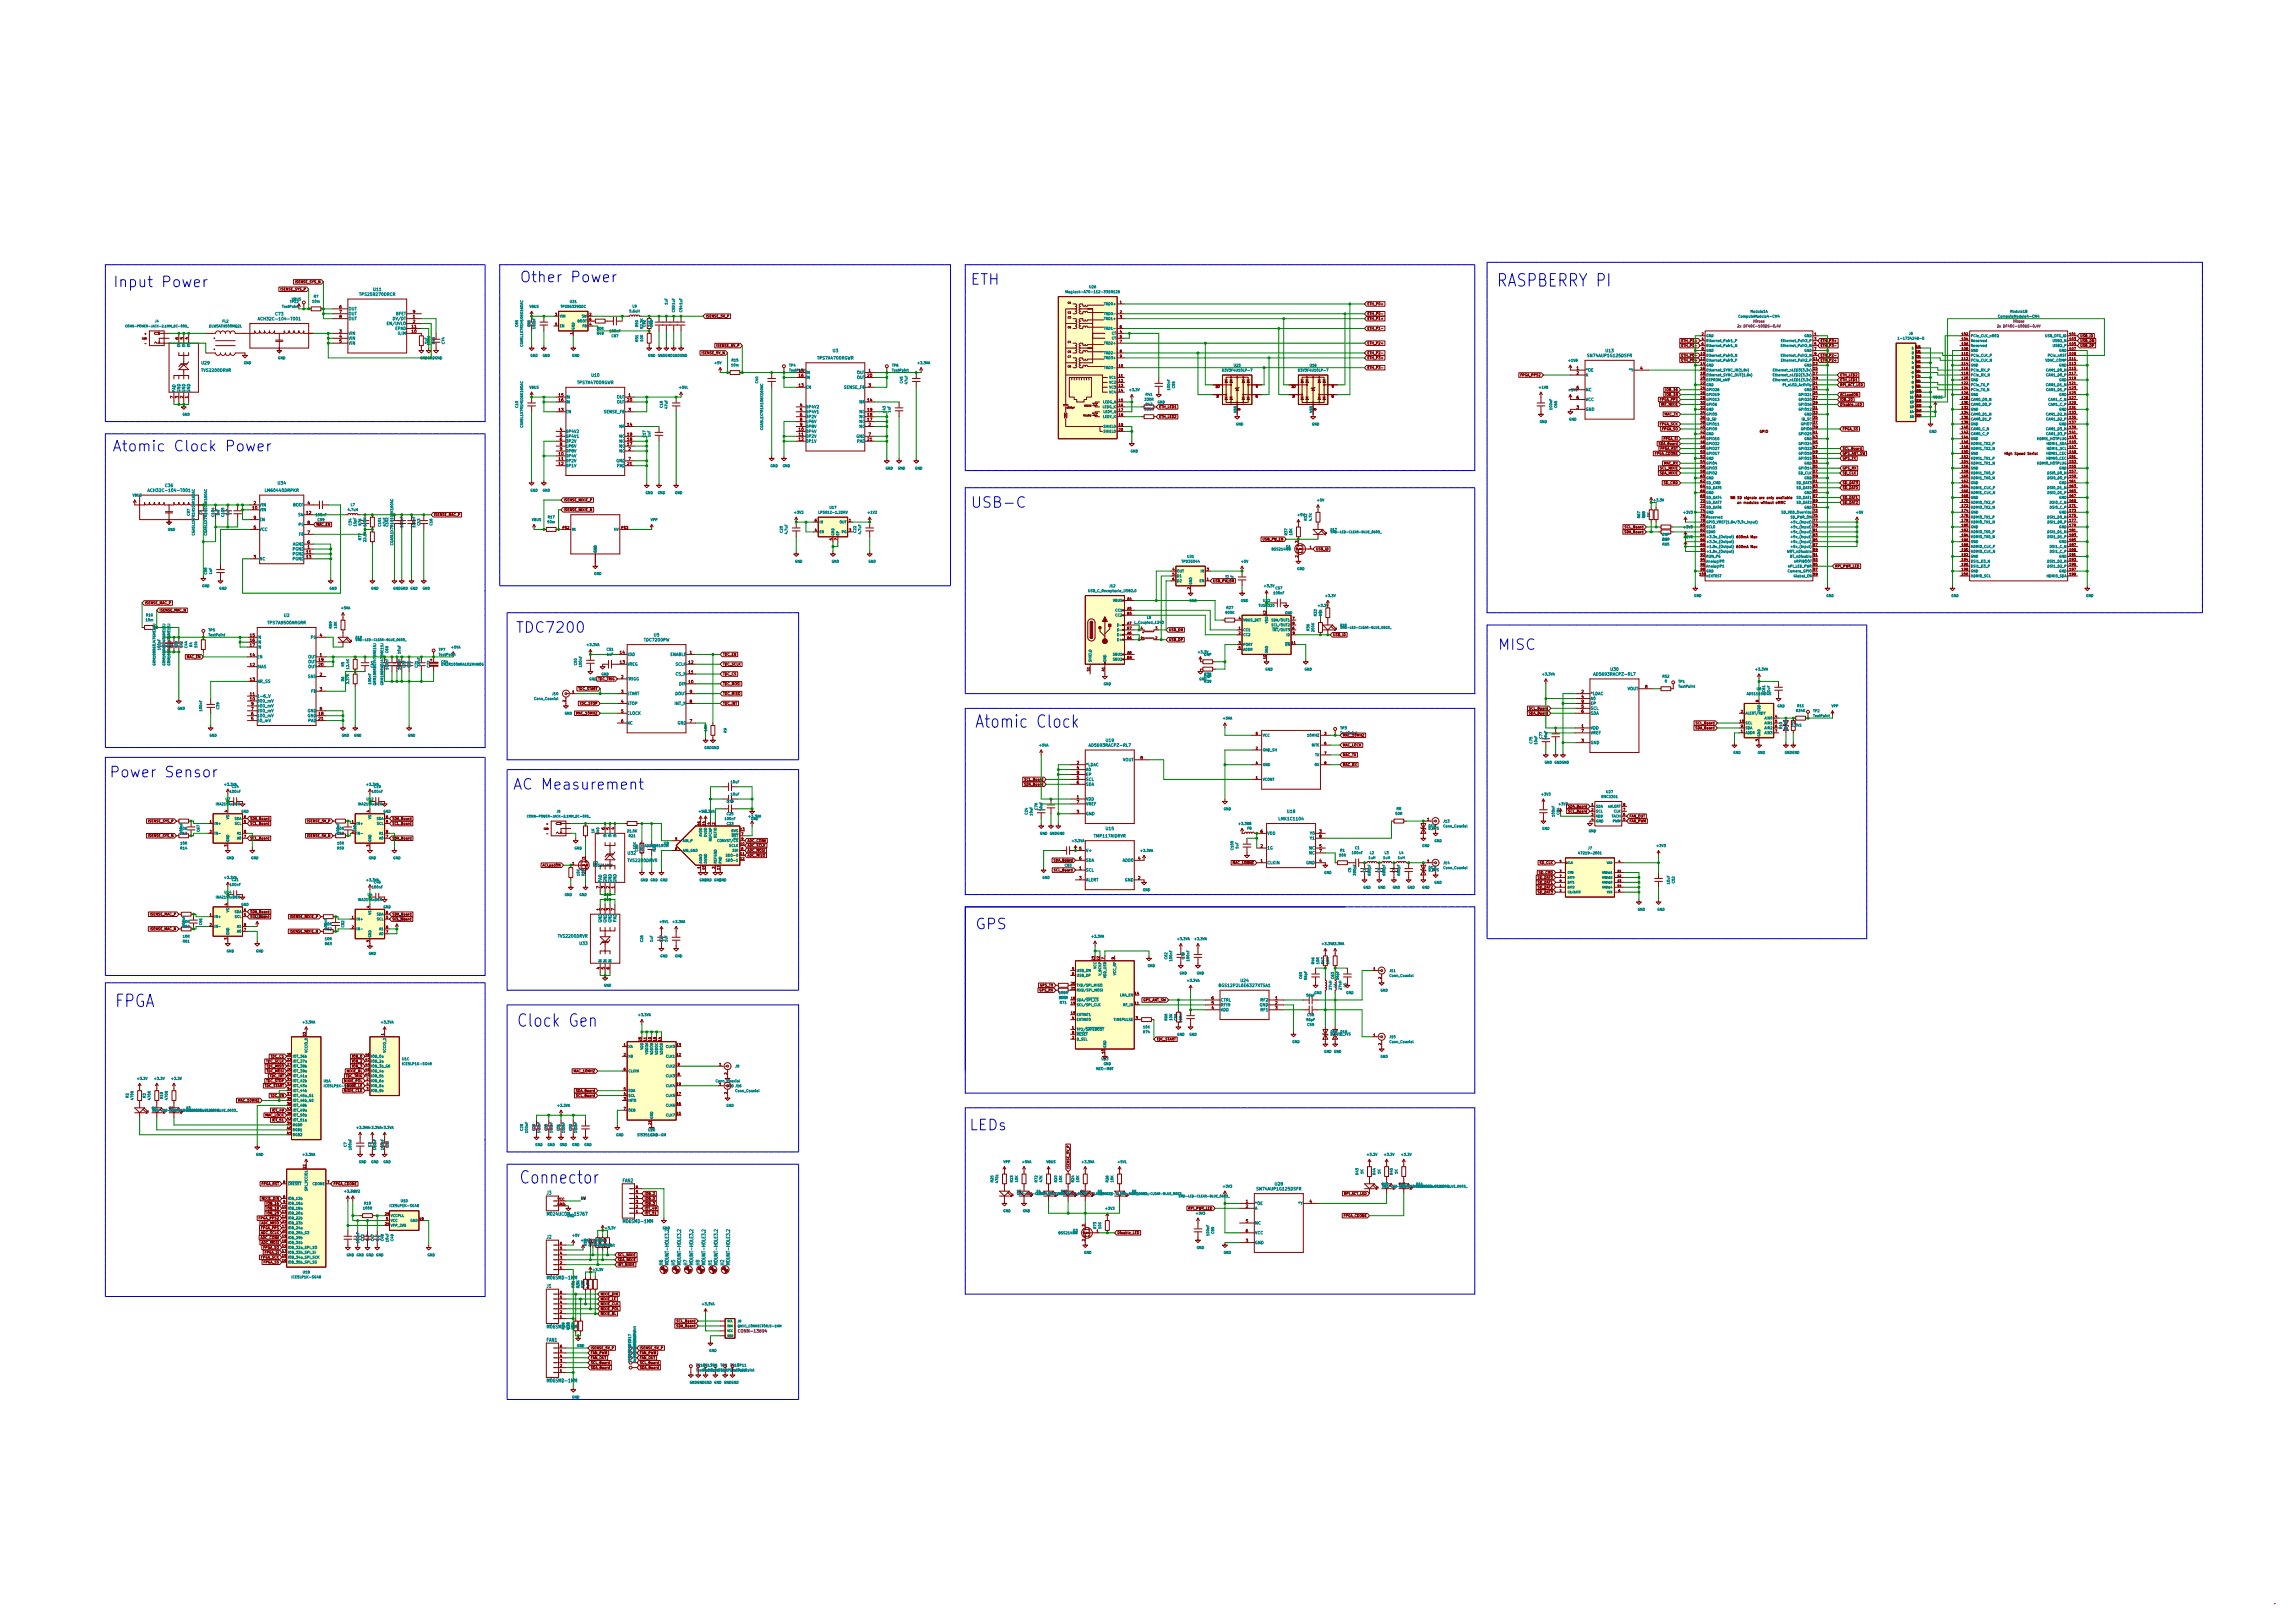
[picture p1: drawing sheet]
<svg xmlns="http://www.w3.org/2000/svg" width="1189mm" height="841mm" viewBox="0 0 1189 841" stroke-linecap="round" stroke-linejoin="round" font-family="sans-serif">
<defs><g id="words">
<g font-size="9" fill="#0000c2">
<text x="776" y="149">RASPBERRY PI</text>
<text x="505" y="377">Atomic Clock</text>
<text x="60" y="522">FPGA</text>
<text x="268" y="532">Clock Gen</text>
<text x="269" y="613">Connector</text>
</g>
<g font-size="7.6" fill="#0000c2">
<text x="64" y="149">Input Power</text>
<text x="275" y="146">Other Power</text>
<text x="503" y="148">ETH</text>
<text x="67" y="234">Atomic Clock Power</text>
<text x="508" y="263">USB-C</text>
<text x="271" y="328">TDC7200</text>
<text x="777" y="337">MISC</text>
<text x="62" y="403">Power Sensor</text>
<text x="272" y="409">AC Measurement</text>
<text x="506" y="482">GPS</text>
<text x="502" y="586">LEDs</text>
</g>
<g font-size="2.5" fill="#008484">
<text x="323" y="613">FAN2</text>
<text x="283" y="619">J3</text>
<text x="285" y="630">M024UCON-15767</text>
<text x="324" y="634">M06SMD-1MM</text>
<text x="283" y="642">J2</text>
<text x="344" y="656" transform="rotate(-90 344 656)">H6</text>
<text x="347" y="655" transform="rotate(-90 347 655)">MOUNT-HOLE3.2</text>
<text x="350" y="656" transform="rotate(-90 350 656)">H5</text>
<text x="353" y="655" transform="rotate(-90 353 655)">MOUNT-HOLE3.2</text>
<text x="356" y="656" transform="rotate(-90 356 656)">H7</text>
<text x="359" y="655" transform="rotate(-90 359 655)">MOUNT-HOLE3.2</text>
<text x="363" y="656" transform="rotate(-90 363 656)">H8</text>
<text x="366" y="655" transform="rotate(-90 366 655)">MOUNT-HOLE3.2</text>
<text x="369" y="656" transform="rotate(-90 369 656)">H1</text>
<text x="372" y="655" transform="rotate(-90 372 655)">MOUNT-HOLE3.2</text>
<text x="375" y="656" transform="rotate(-90 375 656)">H2</text>
<text x="378" y="655" transform="rotate(-90 378 655)">MOUNT-HOLE3.2</text>
<text x="284" y="663">M06SMD-1MM</text>
<text x="283" y="667">J1</text>
<text x="284" y="688">M06SMD-1MM</text>
<text x="283" y="695">FAN1</text>
<text x="284" y="716">M06SMD-1MM</text>
</g>
<g font-size="2.1" fill="#008484">
<text x="187" y="153">TPS259270DRCR</text>
<text x="194" y="151">U11</text>
<text x="181" y="161">OUT</text>
<text x="136" y="166">ACH32C-104-T001</text>
<text x="143" y="163">C73</text>
<text x="181" y="163">OUT</text>
<text x="181" y="166">OUT</text>
<text x="204" y="166">DV/DT</text>
<text x="205" y="163">BFET</text>
<text x="181" y="173">VIN</text>
<text x="201" y="168">EN/UVLO</text>
<text x="205" y="171">EPAD</text>
<text x="206" y="173">ILIM</text>
<text x="93" y="180" transform="rotate(-90 93 180)">IN</text>
<text x="96" y="180" transform="rotate(-90 96 180)">IN</text>
<text x="99" y="180" transform="rotate(-90 99 180)">IN</text>
<text x="181" y="176">VIN</text>
<text x="181" y="179">VIN</text>
<text x="432" y="182">U3</text>
<text x="823" y="185">SN74AUP1G125DSFR</text>
<text x="832" y="182">U13</text>
<text x="105" y="189">U29</text>
<text x="424" y="186">TPS7A4700RGWR</text>
<text x="105" y="193">TVS2200DRVR</text>
<text x="307" y="195">U10</text>
<text x="418" y="194">IN</text>
<text x="418" y="196">IN</text>
<text x="444" y="194">OUT</text>
<text x="444" y="196">OUT</text>
<text x="822" y="193">*OE</text>
<text x="822" y="195">A</text>
<text x="845" y="193">*Y</text>
<text x="91" y="203" transform="rotate(-90 91 203)">PAD</text>
<text x="93" y="203" transform="rotate(-90 93 203)">GND</text>
<text x="96" y="203" transform="rotate(-90 96 203)">GND</text>
<text x="99" y="203" transform="rotate(-90 99 203)">GND</text>
<text x="299" y="199">TPS7A4700RGWR</text>
<text x="418" y="201">EN</text>
<text x="438" y="201">SENSE_FB</text>
<text x="822" y="203">NC</text>
<text x="293" y="207">IN</text>
<text x="293" y="209">IN</text>
<text x="320" y="207">OUT</text>
<text x="320" y="209">OUT</text>
<text x="446" y="209">NR</text>
<text x="822" y="208">VCC</text>
<text x="293" y="214">EN</text>
<text x="313" y="214">SENSE_FB</text>
<text x="418" y="212">6P4V2</text>
<text x="418" y="214">6P4V1</text>
<text x="446" y="214">NC</text>
<text x="822" y="213">GND</text>
<text x="321" y="222">NR</text>
<text x="418" y="217">3P2V</text>
<text x="418" y="219">1P6V</text>
<text x="418" y="222">0P8V</text>
<text x="446" y="222">NC</text>
<text x="446" y="219">NC</text>
<text x="446" y="217">NC</text>
<text x="293" y="224">6P4V2</text>
<text x="293" y="227">6P4V1</text>
<text x="321" y="227">NC</text>
<text x="418" y="224">0P4V</text>
<text x="418" y="227">0P2V</text>
<text x="444" y="227">GND</text>
<text x="293" y="229">3P2V</text>
<text x="293" y="232">1P6V</text>
<text x="321" y="232">NC</text>
<text x="321" y="229">NC</text>
<text x="418" y="229">0P1V</text>
<text x="444" y="229">PAD</text>
<text x="293" y="234">0P8V</text>
<text x="293" y="237">0P4V</text>
<text x="293" y="240">0P2V</text>
<text x="319" y="240">GND</text>
<text x="321" y="234">NC</text>
<text x="293" y="242">0P1V</text>
<text x="320" y="242">PAD</text>
<text x="144" y="251">U34</text>
<text x="78" y="255">ACH32C-104-T001</text>
<text x="86" y="252">C36</text>
<text x="138" y="255">LM60440DRPKR</text>
<text x="134" y="262">VIN</text>
<text x="152" y="262">BOOT</text>
<text x="134" y="265">VIN</text>
<text x="154" y="267">SW</text>
<text x="134" y="275">VCC</text>
<text x="134" y="270">EN</text>
<text x="155" y="273">PG</text>
<text x="155" y="278">FB</text>
<text x="152" y="283">AGND</text>
<text x="152" y="285">PGND</text>
<text x="152" y="288">PGND</text>
<text x="134" y="290">NC</text>
<text x="152" y="290">PGND</text>
<text x="139" y="323">TPS7A8500ARGRR</text>
<text x="147" y="320">U2</text>
<text x="339" y="330">U5</text>
<text x="133" y="331">IN</text>
<text x="133" y="334">IN</text>
<text x="161" y="331">PG</text>
<text x="334" y="332">TDC7200PW</text>
<text x="133" y="341">EN</text>
<text x="133" y="336">IN</text>
<text x="160" y="341">OUT</text>
<text x="325" y="340">VDD</text>
<text x="347" y="340">ENABLE</text>
<text x="133" y="346">BIAS</text>
<text x="160" y="344">OUT</text>
<text x="160" y="346">OUT</text>
<text x="325" y="345">VREG</text>
<text x="350" y="345">SCLK</text>
<text x="835" y="348">U30</text>
<text x="133" y="354">NR_SS</text>
<text x="160" y="351">SNS</text>
<text x="325" y="353">TRIGG</text>
<text x="350" y="350">CS_N</text>
<text x="827" y="350">AD5693RACPZ-RL7</text>
<text x="161" y="359">FB</text>
<text x="352" y="355">DIN</text>
<text x="844" y="358">VOUT</text>
<text x="133" y="364">800_mV</text>
<text x="133" y="361">1-6_V</text>
<text x="325" y="360">START</text>
<text x="325" y="365">STOP</text>
<text x="350" y="365">INT_N</text>
<text x="350" y="360">DOUT</text>
<text x="824" y="360">*LDAC</text>
<text x="824" y="363">A0</text>
<text x="824" y="365">EP</text>
<text x="133" y="372">100_mV</text>
<text x="133" y="369">200_mV</text>
<text x="133" y="367">400_mV</text>
<text x="159" y="369">GND</text>
<text x="159" y="372">GND</text>
<text x="325" y="370">CLOCK</text>
<text x="824" y="368">SCL</text>
<text x="824" y="370">SDA</text>
<text x="133" y="374">50_mV</text>
<text x="160" y="374">PAD</text>
<text x="325" y="375">NC</text>
<text x="351" y="375">GND</text>
<text x="824" y="378">VDD</text>
<text x="824" y="381">VREF</text>
<text x="565" y="387">AD5693RACPZ-RL7</text>
<text x="573" y="384">U19</text>
<text x="824" y="386">GND</text>
<text x="582" y="394">VOUT</text>
<text x="563" y="397">*LDAC</text>
<text x="563" y="400">A0</text>
<text x="563" y="402">EP</text>
<text x="563" y="405">SCL</text>
<text x="563" y="407">SDA</text>
<text x="563" y="415">VDD</text>
<text x="563" y="417">VREF</text>
<text x="563" y="422">GND</text>
<text x="663" y="425">LMK1C1104</text>
<text x="667" y="421">U18</text>
<text x="573" y="430">U15</text>
<text x="314" y="434" transform="rotate(-90 314 434)">IN</text>
<text x="317" y="434" transform="rotate(-90 317 434)">IN</text>
<text x="320" y="434" transform="rotate(-90 320 434)">IN</text>
<text x="567" y="434">TMP117AIDRVR</text>
<text x="657" y="433">VDD</text>
<text x="679" y="433">Y0</text>
<text x="679" y="435">Y1</text>
<text x="326" y="443">U32</text>
<text x="563" y="441">V+</text>
<text x="657" y="440">1G</text>
<text x="679" y="440">NC</text>
<text x="679" y="443">NC</text>
<text x="326" y="447">TVS2200DRVR</text>
<text x="563" y="447">SDA</text>
<text x="582" y="447">ADD0</text>
<text x="657" y="448">CLKIN</text>
<text x="677" y="448">GND</text>
<text x="563" y="452">SCL</text>
<text x="312" y="457" transform="rotate(-90 312 457)">PAD</text>
<text x="314" y="457" transform="rotate(-90 314 457)">GND</text>
<text x="317" y="457" transform="rotate(-90 317 457)">GND</text>
<text x="320" y="457" transform="rotate(-90 320 457)">GND</text>
<text x="563" y="457">ALERT</text>
<text x="583" y="457">GND</text>
<text x="312" y="478" transform="rotate(-90 312 478)">GND</text>
<text x="314" y="478" transform="rotate(-90 314 478)">GND</text>
<text x="317" y="478" transform="rotate(-90 317 478)">GND</text>
<text x="320" y="478" transform="rotate(-90 320 478)">PAD</text>
<text x="289" y="486">TVS2200DRVR</text>
<text x="301" y="490">U33</text>
<text x="312" y="499" transform="rotate(-90 312 499)">IN</text>
<text x="314" y="499" transform="rotate(-90 314 499)">IN</text>
<text x="317" y="499" transform="rotate(-90 317 499)">IN</text>
<text x="643" y="509">U24</text>
<text x="633" y="511">BGS12P2L6E6327XTSA1</text>
<text x="633" y="521">RFIN</text>
<text x="633" y="519">CTRL</text>
<text x="653" y="521">GND</text>
<text x="654" y="519">RF2</text>
<text x="633" y="524">VDD</text>
<text x="654" y="524">RF1</text>
<text x="652" y="617">SN74AUP1G125DSFR</text>
<text x="661" y="614">U28</text>
<text x="650" y="624">*OE</text>
<text x="650" y="627">A</text>
<text x="673" y="624">*Y</text>
<text x="650" y="635">NC</text>
<text x="650" y="640">VCC</text>
<text x="650" y="645">GND</text>
</g>
<g font-size="2.1" fill="#840000">
<text x="176" y="160">6</text>
<text x="176" y="162">7</text>
<text x="176" y="165">8</text>
<text x="214" y="165">1</text>
<text x="214" y="167">2</text>
<text x="214" y="162">9</text>
<text x="176" y="172">3</text>
<text x="213" y="172">10</text>
<text x="213" y="170">11</text>
<text x="92" y="176" transform="rotate(-90 92 176)">6</text>
<text x="95" y="176" transform="rotate(-90 95 176)">5</text>
<text x="98" y="176" transform="rotate(-90 98 176)">4</text>
<text x="176" y="175">4</text>
<text x="176" y="178">5</text>
<text x="817" y="192">1</text>
<text x="850" y="192">4</text>
<text x="414" y="193">15</text>
<text x="414" y="195">16</text>
<text x="450" y="195">20</text>
<text x="450" y="193">1</text>
<text x="817" y="194">2</text>
<text x="414" y="200">13</text>
<text x="450" y="200">3</text>
<text x="817" y="202">5</text>
<text x="90" y="206" transform="rotate(-90 90 206)">7</text>
<text x="92" y="206" transform="rotate(-90 92 206)">3</text>
<text x="95" y="206" transform="rotate(-90 95 206)">2</text>
<text x="98" y="206" transform="rotate(-90 98 206)">1</text>
<text x="290" y="206">15</text>
<text x="290" y="208">16</text>
<text x="325" y="208">20</text>
<text x="326" y="206">1</text>
<text x="450" y="208">14</text>
<text x="817" y="207">6</text>
<text x="290" y="213">13</text>
<text x="326" y="213">3</text>
<text x="415" y="211">4</text>
<text x="415" y="213">5</text>
<text x="415" y="216">6</text>
<text x="450" y="216">18</text>
<text x="450" y="213">19</text>
<text x="817" y="212">3</text>
<text x="325" y="221">14</text>
<text x="415" y="218">8</text>
<text x="415" y="221">9</text>
<text x="450" y="218">17</text>
<text x="450" y="221">2</text>
<text x="290" y="223">4</text>
<text x="290" y="226">5</text>
<text x="325" y="226">19</text>
<text x="414" y="223">10</text>
<text x="414" y="226">11</text>
<text x="450" y="226">7</text>
<text x="290" y="228">6</text>
<text x="290" y="231">8</text>
<text x="290" y="233">9</text>
<text x="325" y="231">17</text>
<text x="325" y="228">18</text>
<text x="326" y="233">2</text>
<text x="414" y="228">12</text>
<text x="450" y="228">21</text>
<text x="290" y="236">10</text>
<text x="290" y="239">11</text>
<text x="326" y="239">7</text>
<text x="290" y="241">12</text>
<text x="325" y="241">21</text>
<text x="131" y="264">10</text>
<text x="131" y="261">2</text>
<text x="159" y="261">4</text>
<text x="131" y="269">9</text>
<text x="159" y="266">12</text>
<text x="131" y="274">5</text>
<text x="159" y="272">8</text>
<text x="159" y="282">6</text>
<text x="159" y="277">7</text>
<text x="159" y="287">11</text>
<text x="159" y="284">1</text>
<text x="131" y="289">3</text>
<text x="159" y="289">13</text>
<text x="130" y="330">15</text>
<text x="166" y="330">4</text>
<text x="130" y="333">16</text>
<text x="130" y="335">17</text>
<text x="130" y="340">14</text>
<text x="166" y="340">1</text>
<text x="321" y="339">14</text>
<text x="358" y="339">1</text>
<text x="130" y="345">12</text>
<text x="165" y="343">19</text>
<text x="165" y="345">20</text>
<text x="321" y="344">13</text>
<text x="357" y="344">12</text>
<text x="130" y="353">13</text>
<text x="166" y="350">2</text>
<text x="322" y="352">2</text>
<text x="357" y="349">11</text>
<text x="166" y="358">3</text>
<text x="322" y="359">3</text>
<text x="357" y="354">10</text>
<text x="358" y="359">9</text>
<text x="820" y="359">2</text>
<text x="853" y="357">8</text>
<text x="130" y="363">10</text>
<text x="130" y="360">11</text>
<text x="130" y="366">9</text>
<text x="322" y="364">4</text>
<text x="358" y="364">8</text>
<text x="820" y="362">4</text>
<text x="820" y="364">9</text>
<text x="130" y="371">6</text>
<text x="130" y="368">7</text>
<text x="165" y="371">18</text>
<text x="166" y="368">8</text>
<text x="322" y="369">5</text>
<text x="820" y="367">5</text>
<text x="820" y="369">6</text>
<text x="130" y="373">5</text>
<text x="165" y="373">21</text>
<text x="322" y="374">6</text>
<text x="358" y="374">7</text>
<text x="820" y="377">1</text>
<text x="820" y="380">7</text>
<text x="820" y="385">3</text>
<text x="591" y="393">8</text>
<text x="558" y="396">2</text>
<text x="558" y="399">4</text>
<text x="558" y="401">9</text>
<text x="558" y="404">5</text>
<text x="558" y="406">6</text>
<text x="558" y="414">1</text>
<text x="558" y="416">7</text>
<text x="558" y="421">3</text>
<text x="313" y="430" transform="rotate(-90 313 430)">6</text>
<text x="316" y="430" transform="rotate(-90 316 430)">5</text>
<text x="319" y="430" transform="rotate(-90 319 430)">4</text>
<text x="653" y="432">6</text>
<text x="684" y="432">3</text>
<text x="684" y="434">8</text>
<text x="559" y="440">5</text>
<text x="653" y="439">2</text>
<text x="684" y="439">5</text>
<text x="684" y="442">7</text>
<text x="559" y="446">6</text>
<text x="590" y="446">4</text>
<text x="653" y="447">1</text>
<text x="684" y="447">4</text>
<text x="559" y="451">1</text>
<text x="559" y="456">3</text>
<text x="590" y="456">2</text>
<text x="311" y="460" transform="rotate(-90 311 460)">7</text>
<text x="313" y="460" transform="rotate(-90 313 460)">3</text>
<text x="316" y="460" transform="rotate(-90 316 460)">2</text>
<text x="319" y="460" transform="rotate(-90 319 460)">1</text>
<text x="311" y="472" transform="rotate(-90 311 472)">1</text>
<text x="313" y="472" transform="rotate(-90 313 472)">2</text>
<text x="316" y="472" transform="rotate(-90 316 472)">3</text>
<text x="319" y="472" transform="rotate(-90 319 472)">7</text>
<text x="311" y="502" transform="rotate(-90 311 502)">4</text>
<text x="313" y="502" transform="rotate(-90 313 502)">5</text>
<text x="316" y="502" transform="rotate(-90 316 502)">6</text>
<text x="628" y="520">5</text>
<text x="628" y="518">6</text>
<text x="661" y="518">1</text>
<text x="661" y="520">2</text>
<text x="628" y="523">4</text>
<text x="661" y="523">3</text>
<text x="646" y="623">1</text>
<text x="679" y="623">4</text>
<text x="646" y="626">2</text>
<text x="646" y="634">5</text>
<text x="646" y="639">6</text>
<text x="646" y="644">3</text>
</g>
<text font-size="2.1" fill="#840084" x="384" y="690">CONN-13694</text>
<text font-size="2" x="301" y="622">HV</text>
<g font-size="1.8" fill="#840000">
<text x="153" y="147">ISENSE_SYS_N</text>
<text x="146" y="151">ISENSE_SYS_P</text>
<text x="581" y="157">1</text>
<text x="709" y="158">ETH_P0+</text>
<text x="288" y="164">3</text>
<text x="306" y="164">2</text>
<text x="306" y="166">6</text>
<text x="366" y="164">ISENSE_5V_P</text>
<text x="581" y="162">2</text>
<text x="581" y="165">3</text>
<text x="709" y="163">ETH_P0-</text>
<text x="709" y="166">ETH_P1+</text>
<text x="288" y="169">5</text>
<text x="297" y="173" transform="rotate(-90 297 173)">1</text>
<text x="306" y="169">4</text>
<text x="581" y="172">4</text>
<text x="581" y="170">6</text>
<text x="709" y="171">ETH_P1-</text>
<text x="882" y="174">2</text>
<text x="941" y="174">1</text>
<text x="1017" y="174">102</text>
<text x="1073" y="174">101</text>
<text x="372" y="180">ISENSE_5V_P</text>
<text x="581" y="175">5</text>
<text x="581" y="178">7</text>
<text x="709" y="178">ETH_P2+</text>
<text x="872" y="177">ETH_P1+</text>
<text x="873" y="180">ETH_P1-</text>
<text x="882" y="176">4</text>
<text x="882" y="179">6</text>
<text x="941" y="176">3</text>
<text x="941" y="179">5</text>
<text x="944" y="177">ETH_P3+</text>
<text x="944" y="180">ETH_P3-</text>
<text x="1017" y="176">104</text>
<text x="1017" y="179">106</text>
<text x="1073" y="176">103</text>
<text x="1073" y="179">105</text>
<text x="1078" y="177">USB_DN</text>
<text x="1078" y="180">USB_DP</text>
<text x="1078" y="175">USB_ID</text>
<text x="364" y="184">ISENSE_5V_N</text>
<text x="581" y="183">8</text>
<text x="581" y="185">9</text>
<text x="709" y="184">ETH_P2-</text>
<text x="873" y="185">ETH_P0-</text>
<text x="882" y="184">10</text>
<text x="882" y="181">8</text>
<text x="941" y="181">7</text>
<text x="941" y="184">9</text>
<text x="944" y="185">ETH_P2-</text>
<text x="1017" y="181">108</text>
<text x="1017" y="184">110</text>
<text x="1073" y="181">107</text>
<text x="1073" y="184">109</text>
<text x="580" y="190">10</text>
<text x="709" y="191">ETH_P3-</text>
<text x="709" y="186">ETH_P3+</text>
<text x="872" y="187">ETH_P0+</text>
<text x="882" y="186">12</text>
<text x="882" y="189">14</text>
<text x="882" y="192">16</text>
<text x="940" y="186">11</text>
<text x="940" y="189">13</text>
<text x="940" y="192">15</text>
<text x="944" y="187">ETH_P2+</text>
<text x="1017" y="186">112</text>
<text x="1017" y="189">114</text>
<text x="1017" y="192">116</text>
<text x="1073" y="186">111</text>
<text x="1073" y="189">113</text>
<text x="1073" y="192">115</text>
<text x="580" y="195">11</text>
<text x="580" y="198">12</text>
<text x="788" y="195">FPGA_PPS2</text>
<text x="882" y="194">18</text>
<text x="882" y="197">20</text>
<text x="940" y="194">17</text>
<text x="940" y="197">19</text>
<text x="954" y="195">ETH_LED2</text>
<text x="954" y="198">ETH_LED1</text>
<text x="1017" y="194">118</text>
<text x="1017" y="197">120</text>
<text x="1073" y="194">117</text>
<text x="1073" y="197">119</text>
<text x="580" y="200">13</text>
<text x="580" y="203">14</text>
<text x="630" y="201">10</text>
<text x="631" y="201">1</text>
<text x="651" y="201">7</text>
<text x="670" y="201">10</text>
<text x="670" y="201">1</text>
<text x="690" y="201">7</text>
<text x="864" y="203">IOB_16</text>
<text x="882" y="199">22</text>
<text x="882" y="202">24</text>
<text x="940" y="199">21</text>
<text x="940" y="202">23</text>
<text x="954" y="200">RPI_ACT_LED</text>
<text x="1017" y="199">122</text>
<text x="1017" y="202">124</text>
<text x="1073" y="199">121</text>
<text x="1073" y="202">123</text>
<text x="580" y="208">15</text>
<text x="631" y="206">2</text>
<text x="651" y="206">5</text>
<text x="670" y="206">2</text>
<text x="690" y="206">5</text>
<text x="860" y="208">FPGA_PPS</text>
<text x="864" y="205">IOB_18</text>
<text x="882" y="204">26</text>
<text x="882" y="207">28</text>
<text x="882" y="209">30</text>
<text x="940" y="204">25</text>
<text x="940" y="207">27</text>
<text x="940" y="209">29</text>
<text x="954" y="205">ACLoadON</text>
<text x="954" y="208">IOB_20</text>
<text x="1017" y="204">126</text>
<text x="1017" y="207">128</text>
<text x="1017" y="209">130</text>
<text x="1073" y="204">125</text>
<text x="1073" y="207">127</text>
<text x="1073" y="209">129</text>
<text x="580" y="211">16</text>
<text x="580" y="213">17</text>
<text x="580" y="216">18</text>
<text x="601" y="211">ETH_LED1</text>
<text x="643" y="213" transform="rotate(-90 643 213)">8</text>
<text x="682" y="213" transform="rotate(-90 682 213)">8</text>
<text x="861" y="210">INT_NIXIE</text>
<text x="863" y="215">MAC_TX</text>
<text x="882" y="212">32</text>
<text x="882" y="214">34</text>
<text x="940" y="212">31</text>
<text x="940" y="214">33</text>
<text x="954" y="210">Disable_LED</text>
<text x="1017" y="212">132</text>
<text x="1017" y="214">134</text>
<text x="1073" y="212">131</text>
<text x="1073" y="214">133</text>
<text x="580" y="221">19</text>
<text x="601" y="217">ETH_LED2</text>
<text x="860" y="220">FPGA_SCK</text>
<text x="882" y="217">36</text>
<text x="882" y="219">38</text>
<text x="940" y="217">35</text>
<text x="940" y="219">37</text>
<text x="1017" y="217">136</text>
<text x="1017" y="219">138</text>
<text x="1073" y="217">135</text>
<text x="1073" y="219">137</text>
<text x="580" y="223">20</text>
<text x="861" y="223">FPGA_SO</text>
<text x="862" y="228">FPGA_SI</text>
<text x="882" y="222">40</text>
<text x="882" y="225">42</text>
<text x="882" y="227">44</text>
<text x="912" y="224">GPIO</text>
<text x="940" y="222">39</text>
<text x="940" y="225">41</text>
<text x="940" y="227">43</text>
<text x="955" y="223">FPGA_SS</text>
<text x="1017" y="222">140</text>
<text x="1017" y="225">142</text>
<text x="1017" y="227">144</text>
<text x="1073" y="222">139</text>
<text x="1073" y="225">141</text>
<text x="1073" y="227">143</text>
<text x="860" y="231">SDA_Board</text>
<text x="860" y="233">FPGA_RST</text>
<text x="882" y="230">46</text>
<text x="882" y="232">48</text>
<text x="940" y="230">45</text>
<text x="940" y="232">47</text>
<text x="955" y="233">SCL_Board</text>
<text x="1017" y="230">146</text>
<text x="1017" y="232">148</text>
<text x="1073" y="230">145</text>
<text x="1073" y="232">147</text>
<text x="858" y="236">FPGA_CDONE</text>
<text x="882" y="235">50</text>
<text x="882" y="237">52</text>
<text x="882" y="240">54</text>
<text x="940" y="235">49</text>
<text x="940" y="237">51</text>
<text x="940" y="240">53</text>
<text x="955" y="238">GPS_TX</text>
<text x="955" y="236">GPS_ANT_SW</text>
<text x="1017" y="235">150</text>
<text x="1017" y="237">152</text>
<text x="1017" y="240">154</text>
<text x="1040" y="236">High Speed Serial</text>
<text x="1073" y="235">149</text>
<text x="1073" y="237">151</text>
<text x="1073" y="240">153</text>
<text x="861" y="246">SDA_NIXIE</text>
<text x="861" y="243">SCL_NIXIE</text>
<text x="862" y="241">MAC_RX</text>
<text x="882" y="242">56</text>
<text x="882" y="245">58</text>
<text x="940" y="242">55</text>
<text x="940" y="245">57</text>
<text x="955" y="246">SD_CLK</text>
<text x="955" y="243">GPS_RX</text>
<text x="1017" y="242">156</text>
<text x="1017" y="245">158</text>
<text x="1073" y="242">155</text>
<text x="1073" y="245">157</text>
<text x="862" y="251">SD_CMD</text>
<text x="882" y="247">60</text>
<text x="882" y="250">62</text>
<text x="940" y="247">59</text>
<text x="940" y="250">61</text>
<text x="955" y="251">SD_DAT3</text>
<text x="1017" y="247">160</text>
<text x="1017" y="250">162</text>
<text x="1073" y="247">159</text>
<text x="1073" y="250">161</text>
<text x="882" y="253">64</text>
<text x="882" y="255">66</text>
<text x="882" y="258">68</text>
<text x="940" y="253">63</text>
<text x="940" y="255">65</text>
<text x="940" y="258">67</text>
<text x="955" y="253">SD_DAT0</text>
<text x="1017" y="253">164</text>
<text x="1017" y="255">166</text>
<text x="1017" y="258">168</text>
<text x="1073" y="253">163</text>
<text x="1073" y="255">165</text>
<text x="1073" y="258">167</text>
<text x="292" y="260">ISENSE_NIXIE_P</text>
<text x="882" y="260">70</text>
<text x="882" y="263">72</text>
<text x="899" y="259">NB SD signals are only available</text>
<text x="902" y="261">on modules without eMMC</text>
<text x="940" y="260">69</text>
<text x="940" y="263">71</text>
<text x="955" y="261">SD_DAT2</text>
<text x="955" y="258">SD_DAT1</text>
<text x="1017" y="260">170</text>
<text x="1017" y="263">172</text>
<text x="1073" y="260">169</text>
<text x="1073" y="263">171</text>
<text x="225" y="267">ISENSE_MAC_P</text>
<text x="292" y="265">ISENSE_NIXIE_N</text>
<text x="882" y="265">74</text>
<text x="882" y="268">76</text>
<text x="940" y="265">73</text>
<text x="940" y="268">75</text>
<text x="1017" y="265">174</text>
<text x="1017" y="268">176</text>
<text x="1073" y="265">173</text>
<text x="1073" y="268">175</text>
<text x="164" y="272">MAC_EN</text>
<text x="292" y="274">P$2</text>
<text x="322" y="274">P$3</text>
<text x="422" y="275">4</text>
<text x="422" y="270">6</text>
<text x="440" y="270">1</text>
<text x="440" y="275">3</text>
<text x="842" y="274">SCL_Board</text>
<text x="882" y="270">78</text>
<text x="882" y="273">80</text>
<text x="882" y="275">82</text>
<text x="940" y="270">77</text>
<text x="940" y="273">79</text>
<text x="940" y="275">81</text>
<text x="1017" y="270">178</text>
<text x="1017" y="273">180</text>
<text x="1017" y="275">182</text>
<text x="1073" y="270">177</text>
<text x="1073" y="273">179</text>
<text x="1073" y="275">181</text>
<text x="432" y="280" transform="rotate(-90 432 280)">5</text>
<text x="434" y="280" transform="rotate(-90 434 280)">7</text>
<text x="654" y="280">USB_PW_EN</text>
<text x="673" y="281" transform="rotate(-90 673 281)">3</text>
<text x="842" y="276">SDA_Board</text>
<text x="882" y="278">84</text>
<text x="882" y="280">86</text>
<text x="901" y="279">600mA Max</text>
<text x="940" y="278">83</text>
<text x="940" y="280">85</text>
<text x="1017" y="278">184</text>
<text x="1017" y="280">186</text>
<text x="1073" y="278">183</text>
<text x="1073" y="280">185</text>
<text x="679" y="284">1</text>
<text x="682" y="285">USB_ID</text>
<text x="882" y="283">88</text>
<text x="882" y="286">90</text>
<text x="901" y="284">600mA Max</text>
<text x="940" y="283">87</text>
<text x="940" y="286">89</text>
<text x="1017" y="283">188</text>
<text x="1017" y="286">190</text>
<text x="1073" y="283">187</text>
<text x="1073" y="286">189</text>
<text x="673" y="289" transform="rotate(-90 673 289)">2</text>
<text x="882" y="288">92</text>
<text x="882" y="291">94</text>
<text x="882" y="293">96</text>
<text x="940" y="288">91</text>
<text x="940" y="291">93</text>
<text x="940" y="293">95</text>
<text x="1017" y="288">192</text>
<text x="1017" y="291">194</text>
<text x="1017" y="293">196</text>
<text x="1073" y="288">191</text>
<text x="1073" y="291">193</text>
<text x="1073" y="293">195</text>
<text x="608" y="296">4</text>
<text x="608" y="298">5</text>
<text x="626" y="296">3</text>
<text x="881" y="298">100</text>
<text x="882" y="296">98</text>
<text x="940" y="296">97</text>
<text x="940" y="298">99</text>
<text x="951" y="294">RPI_PWR_LED</text>
<text x="1017" y="296">198</text>
<text x="1017" y="298">200</text>
<text x="1073" y="296">197</text>
<text x="1073" y="298">199</text>
<text x="608" y="301">6</text>
<text x="617" y="305" transform="rotate(-90 617 305)">2</text>
<text x="626" y="301">1</text>
<text x="637" y="301" transform="rotate(-90 637 301)">C53</text>
<text x="639" y="301" transform="rotate(-90 639 301)">1uF</text>
<text x="584" y="311">A4</text>
<text x="75" y="313">ISENSE_MAC_P</text>
<text x="83" y="317">ISENSE_MAC_N</text>
<text x="584" y="316">A5</text>
<text x="683" y="314">+3.3V</text>
<text x="584" y="324">A7</text>
<text x="584" y="319">B5</text>
<text x="642" y="321">4</text>
<text x="656" y="319" transform="rotate(-90 656 319)">12</text>
<text x="670" y="321">7</text>
<text x="670" y="324">8</text>
<text x="584" y="329">A6</text>
<text x="584" y="326">B7</text>
<text x="591" y="326">4</text>
<text x="599" y="326">3</text>
<text x="606" y="327">USB_DN</text>
<text x="642" y="326">1</text>
<text x="642" y="329">2</text>
<text x="670" y="326">6</text>
<text x="670" y="329">9</text>
<text x="691" y="330">USB_ID</text>
<text x="584" y="331">B6</text>
<text x="591" y="331">1</text>
<text x="599" y="331">2</text>
<text x="606" y="332">USB_DP</text>
<text x="642" y="334">3</text>
<text x="670" y="334">11</text>
<text x="97" y="341">MAC_EN</text>
<text x="375" y="340">TDC_EN</text>
<text x="584" y="339">A8</text>
<text x="584" y="341">B8</text>
<text x="642" y="336">5</text>
<text x="656" y="341" transform="rotate(-90 656 341)">10</text>
<text x="375" y="345">TDC_SCLK</text>
<text x="565" y="348" transform="rotate(-90 565 348)">S1</text>
<text x="573" y="348" transform="rotate(-90 573 348)">A1</text>
<text x="305" y="353">GND TDC_TRIG</text>
<text x="375" y="350">TDC_CS</text>
<text x="297" y="359">1</text>
<text x="299" y="358">TDC_START</text>
<text x="375" y="355">TDC_MOSI</text>
<text x="293" y="364" transform="rotate(-90 293 364)">2</text>
<text x="300" y="365">TDC_STOP</text>
<text x="375" y="365">TDC_INT</text>
<text x="375" y="360">TDC_MISO</text>
<text x="912" y="364" transform="rotate(-90 912 364)">8</text>
<text x="299" y="370">MAC_10MHZ</text>
<text x="793" y="370">SDA_Board</text>
<text x="793" y="368">SCL_Board</text>
<text x="902" y="369">2</text>
<text x="920" y="372">4</text>
<text x="879" y="378">SDA_Board</text>
<text x="879" y="375">SCL_Board</text>
<text x="902" y="374">10</text>
<text x="902" y="377">9</text>
<text x="920" y="374">5</text>
<text x="920" y="377">6</text>
<text x="651" y="381">5</text>
<text x="687" y="381">3</text>
<text x="696" y="382">MAC_10MHZ</text>
<text x="902" y="380">1</text>
<text x="920" y="380">7</text>
<text x="651" y="388">2</text>
<text x="687" y="386">6</text>
<text x="696" y="387">MAC_LOCK</text>
<text x="912" y="384" transform="rotate(-90 912 384)">3</text>
<text x="687" y="391">7</text>
<text x="696" y="392">MAC_TX</text>
<text x="651" y="396">4</text>
<text x="687" y="396">8</text>
<text x="696" y="397">MAC_RX</text>
<text x="531" y="407">SDA_Board</text>
<text x="531" y="405">SCL_Board</text>
<text x="651" y="404">1</text>
<text x="813" y="418">SDA_Board</text>
<text x="825" y="418">1</text>
<text x="842" y="418">8</text>
<text x="118" y="421" transform="rotate(-90 118 421)">4</text>
<text x="127" y="424">6</text>
<text x="130" y="425">SDA_Board</text>
<text x="192" y="421" transform="rotate(-90 192 421)">4</text>
<text x="200" y="424">6</text>
<text x="203" y="425">SDA_Board</text>
<text x="740" y="425">1</text>
<text x="808" y="422" transform="rotate(-90 808 422)">C84</text>
<text x="813" y="421">SCL_Board</text>
<text x="825" y="420">2</text>
<text x="825" y="423">3</text>
<text x="825" y="425">4</text>
<text x="842" y="425">5</text>
<text x="842" y="423">6</text>
<text x="842" y="420">7</text>
<text x="845" y="424">FAN_OUT</text>
<text x="77" y="426">ISENSE_SYS_P</text>
<text x="109" y="426">1</text>
<text x="109" y="432">2</text>
<text x="127" y="426">5</text>
<text x="127" y="432">8</text>
<text x="130" y="427">SCL_Board</text>
<text x="160" y="426">ISENSE_5V_P</text>
<text x="182" y="426">1</text>
<text x="182" y="432">2</text>
<text x="200" y="426">5</text>
<text x="200" y="432">8</text>
<text x="203" y="427">SCL_Board</text>
<text x="363" y="428" transform="rotate(-90 363 428)">16</text>
<text x="366" y="428" transform="rotate(-90 366 428)">14</text>
<text x="368" y="427" transform="rotate(-90 368 427)">4</text>
<text x="371" y="427" transform="rotate(-90 371 427)">2</text>
<text x="384" y="430">13</text>
<text x="845" y="426">FAN_PWM</text>
<text x="77" y="434">ISENSE_SYS_N</text>
<text x="127" y="434">7</text>
<text x="130" y="435">SCL_Board</text>
<text x="159" y="434">ISENSE_5V_N</text>
<text x="200" y="434">7</text>
<text x="203" y="435">SDA_Board</text>
<text x="350" y="435">5</text>
<text x="384" y="438">10</text>
<text x="384" y="433">7</text>
<text x="384" y="435">9</text>
<text x="387" y="436">ADC_CONV</text>
<text x="118" y="439" transform="rotate(-90 118 439)">3</text>
<text x="192" y="439" transform="rotate(-90 192 439)">3</text>
<text x="350" y="440">6</text>
<text x="384" y="443">11</text>
<text x="384" y="440">8</text>
<text x="387" y="444">ADC_MISO</text>
<text x="387" y="441">ADC_MOSI</text>
<text x="387" y="439">ADC_SCLK</text>
<text x="281" y="449">ACLoadON</text>
<text x="297" y="448">1</text>
<text x="303" y="445" transform="rotate(-90 303 445)">3</text>
<text x="384" y="446">12</text>
<text x="551" y="447">100nF</text>
<text x="639" y="448">MAC_10MHZ</text>
<text x="646" y="448">GND</text>
<text x="740" y="447">1</text>
<text x="798" y="448">SD_CLK</text>
<text x="363" y="450" transform="rotate(-90 363 450)">1</text>
<text x="366" y="451" transform="rotate(-90 366 451)">15</text>
<text x="371" y="450" transform="rotate(-90 371 450)">3</text>
<text x="373" y="451" transform="rotate(-90 373 451)">17</text>
<text x="547" y="452">SCL_Board</text>
<text x="797" y="455">SD_DAT0</text>
<text x="798" y="453">SD_CMD</text>
<text x="797" y="460">SD_DAT2</text>
<text x="797" y="458">SD_DAT1</text>
<text x="797" y="463">SD_DAT3</text>
<text x="118" y="469" transform="rotate(-90 118 469)">4</text>
<text x="127" y="472">6</text>
<text x="130" y="473">SDA_Board</text>
<text x="192" y="470" transform="rotate(-90 192 470)">4</text>
<text x="200" y="473">6</text>
<text x="78" y="474">ISENSE_MAC_P</text>
<text x="109" y="475">1</text>
<text x="109" y="480">2</text>
<text x="127" y="475">5</text>
<text x="127" y="480">8</text>
<text x="132" y="476">+3.3VA</text>
<text x="151" y="476">ISENSE_NIXIE_P</text>
<text x="182" y="476">1</text>
<text x="200" y="476">5</text>
<text x="203" y="474">SDA_Board</text>
<text x="204" y="477">+3.3VA</text>
<text x="78" y="482">ISENSE_MAC_N</text>
<text x="127" y="482">7</text>
<text x="151" y="483">ISENSE_NIXIE_N</text>
<text x="182" y="481">2</text>
<text x="200" y="484">7</text>
<text x="200" y="481">8</text>
<text x="118" y="487" transform="rotate(-90 118 487)">3</text>
<text x="192" y="488" transform="rotate(-90 192 488)">3</text>
<text x="567" y="498" transform="rotate(-90 567 498)">23</text>
<text x="570" y="498" transform="rotate(-90 570 498)">22</text>
<text x="573" y="497" transform="rotate(-90 573 497)">7</text>
<text x="578" y="497" transform="rotate(-90 578 497)">9</text>
<text x="556" y="503">5</text>
<text x="712" y="503">1</text>
<text x="556" y="505">6</text>
<text x="716" y="507" transform="rotate(-90 716 507)">2</text>
<text x="539" y="514">GPS_RX</text>
<text x="539" y="511">GPS_TX</text>
<text x="555" y="510">20</text>
<text x="555" y="513">21</text>
<text x="588" y="515">14</text>
<text x="555" y="518">18</text>
<text x="555" y="520">19</text>
<text x="588" y="520">11</text>
<text x="592" y="519">GPS_ANT_SW</text>
<text x="555" y="526">15</text>
<text x="556" y="533">1</text>
<text x="556" y="528">4</text>
<text x="589" y="528">3</text>
<text x="158" y="537" transform="rotate(-90 158 537)">33</text>
<text x="199" y="536" transform="rotate(-90 199 536)">1</text>
<text x="332" y="539" transform="rotate(-90 332 539)">20</text>
<text x="335" y="539" transform="rotate(-90 335 539)">11</text>
<text x="338" y="539" transform="rotate(-90 338 539)">10</text>
<text x="340" y="539" transform="rotate(-90 340 539)">18</text>
<text x="343" y="539" transform="rotate(-90 343 539)">14</text>
<text x="556" y="538">2</text>
<text x="556" y="536">8</text>
<text x="600" y="539">TDC_START</text>
<text x="712" y="537">1</text>
<text x="323" y="542">1</text>
<text x="351" y="542">13</text>
<text x="573" y="546" transform="rotate(-90 573 546)">10</text>
<text x="716" y="542" transform="rotate(-90 716 542)">2</text>
<text x="138" y="551">TDC_SCLK</text>
<text x="140" y="548">TDC_CS</text>
<text x="149" y="550">23</text>
<text x="149" y="547">25</text>
<text x="183" y="551">IOB_2</text>
<text x="183" y="548">IOB_0</text>
<text x="190" y="547">46</text>
<text x="190" y="550">47</text>
<text x="323" y="547">2</text>
<text x="351" y="547">12</text>
<text x="138" y="553">TDC_MISO</text>
<text x="138" y="556">TDC_MOSI</text>
<text x="149" y="555">26</text>
<text x="149" y="552">27</text>
<text x="149" y="557">28</text>
<text x="180" y="556">NIXIE_BL</text>
<text x="183" y="553">IOB_3</text>
<text x="190" y="552">44</text>
<text x="190" y="557">45</text>
<text x="190" y="555">48</text>
<text x="298" y="556">MAC_10MHZ</text>
<text x="323" y="555">6</text>
<text x="351" y="557">8</text>
<text x="351" y="552">9</text>
<text x="373" y="552">1</text>
<text x="377" y="557" transform="rotate(-90 377 557)">2</text>
<text x="137" y="563">TDC_START</text>
<text x="138" y="561">TDC_STOP</text>
<text x="140" y="558">TDC_INT</text>
<text x="149" y="560">31</text>
<text x="149" y="562">32</text>
<text x="179" y="561">NIXIE_POL</text>
<text x="179" y="558">TDC_TRIG</text>
<text x="180" y="563">NIXIE_LE</text>
<text x="190" y="560">2</text>
<text x="190" y="562">4</text>
<text x="351" y="562">19</text>
<text x="373" y="562">1</text>
<text x="140" y="568">TDC_EN</text>
<text x="149" y="565">34</text>
<text x="149" y="567">37</text>
<text x="179" y="566">NIXIE_CLK</text>
<text x="190" y="565">3</text>
<text x="299" y="566">SDA_Board</text>
<text x="299" y="568">SCL_Board</text>
<text x="323" y="567">4</text>
<text x="323" y="565">5</text>
<text x="351" y="567">17</text>
<text x="377" y="567" transform="rotate(-90 377 567)">2</text>
<text x="124" y="571">MAC_10MHZ</text>
<text x="141" y="576">IOT_49</text>
<text x="149" y="570">35</text>
<text x="149" y="573">36</text>
<text x="149" y="575">43</text>
<text x="323" y="570">3</text>
<text x="323" y="575">7</text>
<text x="351" y="573">16</text>
<text x="137" y="579">MAC_LOCK</text>
<text x="141" y="581">IOT_51</text>
<text x="149" y="578">38</text>
<text x="149" y="580">42</text>
<text x="351" y="578">15</text>
<text x="149" y="583">39</text>
<text x="149" y="585">40</text>
<text x="149" y="588">41</text>
<text x="338" y="583" transform="rotate(-90 338 583)">21</text>
<text x="158" y="606" transform="rotate(-90 158 606)">22</text>
<text x="554" y="606" transform="rotate(-90 554 606)">ISENSE_5V_P</text>
<text x="135" y="614">FPGA_RST</text>
<text x="147" y="613">8</text>
<text x="170" y="613">7</text>
<text x="173" y="614">FPGA_CDONE</text>
<text x="330" y="616">6</text>
<text x="136" y="622">NIXIE_DIN</text>
<text x="147" y="621">6</text>
<text x="147" y="623">9</text>
<text x="289" y="622">VCC</text>
<text x="330" y="623">3</text>
<text x="330" y="621">4</text>
<text x="330" y="618">5</text>
<text x="334" y="622">IOB_0</text>
<text x="334" y="619">IOB_2</text>
<text x="697" y="619">RPI_ACT_LED</text>
<text x="139" y="629">IOB_20</text>
<text x="139" y="627">IOB_18</text>
<text x="139" y="624">IOB_16</text>
<text x="146" y="626">10</text>
<text x="146" y="628">11</text>
<text x="200" y="630">29</text>
<text x="289" y="625">GND</text>
<text x="330" y="628">1</text>
<text x="330" y="626">2</text>
<text x="334" y="629">IOT_51</text>
<text x="334" y="627">IOT_49</text>
<text x="334" y="624">IOB_3</text>
<text x="616" y="627">RPI_PWR_LED</text>
<text x="134" y="632">FPGA_PPS2</text>
<text x="135" y="634">ADC_MISO</text>
<text x="146" y="631">12</text>
<text x="146" y="634">21</text>
<text x="200" y="635">24</text>
<text x="200" y="632">5</text>
<text x="217" y="632">49</text>
<text x="562" y="636" transform="rotate(-90 562 636)">3</text>
<text x="696" y="631">FPGA_CDONE</text>
<text x="135" y="639">ADC_SCLK</text>
<text x="135" y="637">FPGA_PPS</text>
<text x="146" y="636">13</text>
<text x="146" y="641">19</text>
<text x="146" y="639">20</text>
<text x="568" y="639">1</text>
<text x="579" y="639">Disable_LED</text>
<text x="135" y="642">ADC_CONV</text>
<text x="135" y="645">ADC_MOSI</text>
<text x="136" y="647">FPGA_SO</text>
<text x="146" y="646">14</text>
<text x="146" y="644">18</text>
<text x="290" y="647">5</text>
<text x="290" y="645">6</text>
<text x="307" y="646" transform="rotate(-90 307 646)">R54</text>
<text x="562" y="643" transform="rotate(-90 562 643)">2</text>
<text x="135" y="652">FPGA_SCK</text>
<text x="137" y="650">FPGA_SI</text>
<text x="146" y="651">15</text>
<text x="146" y="654">16</text>
<text x="146" y="649">17</text>
<text x="290" y="653">3</text>
<text x="290" y="650">4</text>
<text x="320" y="653">SDA_NIXIE</text>
<text x="320" y="651">SCL_NIXIE</text>
<text x="136" y="655">FPGA_SS</text>
<text x="290" y="658">1</text>
<text x="290" y="655">2</text>
<text x="320" y="656">INT_NIXIE</text>
<text x="290" y="670">6</text>
<text x="311" y="671">NIXIE_DIN</text>
<text x="290" y="678">3</text>
<text x="290" y="675">4</text>
<text x="290" y="673">5</text>
<text x="311" y="674">NIXIE_LE</text>
<text x="311" y="676">NIXIE_CLK</text>
<text x="290" y="683">1</text>
<text x="290" y="680">2</text>
<text x="311" y="679">NIXIE_POL</text>
<text x="311" y="681">NIXIE_BL</text>
<text x="351" y="688">SDA_Board</text>
<text x="351" y="685">SCL_Board</text>
<text x="290" y="701">5</text>
<text x="290" y="698">6</text>
<text x="306" y="699">ISENSE_5V_P</text>
<text x="306" y="702">FAN_PWM</text>
<text x="332" y="699">ISENSE_5V_P</text>
<text x="332" y="702">FAN_PWM</text>
<text x="290" y="706">3</text>
<text x="290" y="703">4</text>
<text x="306" y="707">SCL_Board</text>
<text x="306" y="704">FAN_OUT</text>
<text x="332" y="707">SCL_Board</text>
<text x="332" y="704">FAN_OUT</text>
<text x="290" y="711">1</text>
<text x="290" y="708">2</text>
<text x="306" y="709">SDA_Board</text>
<text x="332" y="709">SDA_Board</text>
<text x="374" y="708">TP9</text>
</g>
<g font-size="1.8" fill="#008484">
<text x="565" y="149">U26</text>
<text x="151" y="156">VBUS</text>
<text x="163" y="154">R7</text>
<text x="555" y="152">MagJack-A70-112-331N126</text>
<text x="146" y="159">TestPoint</text>
<text x="150" y="157">TP12</text>
<text x="162" y="157">10m</text>
<text x="274" y="159">VBUS</text>
<text x="291" y="159">TPS56339DDC</text>
<text x="296" y="157">U31</text>
<text x="327" y="162">5.6uH</text>
<text x="328" y="159">L9</text>
<text x="346" y="158" transform="rotate(-90 346 158)">1uF</text>
<text x="350" y="162" transform="rotate(-90 350 162)">C93</text>
<text x="350" y="158" transform="rotate(-90 350 158)">1uF</text>
<text x="354" y="162" transform="rotate(-90 354 162)">C94</text>
<text x="354" y="158" transform="rotate(-90 354 158)">1uF</text>
<text x="573" y="158">TRD0+</text>
<text x="115" y="167">FL2</text>
<text x="290" y="164">VIN</text>
<text x="299" y="167">BOOT</text>
<text x="301" y="164">SW</text>
<text x="573" y="166">TRD1+</text>
<text x="573" y="163">TRD0-</text>
<text x="902" y="165">ComputeModule4-CM4</text>
<text x="908" y="162">Module1A</text>
<text x="1037" y="165">ComputeModule4-CM4</text>
<text x="1042" y="162">Module1B</text>
<text x="109" y="170">DLW5ATH500MQ2L</text>
<text x="269" y="169" transform="rotate(-90 269 169)">C85</text>
<text x="275" y="169" transform="rotate(-90 275 169)">C86</text>
<text x="277" y="170" transform="rotate(-90 277 170)">100nF</text>
<text x="290" y="170">EN</text>
<text x="298" y="171" transform="rotate(-90 298 171)">GND</text>
<text x="302" y="170">FB</text>
<text x="310" y="173">R49</text>
<text x="310" y="171">30R</text>
<text x="316" y="172">100nF</text>
<text x="331" y="169" transform="rotate(-90 331 169)">R50</text>
<text x="333" y="170" transform="rotate(-90 333 170)">52.3K</text>
<text x="335" y="169" transform="rotate(-90 335 169)">C92</text>
<text x="337" y="169" transform="rotate(-90 337 169)">1uF</text>
<text x="338" y="169" transform="rotate(-90 338 169)">C88</text>
<text x="573" y="171">TRD1-</text>
<text x="576" y="173">CT</text>
<text x="990" y="173">J6</text>
<text x="222" y="178" transform="rotate(-90 222 178)">1uF</text>
<text x="223" y="179" transform="rotate(-90 223 179)">100K</text>
<text x="225" y="178" transform="rotate(-90 225 178)">R48</text>
<text x="230" y="178" transform="rotate(-90 230 178)">C74</text>
<text x="271" y="179" transform="rotate(-90 271 179)">CGA5L1X7R1H106K160AC</text>
<text x="317" y="175">C87</text>
<text x="331" y="177" transform="rotate(-90 331 177)">R51</text>
<text x="333" y="177" transform="rotate(-90 333 177)">10K</text>
<text x="573" y="178">TRD2+</text>
<text x="576" y="176">CT</text>
<text x="884" y="175">GND</text>
<text x="884" y="177">Ethernet_Pair1_P</text>
<text x="884" y="180">Ethernet_Pair1_N</text>
<text x="925" y="180">Ethernet_Pair3_N</text>
<text x="925" y="177">Ethernet_Pair3_P</text>
<text x="935" y="175">GND</text>
<text x="986" y="176">1-1734248-5</text>
<text x="1022" y="175">PCIe_CLK_nREQ</text>
<text x="1022" y="177">Reserved</text>
<text x="1022" y="180">Reserved</text>
<text x="1060" y="175">USB_OTG_ID</text>
<text x="1064" y="177">USB2_N</text>
<text x="1064" y="180">USB2_P</text>
<text x="275" y="185">GND</text>
<text x="281" y="185">GND</text>
<text x="296" y="185">GND</text>
<text x="336" y="185">GND GNDGNDGNDGND</text>
<text x="573" y="184">TRD2-</text>
<text x="884" y="185">Ethernet_Pair0_N</text>
<text x="884" y="182">GND</text>
<text x="925" y="185">Ethernet_Pair2_N</text>
<text x="935" y="182">GND</text>
<text x="1022" y="182">GND</text>
<text x="1022" y="185">PCIe_CLK_P</text>
<text x="1062" y="185">PCIe_nRST</text>
<text x="1067" y="182">GND</text>
<text x="126" y="189">GND</text>
<text x="144" y="186">GND</text>
<text x="218" y="186">GNDGNDGND</text>
<text x="371" y="189">+5V</text>
<text x="379" y="190">10m</text>
<text x="379" y="187">R15</text>
<text x="409" y="190">TP4</text>
<text x="462" y="190">TP6</text>
<text x="476" y="189">+3.3VA</text>
<text x="573" y="186">TRD3+</text>
<text x="573" y="191">TRD3-</text>
<text x="640" y="190">U25</text>
<text x="679" y="190">U16</text>
<text x="813" y="187">+1V8</text>
<text x="884" y="187">Ethernet_Pair0_P</text>
<text x="884" y="190">GND</text>
<text x="925" y="187">Ethernet_Pair2_P</text>
<text x="935" y="190">GND</text>
<text x="1022" y="187">PCIe_CLK_N</text>
<text x="1022" y="190">GND</text>
<text x="1060" y="187">VDAC_COMP</text>
<text x="1067" y="190">GND</text>
<text x="409" y="193">TestPoint</text>
<text x="463" y="193">TestPoint</text>
<text x="575" y="196">VC1</text>
<text x="635" y="193">D3V3F4U10LP-7</text>
<text x="674" y="193">D3V3F4U10LP-7</text>
<text x="884" y="192">Ethernet_SYNC_IN(1.8v)</text>
<text x="884" y="195">Ethernet_SYNC_OUT(1.8v)</text>
<text x="884" y="198">EEPROM_nWP</text>
<text x="921" y="192">Ethernet_nLED3(3.3v)</text>
<text x="921" y="195">Ethernet_nLED2(3.3v)</text>
<text x="921" y="198">Ethernet_nLED1(3.3v)</text>
<text x="1022" y="192">PCIe_RX_P</text>
<text x="1022" y="195">PCIe_RX_N</text>
<text x="1022" y="198">GND</text>
<text x="1061" y="192">CAM1_D0_N</text>
<text x="1061" y="195">CAM1_D0_P</text>
<text x="1067" y="198">GND</text>
<text x="274" y="201">VBUS</text>
<text x="352" y="201">+5VL</text>
<text x="393" y="199" transform="rotate(-90 393 199)">C40</text>
<text x="468" y="199" transform="rotate(-90 468 199)">C45</text>
<text x="470" y="199" transform="rotate(-90 470 199)">47uF</text>
<text x="575" y="199">VC2</text>
<text x="575" y="201">VC3</text>
<text x="575" y="204">VC4</text>
<text x="586" y="203">+3.3V</text>
<text x="606" y="202" transform="rotate(-90 606 202)">100nF</text>
<text x="609" y="201" transform="rotate(-90 609 201)">C55</text>
<text x="798" y="201">+1V8</text>
<text x="813" y="203">+1V8</text>
<text x="884" y="200">GND</text>
<text x="884" y="203">GPIO26</text>
<text x="925" y="200">PI_nLED_Activity</text>
<text x="935" y="203">GND</text>
<text x="1022" y="200">PCIe_TX_P</text>
<text x="1022" y="203">PCIe_TX_N</text>
<text x="1061" y="200">CAM1_D1_N</text>
<text x="1061" y="203">CAM1_D1_P</text>
<text x="571" y="209">LEDG_A</text>
<text x="594" y="208">330R</text>
<text x="594" y="205">R41</text>
<text x="600" y="209">GND</text>
<text x="884" y="205">GPIO19</text>
<text x="884" y="208">GPIO13</text>
<text x="933" y="205">GPIO21</text>
<text x="933" y="208">GPIO20</text>
<text x="1002" y="206">VBUS</text>
<text x="1022" y="205">GND</text>
<text x="1022" y="208">CAM0_D0_N</text>
<text x="1062" y="208">CAM1_C_N</text>
<text x="1067" y="205">GND</text>
<text x="95" y="215">GND</text>
<text x="269" y="211" transform="rotate(-90 269 211)">C10</text>
<text x="343" y="211" transform="rotate(-90 343 211)">C18</text>
<text x="346" y="212" transform="rotate(-90 346 212)">47uF</text>
<text x="459" y="214" transform="rotate(-90 459 214)">C43</text>
<text x="462" y="214" transform="rotate(-90 462 214)">1uF</text>
<text x="571" y="211">LEDG_K</text>
<text x="572" y="214">LEDY_A</text>
<text x="594" y="213">330R</text>
<text x="594" y="210">R42</text>
<text x="641" y="214" transform="rotate(-90 641 214)">VSS</text>
<text x="680" y="214" transform="rotate(-90 680 214)">VSS</text>
<text x="805" y="212" transform="rotate(-90 805 212)">100nF</text>
<text x="807" y="211" transform="rotate(-90 807 211)">C66</text>
<text x="884" y="210">GPIO6</text>
<text x="884" y="213">GND</text>
<text x="884" y="215">GPIO5</text>
<text x="933" y="210">GPIO16</text>
<text x="933" y="213">GPIO12</text>
<text x="935" y="215">GND</text>
<text x="1022" y="210">CAM0_D0_P</text>
<text x="1022" y="213">GND</text>
<text x="1022" y="215">CAM0_D1_N</text>
<text x="1061" y="215">CAM1_D2_N</text>
<text x="1062" y="210">CAM1_C_P</text>
<text x="1067" y="213">GND</text>
<text x="271" y="221" transform="rotate(-90 271 221)">CGA5L1X7R1H106K160AC</text>
<text x="572" y="217">LEDY_K</text>
<text x="572" y="222">SHIELD</text>
<text x="641" y="220">GND</text>
<text x="680" y="220">GND</text>
<text x="798" y="219">GND</text>
<text x="813" y="218">GND</text>
<text x="884" y="218">ID_SD</text>
<text x="884" y="220">GPIO11</text>
<text x="934" y="220">GPIO7</text>
<text x="934" y="218">ID_SC</text>
<text x="1022" y="218">CAM0_D1_P</text>
<text x="1022" y="220">GND</text>
<text x="1061" y="218">CAM1_D2_P</text>
<text x="1067" y="220">GND</text>
<text x="335" y="226" transform="rotate(-90 335 226)">C17</text>
<text x="337" y="226" transform="rotate(-90 337 226)">1uF</text>
<text x="396" y="222" transform="rotate(-90 396 222)">CGA5L1X7R1H106K160AC</text>
<text x="572" y="224">SHIELD</text>
<text x="884" y="223">GPIO9</text>
<text x="884" y="225">GND</text>
<text x="884" y="228">GPIO10</text>
<text x="933" y="225">GPIO25</text>
<text x="934" y="223">GPIO8</text>
<text x="935" y="228">GND</text>
<text x="1000" y="224">GND</text>
<text x="1022" y="223">CAM0_C_N</text>
<text x="1022" y="225">CAM0_C_P</text>
<text x="1022" y="228">GND</text>
<text x="1056" y="228">HDMI1_HOTPLUG</text>
<text x="1061" y="223">CAM1_D3_N</text>
<text x="1061" y="225">CAM1_D3_P</text>
<text x="884" y="231">GPIO22</text>
<text x="884" y="233">GPIO27</text>
<text x="933" y="231">GPIO24</text>
<text x="933" y="233">GPIO23</text>
<text x="1022" y="231">HDMI1_TX2_P</text>
<text x="1022" y="233">HDMI1_TX2_N</text>
<text x="1061" y="231">HDMI1_SDA</text>
<text x="1061" y="233">HDMI1_SCL</text>
<text x="586" y="234">GND</text>
<text x="884" y="236">GPIO17</text>
<text x="884" y="238">GND</text>
<text x="933" y="236">GPIO18</text>
<text x="933" y="238">GPIO15</text>
<text x="1022" y="236">GND</text>
<text x="1022" y="238">HDMI1_TX1_P</text>
<text x="1061" y="236">HDMI1_CEC</text>
<text x="1061" y="238">HDMI0_CEC</text>
<text x="399" y="242">GND</text>
<text x="406" y="242">GND</text>
<text x="459" y="243">GND</text>
<text x="465" y="243">GND</text>
<text x="474" y="243">GND</text>
<text x="884" y="241">GPIO4</text>
<text x="884" y="243">GPIO3</text>
<text x="884" y="246">GPIO2</text>
<text x="932" y="246">SD_CLK</text>
<text x="933" y="243">GPIO14</text>
<text x="935" y="241">GND</text>
<text x="1022" y="241">HDMI1_TX1_N</text>
<text x="1022" y="243">GND</text>
<text x="1022" y="246">HDMI1_TX0_P</text>
<text x="1056" y="241">HDMI0_HOTPLUG</text>
<text x="1062" y="246">DSI0_D0_N</text>
<text x="1067" y="243">GND</text>
<text x="884" y="248">GND</text>
<text x="884" y="251">SD_CMD</text>
<text x="931" y="251">SD_DAT3</text>
<text x="935" y="248">GND</text>
<text x="1022" y="248">HDMI1_TX0_N</text>
<text x="1022" y="251">GND</text>
<text x="1062" y="248">DSI0_D0_P</text>
<text x="1067" y="251">GND</text>
<text x="69" y="257">VBUS</text>
<text x="275" y="255">GND</text>
<text x="281" y="255">GND</text>
<text x="335" y="256">GND</text>
<text x="341" y="256">GND</text>
<text x="350" y="256">GND</text>
<text x="884" y="253">SD_DAT5</text>
<text x="884" y="256">GND</text>
<text x="931" y="253">SD_DAT0</text>
<text x="935" y="256">GND</text>
<text x="1022" y="253">HDMI1_CLK_P</text>
<text x="1022" y="256">HDMI1_CLK_N</text>
<text x="1062" y="253">DSI0_D1_N</text>
<text x="1062" y="256">DSI0_D1_P</text>
<text x="182" y="262">L7</text>
<text x="430" y="264">U17</text>
<text x="683" y="260">+5V</text>
<text x="857" y="260">+3.3V</text>
<text x="884" y="258">SD_DAT4</text>
<text x="884" y="261">SD_DAT7</text>
<text x="884" y="264">SD_DAT6</text>
<text x="931" y="258">SD_DAT1</text>
<text x="931" y="261">SD_DAT2</text>
<text x="935" y="264">GND</text>
<text x="1022" y="258">GND</text>
<text x="1022" y="261">HDMI0_TX2_P</text>
<text x="1022" y="264">HDMI0_TX2_N</text>
<text x="1063" y="261">DSI0_C_N</text>
<text x="1063" y="264">DSI0_C_P</text>
<text x="1067" y="258">GND</text>
<text x="98" y="267" transform="rotate(-90 98 267)">C97</text>
<text x="105" y="267" transform="rotate(-90 105 267)">C4</text>
<text x="111" y="268" transform="rotate(-90 111 268)">C104</text>
<text x="114" y="267" transform="rotate(-90 114 267)">1uF</text>
<text x="116" y="268" transform="rotate(-90 116 268)">C105</text>
<text x="119" y="267" transform="rotate(-90 119 267)">1uF</text>
<text x="164" y="267">100nF</text>
<text x="165" y="270">C99</text>
<text x="180" y="265">4.7uH</text>
<text x="276" y="270">VBUS</text>
<text x="284" y="269">R17</text>
<text x="337" y="270">VPP</text>
<text x="412" y="266">+3V3</text>
<text x="425" y="266">LP5912-1.2DRV</text>
<text x="450" y="266">+1V2</text>
<text x="673" y="267">+5V</text>
<text x="677" y="270" transform="rotate(-90 677 270)">R32</text>
<text x="680" y="270" transform="rotate(-90 680 270)">4.7K</text>
<text x="850" y="268" transform="rotate(-90 850 268)">R67</text>
<text x="853" y="268" transform="rotate(-90 853 268)">1K</text>
<text x="855" y="268" transform="rotate(-90 855 268)">1K</text>
<text x="873" y="266">+3V3</text>
<text x="884" y="266">GND</text>
<text x="884" y="269">Reserved</text>
<text x="924" y="266">SD_VDD_Override</text>
<text x="928" y="269">SD_PWR_ON</text>
<text x="962" y="266">+5V</text>
<text x="1022" y="266">GND</text>
<text x="1022" y="269">HDMI0_TX1_P</text>
<text x="1062" y="269">DSI1_D0_N</text>
<text x="1067" y="266">GND</text>
<text x="87" y="275">GND</text>
<text x="182" y="272" transform="rotate(-90 182 272)">C34</text>
<text x="185" y="273" transform="rotate(-90 185 273)">15pF</text>
<text x="187" y="272" transform="rotate(-90 187 272)">R76</text>
<text x="190" y="273" transform="rotate(-90 190 273)">100K</text>
<text x="197" y="273" transform="rotate(-90 197 273)">C101</text>
<text x="200" y="273" transform="rotate(-90 200 273)">47uF</text>
<text x="201" y="273" transform="rotate(-90 201 273)">C102</text>
<text x="209" y="273" transform="rotate(-90 209 273)">100nF</text>
<text x="215" y="273" transform="rotate(-90 215 273)">100nF</text>
<text x="218" y="272" transform="rotate(-90 218 272)">C13</text>
<text x="224" y="272" transform="rotate(-90 224 272)">C16</text>
<text x="284" y="271">50m</text>
<text x="296" y="275">IN</text>
<text x="318" y="275">HV</text>
<text x="406" y="276" transform="rotate(-90 406 276)">C20</text>
<text x="425" y="271">IN</text>
<text x="435" y="271">OUT</text>
<text x="444" y="276" transform="rotate(-90 444 276)">C22</text>
<text x="873" y="274">+3V3</text>
<text x="884" y="271">GPIO_VREF(1.8v/3.3v_Input)</text>
<text x="884" y="274">SCL0</text>
<text x="930" y="271">+5v_(Input)</text>
<text x="930" y="274">+5v_(Input)</text>
<text x="1022" y="271">HDMI0_TX1_N</text>
<text x="1022" y="274">GND</text>
<text x="1062" y="271">DSI1_D0_P</text>
<text x="1067" y="274">GND</text>
<text x="101" y="277" transform="rotate(-90 101 277)">CGA5L1X7R1H106K160AC</text>
<text x="107" y="277" transform="rotate(-90 107 277)">CGA5L1X7R1H106K160AC</text>
<text x="187" y="280" transform="rotate(-90 187 280)">R77</text>
<text x="190" y="281" transform="rotate(-90 190 281)">22.1K</text>
<text x="204" y="282" transform="rotate(-90 204 282)">CGA5L1X7R1H106K160AC</text>
<text x="408" y="277" transform="rotate(-90 408 277)">4.7uF</text>
<text x="425" y="276">EN</text>
<text x="432" y="278" transform="rotate(-90 432 278)">GND</text>
<text x="435" y="278" transform="rotate(-90 435 278)">EP</text>
<text x="436" y="276">PG</text>
<text x="446" y="277" transform="rotate(-90 446 277)">4.7uF</text>
<text x="667" y="277" transform="rotate(-90 667 277)">R37</text>
<text x="670" y="277" transform="rotate(-90 670 277)">10K</text>
<text x="862" y="278">DNP</text>
<text x="862" y="280">R64</text>
<text x="884" y="276">SDA0</text>
<text x="884" y="279">+3.3v_(Output)</text>
<text x="884" y="281">+3.3v_(Output)</text>
<text x="930" y="276">+5v_(Input)</text>
<text x="930" y="279">+5v_(Input)</text>
<text x="930" y="281">+5v_(Input)</text>
<text x="1022" y="276">HDMI0_TX0_P</text>
<text x="1022" y="279">HDMI0_TX0_N</text>
<text x="1022" y="281">GND</text>
<text x="1062" y="276">DSI1_D1_N</text>
<text x="1062" y="279">DSI1_D1_P</text>
<text x="1067" y="281">GND</text>
<text x="309" y="287" transform="rotate(-90 309 287)">GND</text>
<text x="659" y="285">BSS214NW</text>
<text x="667" y="284">Q1</text>
<text x="862" y="283">R65</text>
<text x="884" y="284">+1.8v_(Output)</text>
<text x="884" y="286">+1.8v_(Output)</text>
<text x="927" y="286">WiFi_nDisable</text>
<text x="930" y="284">+5v_(Input)</text>
<text x="1022" y="284">HDMI0_CLK_P</text>
<text x="1022" y="286">HDMI0_CLK_N</text>
<text x="1063" y="284">DSI1_C_N</text>
<text x="1063" y="286">DSI1_C_P</text>
<text x="412" y="292">GND</text>
<text x="431" y="292">GND</text>
<text x="450" y="292">GND</text>
<text x="613" y="292">TPD3S044</text>
<text x="616" y="289">U21</text>
<text x="644" y="292">+5V</text>
<text x="884" y="289">RUN_PG</text>
<text x="884" y="291">AnalogIP0</text>
<text x="929" y="289">BT_nDisable</text>
<text x="930" y="291">nRPIBOOT</text>
<text x="1022" y="289">GND</text>
<text x="1022" y="291">DSI1_D3_N</text>
<text x="1062" y="291">DSI1_D2_N</text>
<text x="1067" y="289">GND</text>
<text x="107" y="298" transform="rotate(-90 107 298)">C98</text>
<text x="110" y="298" transform="rotate(-90 110 298)">1uF</text>
<text x="308" y="298">GND</text>
<text x="610" y="297">OUT</text>
<text x="610" y="299">D1</text>
<text x="623" y="297">IN</text>
<text x="672" y="295">GND</text>
<text x="884" y="299">nEXTRST</text>
<text x="884" y="294">AnalogIP1</text>
<text x="884" y="297">GND</text>
<text x="927" y="294">nPI_LED_PWR</text>
<text x="927" y="297">Camera_GPIO</text>
<text x="930" y="299">Global_EN</text>
<text x="1022" y="294">DSI1_D3_P</text>
<text x="1022" y="297">GND</text>
<text x="1022" y="299">HDMI0_SCL</text>
<text x="1061" y="299">HDMI0_SDA</text>
<text x="1062" y="294">DSI1_D2_P</text>
<text x="1067" y="297">GND</text>
<text x="105" y="304">GND</text>
<text x="114" y="306">GND</text>
<text x="171" y="306">GND</text>
<text x="192" y="306">GND</text>
<text x="204" y="306">GNDGND GND</text>
<text x="219" y="306">GND</text>
<text x="575" y="304">J12</text>
<text x="610" y="302">D2</text>
<text x="618" y="303" transform="rotate(-90 618 303)">GND</text>
<text x="622" y="302">EN</text>
<text x="656" y="304">+3.3V</text>
<text x="661" y="305">C57</text>
<text x="565" y="307">USB_C_Receptacle_USB2.0</text>
<text x="577" y="312">VBUS</text>
<text x="617" y="312">GND</text>
<text x="643" y="312">GND</text>
<text x="655" y="312">U22</text>
<text x="660" y="308">100nF</text>
<text x="687" y="309">+3.3V</text>
<text x="878" y="309">GND</text>
<text x="947" y="309">GND</text>
<text x="1011" y="309">GND</text>
<text x="1081" y="309">GND</text>
<text x="177" y="316">+5VA</text>
<text x="578" y="317">CC1</text>
<text x="636" y="316">R27</text>
<text x="653" y="314">TUSB320</text>
<text x="76" y="322">10m</text>
<text x="76" y="319">R16</text>
<text x="578" y="319">CC2</text>
<text x="589" y="323">L_Coupled_1243</text>
<text x="595" y="321">L8</text>
<text x="635" y="318">900K</text>
<text x="644" y="322">VBUS_DET</text>
<text x="657" y="323" transform="rotate(-90 657 323)">VDD</text>
<text x="660" y="322">SDA/OUT1</text>
<text x="666" y="318">GND</text>
<text x="683" y="319" transform="rotate(-90 683 319)">R33</text>
<text x="685" y="319" transform="rotate(-90 685 319)">10k</text>
<text x="108" y="327">TP5</text>
<text x="108" y="330">TestPoint</text>
<text x="172" y="326" transform="rotate(-90 172 326)">R69</text>
<text x="175" y="326" transform="rotate(-90 175 326)">10K</text>
<text x="580" y="330">D+</text>
<text x="644" y="327">CC1</text>
<text x="644" y="330">CC2</text>
<text x="660" y="325">SCL/OUT2</text>
<text x="661" y="327">~INT~/OUT3</text>
<text x="667" y="330">ID</text>
<text x="679" y="327" transform="rotate(-90 679 327)">R36</text>
<text x="681" y="327" transform="rotate(-90 681 327)">200K</text>
<text x="89" y="336" transform="rotate(-90 89 336)">C37</text>
<text x="92" y="336" transform="rotate(-90 92 336)">C38</text>
<text x="95" y="336" transform="rotate(-90 95 336)">C42</text>
<text x="97" y="336" transform="rotate(-90 97 336)">C44</text>
<text x="100" y="335" transform="rotate(-90 100 335)">R4</text>
<text x="102" y="336" transform="rotate(-90 102 336)">10k</text>
<text x="304" y="335">+3.3VA</text>
<text x="580" y="332">D+</text>
<text x="644" y="335">PORT</text>
<text x="666" y="335">~EN</text>
<text x="83" y="337" transform="rotate(-90 83 337)">100nF</text>
<text x="201" y="338" transform="rotate(-90 201 338)">C69</text>
<text x="208" y="339" transform="rotate(-90 208 339)">10uF</text>
<text x="228" y="337">TP7</text>
<text x="228" y="340">TestPoint</text>
<text x="234" y="336">+5VA</text>
<text x="315" y="337">C51</text>
<text x="315" y="340">1uF</text>
<text x="577" y="340">SBU1</text>
<text x="621" y="339">+3.3V</text>
<text x="624" y="340">DNP</text>
<text x="644" y="337">ADDR</text>
<text x="657" y="339" transform="rotate(-90 657 339)">GND</text>
<text x="81" y="344" transform="rotate(-90 81 344)">GRM188R60J476ME15J</text>
<text x="86" y="344" transform="rotate(-90 86 344)">GRM188R60J476ME15J</text>
<text x="178" y="345" transform="rotate(-90 178 345)">R5</text>
<text x="181" y="347" transform="rotate(-90 181 347)">12.4K</text>
<text x="194" y="346" transform="rotate(-90 194 346)">C41</text>
<text x="201" y="347" transform="rotate(-90 201 347)">100nF</text>
<text x="208" y="347" transform="rotate(-90 208 347)">100nF</text>
<text x="208" y="346" transform="rotate(-90 208 346)">C90</text>
<text x="210" y="346" transform="rotate(-90 210 346)">C70</text>
<text x="213" y="346" transform="rotate(-90 213 346)">C91</text>
<text x="216" y="346" transform="rotate(-90 216 346)">C71</text>
<text x="218" y="345" transform="rotate(-90 218 345)">10uF</text>
<text x="223" y="346" transform="rotate(-90 223 346)">C72</text>
<text x="229" y="344">C54</text>
<text x="229" y="345">EMZR100ARA102MHA0G</text>
<text x="299" y="345" transform="rotate(-90 299 345)">C50</text>
<text x="302" y="345" transform="rotate(-90 302 345)">100nF</text>
<text x="566" y="343" transform="rotate(-90 566 343)">SHIELD</text>
<text x="573" y="343" transform="rotate(-90 573 343)">GND</text>
<text x="577" y="342">SBU2</text>
<text x="656" y="347">GND</text>
<text x="676" y="347">GND</text>
<text x="910" y="347">+3.3VA</text>
<text x="178" y="353" transform="rotate(-90 178 353)">R6</text>
<text x="312" y="350">GND</text>
<text x="622" y="353">GND</text>
<text x="624" y="351">DNP</text>
<text x="624" y="350">R38</text>
<text x="624" y="354">R39</text>
<text x="800" y="350">+3.3VA</text>
<text x="862" y="351">R52</text>
<text x="863" y="354">R</text>
<text x="870" y="354">TP1</text>
<text x="181" y="354" transform="rotate(-90 181 354)">2.37K</text>
<text x="192" y="354" transform="rotate(-90 192 354)">100nF</text>
<text x="195" y="354" transform="rotate(-90 195 354)">GRM188R60J476ME15J</text>
<text x="199" y="354" transform="rotate(-90 199 354)">GRM188R60J476ME15J</text>
<text x="572" y="355">GND</text>
<text x="870" y="356">TestPoint</text>
<text x="911" y="358">U6</text>
<text x="915" y="359" transform="rotate(-90 915 359)">C61</text>
<text x="918" y="358" transform="rotate(-90 918 358)">1uF</text>
<text x="277" y="363">Conn_Coaxial</text>
<text x="286" y="360">J10</text>
<text x="906" y="360">ADS1115IDGS</text>
<text x="92" y="368">GND</text>
<text x="105" y="368" transform="rotate(-90 105 368)">100nF</text>
<text x="114" y="367" transform="rotate(-90 114 367)">C39</text>
<text x="293" y="370">GND</text>
<text x="905" y="370">ALERT/RDY</text>
<text x="912" y="369" transform="rotate(-90 912 369)">VDD</text>
<text x="921" y="366">GND</text>
<text x="931" y="369">634K</text>
<text x="932" y="366">R11</text>
<text x="940" y="369">TP2</text>
<text x="940" y="372">TestPoint</text>
<text x="949" y="366">VPP</text>
<text x="634" y="373">+5VA</text>
<text x="695" y="378">TP3</text>
<text x="905" y="375">SCL</text>
<text x="905" y="378">SDA</text>
<text x="915" y="373">AIN0</text>
<text x="915" y="375">AIN1</text>
<text x="915" y="378">AIN2</text>
<text x="924" y="378" transform="rotate(-90 924 378)">R10</text>
<text x="928" y="377">D_TVS</text>
<text x="929" y="375">D9</text>
<text x="109" y="382">GND</text>
<text x="177" y="382">GND</text>
<text x="183" y="382">GND</text>
<text x="211" y="382">GND</text>
<text x="366" y="379" transform="rotate(-90 366 379)">10K</text>
<text x="377" y="380" transform="rotate(-90 377 380)">R9</text>
<text x="655" y="382">VCC</text>
<text x="678" y="382">10MHZ</text>
<text x="695" y="380">TestPoint</text>
<text x="799" y="383" transform="rotate(-90 799 383)">C77</text>
<text x="802" y="383" transform="rotate(-90 802 383)">10uF</text>
<text x="905" y="380">ADDR</text>
<text x="912" y="382" transform="rotate(-90 912 382)">GND</text>
<text x="915" y="380">AIN3</text>
<text x="926" y="378" transform="rotate(-90 926 378)">10.7K</text>
<text x="365" y="388">GNDGND</text>
<text x="539" y="387">+5VA</text>
<text x="655" y="389">GND_SH</text>
<text x="680" y="387">BITE</text>
<text x="794" y="385" transform="rotate(-90 794 385)">C75</text>
<text x="797" y="386" transform="rotate(-90 797 386)">10uF</text>
<text x="682" y="392">TX</text>
<text x="801" y="396">GND GNDGND</text>
<text x="898" y="391">GND</text>
<text x="911" y="391">GND</text>
<text x="925" y="391">GNDGND</text>
<text x="655" y="397">GND</text>
<text x="682" y="397">RX</text>
<text x="116" y="407">+3.3VA</text>
<text x="190" y="407">+3.3VA</text>
<text x="379" y="406">10uF</text>
<text x="655" y="405">VCONT</text>
<text x="119" y="411">100nF</text>
<text x="120" y="408">C14</text>
<text x="193" y="411">100nF</text>
<text x="194" y="408">C19</text>
<text x="379" y="412">10uF</text>
<text x="799" y="412">+3V3</text>
<text x="830" y="413">EMC2301</text>
<text x="833" y="411">U27</text>
<text x="112" y="417">INA219AxDCN</text>
<text x="117" y="415">U7</text>
<text x="186" y="417">INA219AxDCN</text>
<text x="190" y="415">U12</text>
<text x="377" y="416">C79</text>
<text x="538" y="419" transform="rotate(-90 538 419)">C76</text>
<text x="540" y="420" transform="rotate(-90 540 420)">10uF</text>
<text x="634" y="420">GND</text>
<text x="724" y="420">R8</text>
<text x="808" y="417">+3V3</text>
<text x="827" y="418">SDA</text>
<text x="833" y="418">nALERT</text>
<text x="119" y="425" transform="rotate(-90 119 425)">VS</text>
<text x="121" y="425">SDA</text>
<text x="125" y="421">GND</text>
<text x="192" y="425" transform="rotate(-90 192 425)">VS</text>
<text x="195" y="425">SDA</text>
<text x="199" y="421">GND</text>
<text x="362" y="421">+5VL</text>
<text x="364" y="421">+3.3VA</text>
<text x="376" y="425">100nF</text>
<text x="377" y="422">C25</text>
<text x="388" y="424">+3.3VA</text>
<text x="389" y="425">GND</text>
<text x="533" y="422" transform="rotate(-90 533 422)">C24</text>
<text x="535" y="422" transform="rotate(-90 535 422)">10uF</text>
<text x="724" y="422">50R</text>
<text x="806" y="423" transform="rotate(-90 806 423)">100nF</text>
<text x="827" y="421">SCL</text>
<text x="827" y="424">VDD</text>
<text x="835" y="424">TACH</text>
<text x="837" y="421">CLK</text>
<text x="94" y="430">10R</text>
<text x="95" y="432" transform="rotate(-90 95 432)">100nF</text>
<text x="103" y="431" transform="rotate(-90 103 431)">C67</text>
<text x="111" y="427">IN+</text>
<text x="122" y="427">SCL</text>
<text x="175" y="430">10R</text>
<text x="176" y="432" transform="rotate(-90 176 432)">100nF</text>
<text x="185" y="427">IN+</text>
<text x="185" y="431" transform="rotate(-90 185 431)">C80</text>
<text x="195" y="427">SCL</text>
<text x="308" y="432" transform="rotate(-90 308 432)">1K</text>
<text x="325" y="431">21.5K</text>
<text x="377" y="427">C23</text>
<text x="379" y="431">RVS</text>
<text x="642" y="427">+3.3VA</text>
<text x="647" y="430">FB</text>
<text x="647" y="427">L6</text>
<text x="740" y="430">D_TVS</text>
<text x="741" y="429">D11</text>
<text x="744" y="430" transform="rotate(-90 744 430)">2</text>
<text x="748" y="426">J13</text>
<text x="749" y="429">Conn_Coaxial</text>
<text x="799" y="430">GND</text>
<text x="824" y="431">GND</text>
<text x="827" y="426">GND</text>
<text x="836" y="426">PWM</text>
<text x="94" y="433">R12</text>
<text x="94" y="438">10R</text>
<text x="111" y="432">IN-</text>
<text x="119" y="436" transform="rotate(-90 119 436)">GND</text>
<text x="123" y="435">A0</text>
<text x="123" y="432">A1</text>
<text x="175" y="433">R58</text>
<text x="175" y="438">10R</text>
<text x="185" y="432">IN-</text>
<text x="192" y="436" transform="rotate(-90 192 436)">GND</text>
<text x="197" y="435">A0</text>
<text x="197" y="432">A1</text>
<text x="311" y="432" transform="rotate(-90 311 432)">R40</text>
<text x="326" y="434">R21</text>
<text x="344" y="438">U9</text>
<text x="354" y="436">AIN_P</text>
<text x="364" y="434" transform="rotate(-90 364 434)">AVDD</text>
<text x="366" y="434" transform="rotate(-90 366 434)">DVDD</text>
<text x="369" y="436" transform="rotate(-90 369 436)">REFCAP</text>
<text x="371" y="434" transform="rotate(-90 371 434)">REFIO</text>
<text x="372" y="436">CONVST/~CS</text>
<text x="379" y="434">~RST</text>
<text x="539" y="433">GND GNDGND</text>
<text x="556" y="436">+3.3VA</text>
<text x="744" y="436">GND</text>
<text x="94" y="440">R14</text>
<text x="175" y="440">R59</text>
<text x="298" y="440">GND</text>
<text x="330" y="440" transform="rotate(-90 330 440)">10K</text>
<text x="331" y="441" transform="rotate(-90 331 441)">C68</text>
<text x="333" y="442" transform="rotate(-90 333 442)">100nF</text>
<text x="335" y="439">ADS8681RUM</text>
<text x="340" y="441" transform="rotate(-90 340 441)">R22</text>
<text x="354" y="441">AIN_GND</text>
<text x="377" y="444">SDO-0</text>
<text x="378" y="439">SCLK</text>
<text x="380" y="441">SDI</text>
<text x="591" y="441">+3.3VA</text>
<text x="639" y="440" transform="rotate(-90 639 440)">C100</text>
<text x="642" y="440" transform="rotate(-90 642 440)">1uF</text>
<text x="694" y="444">50R</text>
<text x="695" y="441">R1</text>
<text x="701" y="443">100nF</text>
<text x="702" y="440">C1</text>
<text x="710" y="443">L2</text>
<text x="718" y="443">L3</text>
<text x="725" y="443">L4</text>
<text x="737" y="439">GND</text>
<text x="820" y="443">47219-2001</text>
<text x="823" y="440">J7</text>
<text x="859" y="439">+3V3</text>
<text x="117" y="445">GND</text>
<text x="130" y="445">GND</text>
<text x="191" y="445">GND</text>
<text x="204" y="445">GND</text>
<text x="308" y="448">Q2</text>
<text x="308" y="449">BSS214NW</text>
<text x="364" y="448" transform="rotate(-90 364 448)">AGND</text>
<text x="366" y="448" transform="rotate(-90 366 448)">DGND</text>
<text x="371" y="448" transform="rotate(-90 371 448)">REFGND</text>
<text x="374" y="448" transform="rotate(-90 374 448)">PAD</text>
<text x="377" y="446">SDO-1</text>
<text x="552" y="449">C83</text>
<text x="710" y="445">1uH</text>
<text x="717" y="445">1uH</text>
<text x="725" y="445">1uH</text>
<text x="748" y="448">J14</text>
<text x="116" y="455">+3.3VA</text>
<text x="300" y="454" transform="rotate(-90 300 454)">10K</text>
<text x="303" y="454" transform="rotate(-90 303 454)">R29</text>
<text x="303" y="453" transform="rotate(-90 303 453)">2</text>
<text x="540" y="455">GND</text>
<text x="686" y="453">GND</text>
<text x="700" y="452" transform="rotate(-90 700 452)">C5</text>
<text x="703" y="453" transform="rotate(-90 703 453)">390pF</text>
<text x="708" y="452" transform="rotate(-90 708 452)">C6</text>
<text x="710" y="453" transform="rotate(-90 710 453)">680pF</text>
<text x="716" y="452" transform="rotate(-90 716 452)">C8</text>
<text x="718" y="453" transform="rotate(-90 718 453)">680pF</text>
<text x="723" y="452" transform="rotate(-90 723 452)">C9</text>
<text x="726" y="453" transform="rotate(-90 726 453)">680pF</text>
<text x="740" y="451">D_TVS</text>
<text x="741" y="450">D13</text>
<text x="744" y="451" transform="rotate(-90 744 451)">2</text>
<text x="749" y="450">Conn_Coaxial</text>
<text x="119" y="459">100nF</text>
<text x="120" y="457">C21</text>
<text x="190" y="457">+3.3VA</text>
<text x="193" y="460">100nF</text>
<text x="194" y="458">C46</text>
<text x="332" y="457">GND GND GND</text>
<text x="363" y="457">GND</text>
<text x="365" y="457">GND GND</text>
<text x="373" y="457">GND</text>
<text x="592" y="462">GND</text>
<text x="707" y="460">GND</text>
<text x="714" y="460">GND</text>
<text x="722" y="460">GND</text>
<text x="730" y="460">GND</text>
<text x="737" y="460">GND</text>
<text x="744" y="458">GND</text>
<text x="866" y="458" transform="rotate(-90 866 458)">10uF</text>
<text x="868" y="458" transform="rotate(-90 868 458)">C52</text>
<text x="112" y="466">INA219AxDCN</text>
<text x="116" y="463">U14</text>
<text x="186" y="467">INA219AxDCN</text>
<text x="191" y="464">U4</text>
<text x="293" y="464">GND</text>
<text x="300" y="464">GND</text>
<text x="119" y="473" transform="rotate(-90 119 473)">VS</text>
<text x="121" y="473">SDA</text>
<text x="125" y="469">GND</text>
<text x="199" y="471">GND</text>
<text x="849" y="472">GND</text>
<text x="859" y="472">GND</text>
<text x="95" y="478">10R</text>
<text x="105" y="479" transform="rotate(-90 105 479)">C81</text>
<text x="111" y="476">IN+</text>
<text x="122" y="476">SCL</text>
<text x="169" y="480">10R</text>
<text x="185" y="477">IN+</text>
<text x="192" y="474" transform="rotate(-90 192 474)">VS</text>
<text x="195" y="474">SDA</text>
<text x="195" y="477">SCL</text>
<text x="342" y="478">+5VL</text>
<text x="349" y="478">+3.3VA</text>
<text x="95" y="481">R60</text>
<text x="95" y="486">10R</text>
<text x="96" y="480" transform="rotate(-90 96 480)">100nF</text>
<text x="111" y="481">IN-</text>
<text x="119" y="485" transform="rotate(-90 119 485)">GND</text>
<text x="123" y="483">A0</text>
<text x="123" y="481">A1</text>
<text x="169" y="482">R62</text>
<text x="169" y="481" transform="rotate(-90 169 481)">100nF</text>
<text x="178" y="480" transform="rotate(-90 178 480)">C82</text>
<text x="185" y="482">IN-</text>
<text x="192" y="486" transform="rotate(-90 192 486)">GND</text>
<text x="197" y="485">A0</text>
<text x="197" y="482">A1</text>
<text x="566" y="486">+3.3VA</text>
<text x="95" y="488">R61</text>
<text x="169" y="490">R63</text>
<text x="169" y="487">10R</text>
<text x="333" y="488" transform="rotate(-90 333 488)">C26</text>
<text x="338" y="488" transform="rotate(-90 338 488)">1uF</text>
<text x="343" y="488" transform="rotate(-90 343 488)">C27</text>
<text x="346" y="488" transform="rotate(-90 346 488)">1uF</text>
<text x="610" y="487">+3.3VA</text>
<text x="619" y="487">+3.3VA</text>
<text x="685" y="490">+3.3VA+3.3VA</text>
<text x="117" y="493">GND</text>
<text x="133" y="493">GND</text>
<text x="191" y="495">GND</text>
<text x="342" y="496">GND</text>
<text x="350" y="496">GND</text>
<text x="605" y="497" transform="rotate(-90 605 497)">C62</text>
<text x="608" y="498" transform="rotate(-90 608 498)">100nF</text>
<text x="614" y="497" transform="rotate(-90 614 497)">C78</text>
<text x="617" y="498" transform="rotate(-90 617 498)">100nF</text>
<text x="558" y="504">USB_DM</text>
<text x="568" y="502" transform="rotate(-90 568 502)">VCC</text>
<text x="595" y="501">GND</text>
<text x="681" y="499" transform="rotate(-90 681 499)">R46</text>
<text x="684" y="499" transform="rotate(-90 684 499)">10R</text>
<text x="686" y="499" transform="rotate(-90 686 499)">R47</text>
<text x="689" y="499" transform="rotate(-90 689 499)">10R</text>
<text x="720" y="504">J11</text>
<text x="558" y="506">USB_DP</text>
<text x="571" y="506" transform="rotate(-90 571 506)">V_BCKP</text>
<text x="573" y="507" transform="rotate(-90 573 507)">VDD_USB</text>
<text x="578" y="505" transform="rotate(-90 578 505)">VCC_RF</text>
<text x="611" y="505">GND</text>
<text x="616" y="509">+3.3VA</text>
<text x="620" y="505">GND</text>
<text x="675" y="507" transform="rotate(-90 675 507)">C60</text>
<text x="677" y="508" transform="rotate(-90 677 508)">56pF</text>
<text x="691" y="507" transform="rotate(-90 691 507)">C63</text>
<text x="694" y="508" transform="rotate(-90 694 508)">56pF</text>
<text x="721" y="506">Conn_Coaxial</text>
<text x="313" y="511">GND</text>
<text x="549" y="515">100R</text>
<text x="558" y="511">TXD/SPI_MISO</text>
<text x="558" y="514">RXD/SPI_MOSI</text>
<text x="681" y="515">GND</text>
<text x="690" y="513" transform="rotate(-90 690 513)">27nH</text>
<text x="693" y="512" transform="rotate(-90 693 512)">L1</text>
<text x="695" y="513" transform="rotate(-90 695 513)">27nH</text>
<text x="698" y="515">GND</text>
<text x="698" y="512" transform="rotate(-90 698 512)">L5</text>
<text x="716" y="514">GND</text>
<text x="549" y="518">100R</text>
<text x="550" y="520">R71</text>
<text x="550" y="518">R70</text>
<text x="558" y="519">SDA/~SPI_CS</text>
<text x="558" y="521">SCL/SPI_CLK</text>
<text x="580" y="516">LNA_EN</text>
<text x="582" y="521">RF_IN</text>
<text x="677" y="516">56pF</text>
<text x="331" y="527">+3.3VA</text>
<text x="558" y="526">EXTINT1</text>
<text x="678" y="527">C58</text>
<text x="157" y="530">+3.3VA</text>
<text x="198" y="530">+3.3VA</text>
<text x="558" y="529">EXTINT0</text>
<text x="577" y="529">TIMEPULSE</text>
<text x="593" y="533">10K</text>
<text x="605" y="529" transform="rotate(-90 605 529)">R66</text>
<text x="608" y="529" transform="rotate(-90 608 529)">10K</text>
<text x="610" y="529" transform="rotate(-90 610 529)">C56</text>
<text x="613" y="530" transform="rotate(-90 613 530)">100nF</text>
<text x="677" y="529">56pF</text>
<text x="678" y="532">C59</text>
<text x="558" y="534">TP2/~SAFEBOOT</text>
<text x="558" y="539">D_SEL</text>
<text x="558" y="537">~RESET</text>
<text x="593" y="535">R74</text>
<text x="610" y="537">GND</text>
<text x="617" y="537">GND</text>
<text x="690" y="537">D_TVSD_TVS</text>
<text x="690" y="535">D15</text>
<text x="695" y="535">D16</text>
<text x="720" y="538">J15</text>
<text x="159" y="545" transform="rotate(-90 159 545)">VCCIO_0</text>
<text x="200" y="545" transform="rotate(-90 200 545)">VCCIO_2</text>
<text x="326" y="543">XA</text>
<text x="333" y="544" transform="rotate(-90 333 544)">VDD</text>
<text x="345" y="543">CLK0</text>
<text x="573" y="543" transform="rotate(-90 573 543)">GND</text>
<text x="670" y="540">GND</text>
<text x="686" y="546">GND GND</text>
<text x="721" y="540">Conn_Coaxial</text>
<text x="152" y="551">IOT_37a</text>
<text x="152" y="548">IOT_36b</text>
<text x="192" y="548">IOB_0a</text>
<text x="192" y="551">IOB_2a</text>
<text x="208" y="549">U1C</text>
<text x="209" y="552">ICE5LP1K-SG48</text>
<text x="326" y="548">XB</text>
<text x="336" y="547" transform="rotate(-90 336 547)">VDDOA</text>
<text x="338" y="547" transform="rotate(-90 338 547)">VDDOB</text>
<text x="341" y="547" transform="rotate(-90 341 547)">VDDOC</text>
<text x="344" y="547" transform="rotate(-90 344 547)">VDDOD</text>
<text x="345" y="548">CLK1</text>
<text x="571" y="549">U23</text>
<text x="572" y="552">GND</text>
<text x="716" y="548">GND</text>
<text x="152" y="556">IOT_39a</text>
<text x="152" y="553">IOT_38b</text>
<text x="192" y="553">IOB_3b_G6</text>
<text x="192" y="556">IOB_4a</text>
<text x="326" y="556">CLKIN</text>
<text x="345" y="553">CLK2</text>
<text x="381" y="553">J9</text>
<text x="569" y="554">NEO-M8T</text>
<text x="71" y="560">+3.3V</text>
<text x="80" y="560">+3.3V</text>
<text x="89" y="560">+3.3V</text>
<text x="152" y="558">IOT_41a</text>
<text x="152" y="561">IOT_42b</text>
<text x="152" y="563">IOT_43a</text>
<text x="168" y="561">U1A</text>
<text x="169" y="563">ICE5LP1K-SG48</text>
<text x="192" y="561">IOB_6a</text>
<text x="192" y="563">IOB_8a</text>
<text x="192" y="558">IOB_5b</text>
<text x="345" y="563">CLK4</text>
<text x="345" y="558">CLK3</text>
<text x="371" y="561">Conn_Coaxial</text>
<text x="376" y="563">GND J16</text>
<text x="67" y="569" transform="rotate(-90 67 569)">R2</text>
<text x="69" y="570" transform="rotate(-90 69 570)">470R</text>
<text x="75" y="569" transform="rotate(-90 75 569)">R3</text>
<text x="78" y="570" transform="rotate(-90 78 570)">470R</text>
<text x="84" y="569" transform="rotate(-90 84 569)">R18</text>
<text x="87" y="570" transform="rotate(-90 87 570)">470R</text>
<text x="152" y="566">IOT_44b</text>
<text x="152" y="568">IOT_45a_G1</text>
<text x="192" y="566">IOB_9b</text>
<text x="326" y="568">SCL</text>
<text x="326" y="566">SDA</text>
<text x="345" y="568">CLK5</text>
<text x="382" y="566">Conn_Coaxial</text>
<text x="152" y="571">IOT_46b_G0</text>
<text x="152" y="573">IOT_48b</text>
<text x="152" y="576">IOT_49a</text>
<text x="289" y="574">+3.3VA</text>
<text x="326" y="571">INTR</text>
<text x="326" y="576">OEB</text>
<text x="345" y="573">CLK6</text>
<text x="376" y="574">GND</text>
<text x="152" y="579">IOT_50b</text>
<text x="152" y="581">IOT_51a</text>
<text x="338" y="580" transform="rotate(-90 338 580)">GND</text>
<text x="345" y="579">CLK7</text>
<text x="152" y="584">RGB0</text>
<text x="152" y="586">RGB1</text>
<text x="185" y="585">+3.3VA +3.3VA +3.3VA</text>
<text x="271" y="586" transform="rotate(-90 271 586)">C28</text>
<text x="274" y="587" transform="rotate(-90 274 587)">100nF</text>
<text x="277" y="586" transform="rotate(-90 277 586)">C29</text>
<text x="280" y="587" transform="rotate(-90 280 587)">100nF</text>
<text x="284" y="586" transform="rotate(-90 284 586)">C30</text>
<text x="286" y="587" transform="rotate(-90 286 587)">100nF</text>
<text x="290" y="586" transform="rotate(-90 290 586)">C31</text>
<text x="293" y="587" transform="rotate(-90 293 587)">100nF</text>
<text x="296" y="586" transform="rotate(-90 296 586)">C32</text>
<text x="299" y="587" transform="rotate(-90 299 587)">100nF</text>
<text x="336" y="586">U20</text>
<text x="152" y="589">RGB2</text>
<text x="277" y="594">GND</text>
<text x="284" y="594">GND</text>
<text x="290" y="594">GND</text>
<text x="296" y="594">GND</text>
<text x="303" y="594">GND</text>
<text x="319" y="589">GND</text>
<text x="332" y="589">Si5351C-B-GM</text>
<text x="337" y="589">GND</text>
<text x="133" y="599">GND</text>
<text x="157" y="599">+3.3VA</text>
<text x="180" y="594" transform="rotate(-90 180 594)">C7</text>
<text x="182" y="596" transform="rotate(-90 182 596)">100nF</text>
<text x="192" y="594" transform="rotate(-90 192 594)">C3</text>
<text x="195" y="596" transform="rotate(-90 195 596)">100nF</text>
<text x="199" y="596" transform="rotate(-90 199 596)">100nF</text>
<text x="201" y="595" transform="rotate(-90 201 595)">C33</text>
<text x="709" y="599">+3.3V</text>
<text x="718" y="599">+3.3V</text>
<text x="727" y="599">+3.3V</text>
<text x="186" y="603">GND</text>
<text x="192" y="603">GND</text>
<text x="199" y="603">GND</text>
<text x="520" y="603">VPP</text>
<text x="530" y="603">+5VA</text>
<text x="542" y="603">VBUS</text>
<text x="561" y="603">+3.3VA</text>
<text x="580" y="603">+5VL</text>
<text x="704" y="609" transform="rotate(-90 704 609)">R43</text>
<text x="707" y="608" transform="rotate(-90 707 608)">1K</text>
<text x="713" y="609" transform="rotate(-90 713 609)">R44</text>
<text x="716" y="608" transform="rotate(-90 716 608)">1K</text>
<text x="722" y="609" transform="rotate(-90 722 609)">R45</text>
<text x="724" y="608" transform="rotate(-90 724 608)">1K</text>
<text x="149" y="614">~CRESET</text>
<text x="159" y="617" transform="rotate(-90 159 617)">SPI_VCCIO1</text>
<text x="162" y="614">CDONE</text>
<text x="179" y="618">+3.3VA</text>
<text x="182" y="618">+1V2</text>
<text x="515" y="613" transform="rotate(-90 515 613)">R25</text>
<text x="517" y="613" transform="rotate(-90 517 613)">470k</text>
<text x="525" y="613" transform="rotate(-90 525 613)">R23</text>
<text x="528" y="613" transform="rotate(-90 528 613)">10K</text>
<text x="538" y="613" transform="rotate(-90 538 613)">R72</text>
<text x="540" y="613" transform="rotate(-90 540 613)">47K</text>
<text x="548" y="613" transform="rotate(-90 548 613)">R20</text>
<text x="550" y="613" transform="rotate(-90 550 613)">10K</text>
<text x="557" y="613" transform="rotate(-90 557 613)">R24</text>
<text x="559" y="613" transform="rotate(-90 559 613)">10K</text>
<text x="575" y="613" transform="rotate(-90 575 613)">R26</text>
<text x="577" y="613" transform="rotate(-90 577 613)">10K</text>
<text x="634" y="615">+3V3</text>
<text x="149" y="622">IOB_13b</text>
<text x="208" y="623">U1D</text>
<text x="149" y="627">IOB_18a</text>
<text x="149" y="629">IOB_20a</text>
<text x="149" y="624">IOB_16a</text>
<text x="188" y="627">100R</text>
<text x="189" y="624">R19</text>
<text x="203" y="625">ICE5LP1K-SG48</text>
<text x="520" y="628">GND</text>
<text x="530" y="628">GND</text>
<text x="573" y="627">+3V3</text>
<text x="620" y="629">+3V3</text>
<text x="149" y="632">IOB_22b</text>
<text x="149" y="634">IOB_23b</text>
<text x="202" y="636">VPP_2V5</text>
<text x="202" y="631">VCCPLL</text>
<text x="202" y="633">VCC</text>
<text x="213" y="633">GND</text>
<text x="294" y="631">GND</text>
<text x="149" y="637">IOB_24a</text>
<text x="149" y="639">IOB_25b_G3</text>
<text x="297" y="641">+5V</text>
<text x="314" y="637">+3.3V</text>
<text x="343" y="637">GND</text>
<text x="549" y="640">BSS214NW</text>
<text x="556" y="638">Q3</text>
<text x="568" y="637" transform="rotate(-90 568 637)">R73</text>
<text x="571" y="637" transform="rotate(-90 571 637)">10K</text>
<text x="627" y="640" transform="rotate(-90 627 640)">100nF</text>
<text x="629" y="639" transform="rotate(-90 629 639)">C89</text>
<text x="149" y="647">IOB_32a_SPI_SO</text>
<text x="149" y="645">IOB_31b</text>
<text x="149" y="642">IOB_29b</text>
<text x="186" y="644" transform="rotate(-90 186 644)">100nF</text>
<text x="189" y="643" transform="rotate(-90 189 643)">C12</text>
<text x="191" y="643" transform="rotate(-90 191 643)">1uF</text>
<text x="194" y="643" transform="rotate(-90 194 643)">C47</text>
<text x="196" y="643" transform="rotate(-90 196 643)">1uF</text>
<text x="199" y="643" transform="rotate(-90 199 643)">C48</text>
<text x="201" y="643" transform="rotate(-90 201 643)">10uF</text>
<text x="204" y="643" transform="rotate(-90 204 643)">C49</text>
<text x="304" y="646" transform="rotate(-90 304 646)">R53</text>
<text x="309" y="643">TP14</text>
<text x="309" y="646">TestPoint</text>
<text x="309" y="646" transform="rotate(-90 309 646)">R55</text>
<text x="312" y="646" transform="rotate(-90 312 646)">4.7K</text>
<text x="620" y="647">GND</text>
<text x="149" y="652">IOB_34a_SPI_SCK</text>
<text x="149" y="650">IOB_33b_SPI_SI</text>
<text x="180" y="651">GND GND GND GND</text>
<text x="222" y="651">GND</text>
<text x="562" y="650">GND</text>
<text x="634" y="650">GND</text>
<text x="149" y="655">IOB_35b_SPI_SS</text>
<text x="157" y="660">U1B</text>
<text x="308" y="659">+3.3V</text>
<text x="152" y="662">ICE5LP1K-SG48</text>
<text x="298" y="667" transform="rotate(-90 298 667)">R31</text>
<text x="300" y="667" transform="rotate(-90 300 667)">R34</text>
<text x="303" y="667" transform="rotate(-90 303 667)">R35</text>
<text x="305" y="667" transform="rotate(-90 305 667)">4.7K</text>
<text x="364" y="676">+3.3VA</text>
<text x="293" y="689" transform="rotate(-90 293 689)">R28</text>
<text x="295" y="689" transform="rotate(-90 295 689)">R30</text>
<text x="298" y="689" transform="rotate(-90 298 689)">4.7K</text>
<text x="330" y="696" transform="rotate(-90 330 696)">TestPoint</text>
<text x="299" y="698">GND</text>
<text x="330" y="701" transform="rotate(-90 330 701)">TestPoint</text>
<text x="330" y="698" transform="rotate(-90 330 698)">TestPoint</text>
<text x="368" y="701">GND</text>
<text x="327" y="703" transform="rotate(-90 327 703)">TP20 TP18</text>
<text x="361" y="708">TP16TP13TP8</text>
<text x="365" y="711">TestPoint</text>
<text x="374" y="711">TestPoint</text>
<text x="379" y="708">TP10TP11</text>
<text x="379" y="711">TestPoint</text>
<text x="383" y="711">TestPoint</text>
<text x="357" y="717">GNDGNDGND GND GNDGND</text>
<text x="296" y="725">GND</text>
</g>
<g font-size="1.8" fill="#840084">
<text x="909" y="167">Hirose</text>
<text x="1044" y="167">Hirose</text>
<text x="903" y="170">2x DF40C-100DS-0.4V</text>
<text x="1037" y="170">2x DF40C-100DS-0.4V</text>
</g>
<g font-size="1.8" fill="#008400">
<text x="873" y="279">+1V8</text>
<text x="88" y="344" transform="rotate(-90 88 344)">GRM188R60J476ME15J</text>
</g>
<g font-size="1.6" fill="#008484">
<text x="80" y="167">J4</text>
<text x="67" y="170">CONN-POWER-JACK-2.1MM_DC-005_</text>
<text x="690" y="275">D17</text>
<text x="691" y="276">SMD-LED-CLEAR-BLUE_0603_</text>
<text x="695" y="325">D18</text>
<text x="696" y="326">SMD-LED-CLEAR-BLUE_0603_</text>
<text x="184" y="331">D19</text>
<text x="186" y="332">SMD-LED-CLEAR-BLUE_0603_</text>
<text x="275" y="424">CONN-POWER-JACK-2.1MM_DC-005_</text>
<text x="289" y="421">J5</text>
<text x="79" y="575">D1</text>
<text x="80" y="576">SMD-LED-CLEAR-BLUE_0603_</text>
<text x="88" y="575">D2</text>
<text x="89" y="576">SMD-LED-CLEAR-BLUE_0603_</text>
<text x="97" y="575">D3</text>
<text x="527" y="618">D7</text>
<text x="537" y="618">D4</text>
<text x="550" y="618">D20</text>
<text x="560" y="618">D6</text>
<text x="569" y="618">D5</text>
<text x="587" y="618">D8</text>
<text x="717" y="614">D10</text>
<text x="725" y="614">D12</text>
<text x="727" y="615">SMD-LED-CLEAR-BLUE_0603_</text>
<text x="734" y="614">D14</text>
<text x="529" y="619">SMD-LED-CLEAR-BLUE_0603_SMD-LED-CLEAR-BLUE_0603_</text>
<text x="571" y="619">SMD-LED-CLEAR-BLUE_0603_</text>
<text x="588" y="619">SMD-LED-CLEAR-BLUE_0603_</text>
<text x="612" y="620">SMD-LED-CLEAR-BLUE_0603_</text>
<text x="382" y="685">J8</text>
<text x="383" y="688">QWIIC_CONNECTORJS-1MM</text>
</g>
<text font-size="1.6" fill="#840000" x="539" y="619">SMD-LED-CLEAR-BLUE_0603_</text>
<g font-size="1.4" fill="#840000">
<text x="75" y="173">+</text>
<text x="75" y="179">-</text>
<text x="993" y="180">1_1</text>
<text x="993" y="183">2_1</text>
<text x="993" y="185">3_1</text>
<text x="994" y="180">1</text>
<text x="994" y="183">2</text>
<text x="994" y="185">3</text>
<text x="993" y="188">4_1</text>
<text x="993" y="190">5_1</text>
<text x="994" y="188">4</text>
<text x="994" y="190">5</text>
<text x="993" y="193">6_1</text>
<text x="993" y="195">7_1</text>
<text x="993" y="198">8_1</text>
<text x="994" y="193">6</text>
<text x="994" y="195">7</text>
<text x="994" y="198">8</text>
<text x="993" y="203">10_1</text>
<text x="993" y="200">9_1</text>
<text x="994" y="203">10</text>
<text x="994" y="200">9</text>
<text x="993" y="206">11_1</text>
<text x="993" y="208">12_1</text>
<text x="994" y="208">12</text>
<text x="994" y="206">1</text>
<text x="993" y="211">13_1</text>
<text x="993" y="213">14_1</text>
<text x="993" y="216">15_1</text>
<text x="994" y="211">13</text>
<text x="994" y="213">14</text>
<text x="994" y="216">15</text>
<text x="283" y="427">+</text>
<text x="283" y="433">-</text>
<text x="809" y="447">5</text>
<text x="839" y="447">4</text>
<text x="809" y="452">3</text>
<text x="809" y="454">7</text>
<text x="839" y="452">G1</text>
<text x="839" y="454">G2</text>
<text x="809" y="460">1</text>
<text x="809" y="457">8</text>
<text x="839" y="457">G3</text>
<text x="839" y="460">G4</text>
<text x="809" y="462">2</text>
<text x="839" y="462">6</text>
</g>
<g font-size="1.4" fill="#008484">
<text x="991" y="181">1</text>
<text x="991" y="183">2</text>
<text x="991" y="186">3</text>
<text x="991" y="188">4</text>
<text x="991" y="191">5</text>
<text x="991" y="194">6</text>
<text x="991" y="196">7</text>
<text x="991" y="204">10</text>
<text x="991" y="199">8</text>
<text x="991" y="201">9</text>
<text x="991" y="206">11</text>
<text x="991" y="209">12</text>
<text x="991" y="211">13</text>
<text x="991" y="214">14</text>
<text x="991" y="216">15</text>
<text x="813" y="448">CLK</text>
<text x="833" y="448">VDD</text>
<text x="813" y="453">CMD</text>
<text x="813" y="455">DAT0</text>
<text x="831" y="453">GND@1</text>
<text x="831" y="455">GND@2</text>
<text x="813" y="460">DAT2</text>
<text x="813" y="458">DAT1</text>
<text x="831" y="458">GND@3</text>
<text x="831" y="460">GND@4</text>
<text x="813" y="463">CD/DAT3</text>
<text x="833" y="463">VSS</text>
<text x="377" y="688">SDA</text>
<text x="377" y="685">SCL</text>
<text x="377" y="693">GND</text>
<text x="377" y="690">VCC</text>
</g>
<g font-size="1.2" fill="#840000">
<text x="554" y="157">C1</text>
<text x="554" y="162">C2</text>
<text x="554" y="165">C3</text>
<text x="554" y="170">C6</text>
<text x="554" y="178">C4</text>
<text x="554" y="183">C5</text>
<text x="554" y="185">C7</text>
<text x="554" y="190">C8</text>
</g>
<g font-size="1.1" fill="#840000">
<text x="74" y="176">CDN</text>
<text x="553" y="216" transform="rotate(-90 553 216)">75</text>
<text x="553" y="212">1000pF</text>
<text x="561" y="216">YELLOW</text>
<text x="562" y="211">GREEN</text>
<text x="282" y="430">CDN</text>
</g>
<text font-size=".4" x="293" y="625">GND</text>
</g></defs>
<g fill="none" stroke="#840000" stroke-width=".52">
<path d="M145 149h14l1 1-1 1h-14zM152 145h15l1 1-1 1h-15zM155 158v2M155 158l1 1M155 158l-1 1M157 158v2M161 159h5v2h-5zM180 155h31v28h-31zM549 154h30v73h-30zM556 158h2v1v1M572 158h-8l-1 1v-1l-1 1-1-1h-1h-1l1 1h-1l1 1M579 158h4"/>
<path d="M708 156h10v3h-10l-1-1zM77 171h8v8h-8zM80 178l1-1v1h22v25h-15v-25M82 172l1 1v-1l-3 1h2M82 177l1 1M83 173h5M83 177v1M88 175h-5v3M93 173v5M95 173v5M98 173v5M112 179h10"/>
<path d="M112 177h10M130 168h30v12h-30zM135 171l-2 2-1-2v2h-10l-1-2-2 2-1-2-1 1v1l-1-1h-1l-1 1-1-2-1 2h-5M135 171l1 2 1-2M135 171v2M137 171l1 2 2-2M137 171v2M140 171l1 2 1-2v2h5v-2l1 1 1 1 1-2M140 171v2M143 177h4M143 176h4M145 173v3"/>
<path d="M145 177v6M150 171l1 2 1-2M150 171v2M152 171l2 2 1-2M152 171v2M155 171l1 2 1-1v-1v2h6M155 171v2M160 160h1M166 160h2M173 165h7M173 173h7M173 175h7"/>
<path d="M173 178h7M173 160h7M173 163h7M211 165h7M211 168h7M211 173h7v1M211 163h7M211 170h7M217 174h2v5h-2zM218 179v3h2l-2 1-1-1h1M224 176h4M224 177h4"/>
<path d="M226 178v4h1l-1 1-1-1h1M226 173v3M274 167h4M274 168h4M276 179v1h1l-1 2-2-2h2M276 161v6M276 169v2M276 161l-1 2M276 161v2M280 167h4M280 168h4M282 179v1h1l-1 2-1-2h1"/>
<path d="M282 164v3M282 169v2M287 164h3M287 169h3M290 161h15v10h-15zM297 179v1h1l-1 2-1-2h1M297 171v3M305 164h2M305 169h2M305 166h4M309 165h5v2h-5zM314 166h4"/>
<path d="M318 164v4M320 164v4M320 166h3M325 164h1l1-1 1 1v-1l1 1 1-1v1l1-1v1h2M336 165h2v5h-2zM336 173h2v5h-2zM337 178v2h1l-1 2-2-2h2M337 164v1M337 170v3M340 167h15M340 168h15M342 179v1h1l-1 2-2-2h2"/>
<path d="M342 164v3M342 169v2M345 179v1h2l-2 2-1-2h1M345 164v3M345 169v2M349 179v1h2l-2 2-1-2h1M349 164v3M349 169v2M353 179v1h1l-1 2-1-2h1M353 164v3M353 169v2M366 163h13v2h-13l-2-1z"/>
<path d="M371 178h13l1 1-1 1h-13zM552 168h6M556 178h2v1v1M556 165h2v1v1v1M558 168v1v1h-2M558 160v1v1l-2 1M558 160h-6v34h19v2M560 168h-1l1 1-1 1h1h1l1-1 1 1v-1l1 1h8M560 160l-1 1h1l-1 1 1 1h1l1-2 1 1v-1l1 1h8M560 160h5M566 168v12h-2h2v8h-6M566 160h-2h2v8h-6"/>
<path d="M572 178h-8l-1 1v-1l-1 1-1-1h-1l-1 1h1l-1 1h1M572 166h-8h-1h-1l-1-1h-1l-1 1h1l-1 1 1 1M573 173h-7v2h7M579 165h4M579 173h4M579 175h4M579 178h4M579 163h4M579 170h4M708 177h10v2h-10l-1-1zM708 161h10v3h-10l-1-1zM708 164h10v2h-10l-1-1z"/>
<path d="M708 169h10v2h-10l-1-1zM716 163h1M716 170h1M871 175h9l1 2-1 1h-9zM871 178h9l1 1-1 1h-9zM872 179h.1M872 176h.1M872 176v1M872 178v2M881 179h3M881 177h3M881 174h3"/>
<path d="M884 171h56v130h-56zM940 179h2M940 177h2M940 174h2M943 175h10v3h-10l-1-1zM943 178h10v2h-10l-1-1zM951 179h1M983 178h10v40h-10zM1016 179h5M1016 177h5M1016 174h5M1021 171h51v130h-51z"/>
<path d="M1072 179h5M1072 177h5M1072 174h5M1078 175h8v3h-8l-1-1zM1078 178h8v2h-8l-1-1zM1078 173h8v2h-8l-1-1zM90 196v-1h8v1M93 183v1h5v-1M93 195v1M95 183v5M95 192v4M95 189l3 3h-5z"/>
<path d="M97 188h-3l-1 2M98 187l-1 2h-4M107 183h5l1 1 1-1 1 1h1l1-1v1h1l1-1 2 1 1-1h5v1h1l-1 1-1-1h1M145 180v2h1l-1 1-1-1h1M222 180v2h2l-2 1-1-1h1M363 182h13l1 1-1 1h-13zM373 191l1 1M373 191v2M373 191v1M377 193h1M378 192h6v2h-6zM384 193h1"/>
<path d="M398 196h4M398 198h4M400 193v3M400 198v3M406 191v2M413 196h5M413 193h5M418 188h30v46h-30zM448 196h5M448 193h5M460 191v2M473 196h4"/>
<path d="M473 198h4M475 193v3M475 198v3M478 191l-1 1M478 191v2M478 191v1M552 180h6M552 188h6M552 194v16M554 196h12v10h-3v1h-1v1h-4v-1h-1v-1h-3zM556 196v1M556 185l2 1v1v1"/>
<path d="M557 196v1M558 188v1v1l-2 1M558 180v1v1v1h-2M558 196v1M559 196v1M560 188l-1 1h1l-1 1 1 1h1l1-2 1 1v-1l1 1h8M560 180l-1 1 1 1h-1l1 1h1l1-1h1h1h8M560 180h5M561 196v1M562 196v1M563 196v1M565 196v1"/>
<path d="M571 196v7h3M571 198h3M571 196h3M572 186h-8l-1 1v-1l-1 1-1-2h-1l-1 1 1 1h-1l1 1M579 183h4M579 198h4M579 196h4M579 191h4M579 185h4M599 199h4M601 196v2M629 199h9"/>
<path d="M634 194h15v16h-15zM635 197h1M636 195h11v14h-11zM636 197v1h-1zM638 197h1M638 197l1 1h-1zM638 195v14M641 195v21h2l-2 1-1-1h1M644 197h1M645 197v1h-1zM645 195v14M646 197h2"/>
<path d="M647 197l1 1h-2zM647 199h7M668 199h10M673 194h15v16h-15zM674 197h2M675 195h11v14h-11zM675 197l1 1h-2zM677 197h1M678 197v1h-1zM678 195v14M681 195v21h1l-1 1-2-1h2M683 197h2"/>
<path d="M684 197l1 1h-2zM684 195v14M686 197h1M686 197l1 1h-1zM686 199h7M708 182h10v2h-10l-1-1zM708 189h10v3h-10l-1-1zM708 184h10v3h-10l-1-2zM716 183h1M716 191h1M787 193h12l1 1-1 2h-12zM814 189v3h8"/>
<path d="M814 194h8M814 189l-1 2M814 189l1 2M822 187h25v30h-25zM847 192h8M871 183h9l1 1-1 1h-9zM871 186h9l1 1-1 1h-9zM872 184h.1M872 187h.1M872 183v2M872 186v1M881 182h3"/>
<path d="M940 184h2M940 199h2M940 182h2M940 187h2M943 186h10v2h-10l-1-1zM943 183h10v2h-10l-1-1zM951 184h1M954 193h10v3h-10l-2-2zM954 198h12v3h-12l-2-2zM954 196h10v2h-10l-2-1zM993 183h3M993 180h3"/>
<path d="M993 198h3M993 196h3M993 191h3M993 188h3M993 185h3M993 193h3M1016 184h5M1016 199h5M1016 197h5M1016 182h5M1016 187h5M1016 189h5"/>
<path d="M1016 192h5M1016 194h5M1072 184h5M1072 199h5M1072 197h5M1072 182h5M1072 187h5M1072 189h5M1072 192h5M1072 194h5M90 203v5M93 203v5"/>
<path d="M95 210v1h2l-2 1-1-1h1M95 203v5M98 203v5M274 210h4M274 209h4M276 203v6M276 211v2M276 203l-1 1M276 203v1M288 206h5M288 208h5M288 213h5"/>
<path d="M293 201h31v45h-31zM324 206h5M324 208h5M324 213h5M348 210h5M348 209h5M351 206v3M351 211v2M353 203l-1 1M353 203v3M353 203l1 1M413 201h5"/>
<path d="M413 211h5M413 213h5M413 216h5M413 218h5M448 201h5M448 208h5M448 213h5M448 216h5M448 218h5M464 211h4M464 213h4M466 208v3"/>
<path d="M466 213v3M551 210h3M552 214h1v3h-1zM552 217v4h19h-1v3h1M552 211v2M566 209h3l-1 1zM566 214h3l-1 1zM566 215h3M566 210h3M568 215v1h2M568 210v1h2M570 213h-2v1"/>
<path d="M570 208h-2v1M571 201h3M579 203h4M579 201h4M579 208h4M579 211h4M579 213h4M579 216h4M587 204l-1 2M587 204v3M587 204l1 2M592 211h1"/>
<path d="M592 216h1M593 215h5v2h-5zM593 210h5v2h-5zM598 211h1M598 216h1M599 200h4M600 215h11v2h-11l-1-1zM600 210h11v2h-11l-1-1zM601 200v4h1l-1 2-2-2h2M629 204h7M635 206h1M636 206v1h-1z"/>
<path d="M638 206h1M638 206l1 1h-1zM641 201l1 1h-1zM642 201h-2M644 206h1M645 206v1h-1zM645 204h9M646 206h2M647 206l1 1h-2zM668 204h7M674 206h2M675 206l1 1h-2z"/>
<path d="M677 206h1M678 206v1h-1zM681 201v1h-1zM682 201h-2M683 206h2M684 206l1 1h-2zM684 204h9M686 206h1M686 206l1 1h-1zM797 210h4M797 209h4M799 211v4h1l-1 1-1-1h1"/>
<path d="M799 203v6M799 203l-1 1M799 203l1 1M814 202h8M814 204v3h8M814 204l-1 2M814 204l1 2M822 212h-8v1h1l-1 2-1-2h1M860 219h10l1 1-1 1h-10zM860 206h10l1 1-1 1h-10zM860 208h10l1 2-1 1h-10zM862 213h8l1 2-1 1h-8z"/>
<path d="M863 203h7l1 1-1 2h-7zM863 201h7l1 1-1 1h-7zM940 212h2M954 203h10v3h-10l-2-2zM954 208h12v3h-12l-2-1zM954 206h7v2h-7l-2-1zM964 209h1v1zM993 203h3M993 206h3M993 201h3M993 208h3M993 211h3"/>
<path d="M993 213h3M993 216h3M1001 218v2h1l-1 1-2-1h2M1003 208v2M1003 208v3M1003 208l1 2M1016 204h5M1016 210h5M1016 202h5M1016 207h5M1016 212h5M1016 215h5"/>
<path d="M1016 217h5M1016 220h5M1072 204h5M1072 210h5M1072 202h5M1072 207h5M1072 212h5M1072 215h5M1072 217h5M1072 220h5M288 224h5M288 234h5"/>
<path d="M288 226h5M288 229h5M288 239h5M288 231h5M288 236h5M324 221h5M324 234h5M324 226h5M324 229h5M324 239h5M324 231h5M340 224h4"/>
<path d="M340 226h4M342 221v3M342 226v3M400 236v2h1l-1 1-1-1h1M406 236v2h2l-2 1-1-1h1M413 221h5M413 224h5M413 226h5M413 229h5M448 221h5M448 226h5M448 229h5"/>
<path d="M460 238v1h1l-1 1-2-1h2M466 238v1h1l-1 1-1-1h1M475 238v1h1l-1 1-1-1h1M579 221h4M579 224h4M587 229v1h1l-1 1-2-1h2M857 234h13l1 1-1 1h-13zM859 229h11l1 1-1 1h-11zM860 231h10l1 1-1 2h-10zM861 221h9l1 1-1 1h-9zM862 226h8l1 1-1 2h-8zM862 239h8l1 1-1 1h-8z"/>
<path d="M940 225h2M940 238h2M955 236h8v3h-8l-1-1zM955 221h9v2h-9l-1-1zM955 231h11v3h-11l-1-2zM955 234h13v2h-13l-1-1zM965 232v1h-1v-1h1M1016 235h5M1016 222h5M1016 225h5M1016 227h5M1016 230h5"/>
<path d="M1016 232h5M1016 238h5M1039 234v2M1039 235h1M1055 235v1v-1M1056 234v2M1072 235h5M1072 222h5M1072 225h5M1072 227h5M1072 230h5M1072 232h5"/>
<path d="M1072 238h5M70 259v3h5v-2v1l1 1 1-2M70 259l-1 1M70 259l1 1M72 257h31v12h-31zM135 257h22v35h-22zM166 260v4M167 260v4M276 249v1h1l-1 1-2-1h2M282 249v1h1l-1 1-1-1h1M288 241h5M292 258h16v2h-16l-1-1z"/>
<path d="M324 241h5M335 250v1h2l-2 2-1-2h1M342 250v1h1l-1 2-2-2h2M351 250v1h1l-1 2-2-2h2M856 258l-1 1M856 258v2M856 258l1 1M860 244h10l1 1-1 1h-10zM860 241h10l1 2-1 1h-10zM862 249h8l1 1-1 1h-8zM898 257v1l-1-1v1M899 258v-1v1"/>
<path d="M925 258h1M925 260v1M927 257v1M928 257v1M928 258h1h-1h1M940 250h2M955 249h9v2h-9l-1-1zM955 259h9v3h-9l-1-2zM955 244h8v2h-8l-1-1zM955 257h9v2h-9l-1-1zM955 252h9v2h-9l-1-1zM955 241h8v3h-8l-1-1z"/>
<path d="M1016 240h5M1016 243h5M1016 245h5M1016 248h5M1016 250h5M1016 253h5M1016 255h5M1016 258h5M1072 240h5M1072 243h5M1072 245h5M1072 248h5"/>
<path d="M1072 250h5M1072 253h5M1072 255h5M1072 258h5M77 260l2 2 1-2M77 260v2M80 260l1 2 2-2M80 260v2M83 260l1 2 1-2v2h5v-2l1 1 1 1 1-2M83 260v2M86 266h4M86 265h4"/>
<path d="M88 269v2h1l-1 1-2-1h2M88 262v3M88 266v6M93 260l1 2 1-2M93 260v2M95 260l2 2 1-2M95 260v2M98 260l1 2 1-2M98 260v2M100 262h5M103 265h4M103 266h4"/>
<path d="M110 265h4M110 266h4M112 262v2M112 266v3M116 265h4M116 266h4M118 262v2M118 266v3M121 265h4M121 266h4M123 262v2M123 266v3"/>
<path d="M130 269h5M130 262h5M130 274h5M130 264h5M157 262h8M157 267h6M157 277h6M157 272h6M164 271h8v2h-8l-1-1zM167 262h3M179 267h1l1-1 1 1v-1l1 1 1-1v1l1-1v1h2M187 270h4"/>
<path d="M187 271h4M189 267v3M189 272v2M192 276h2v5h-2zM192 268h2v5h-2zM193 267v1M193 273v3M202 270h8M202 271h8M204 267v3M204 272v2M208 267v3"/>
<path d="M208 272v2M211 270h4M211 271h4M213 267v3M213 272v2M218 270h4M218 271h4M220 267v3M220 272v2M225 266h14v2h-14l-1-1zM277 272l-1 1M277 272v2"/>
<path d="M277 272l1 1M282 274h1M283 273h5v2h-5zM288 274h2M291 274h5M292 263h16v2h-16l-1-1zM296 267h25v20h-25zM321 274h5M338 272v2M338 272l-1 1M338 272l1 1M411 274h4"/>
<path d="M411 275h4M413 268l-1 1M413 268v5M413 275v3M413 268l1 1M422 271h2M422 276h2M424 268h15v10h-15zM432 278v3M434 278v3M439 271h3M439 276h3"/>
<path d="M449 274h4M449 275h4M451 268v5M451 275v3M451 268l-1 1M451 268l1 1M654 278h12l1 1-1 2h-12zM672 273h2v5h-2zM673 269l-1 2M673 269v4M673 278v5M673 269l1 2"/>
<path d="M681 274h5l-3 3zM681 277h5M682 265h2v6h-2zM683 262l-1 1M683 262v3M683 271v3M683 277v2M683 262l1 1M685 275l2 2M686 274l2 3M686 277h1M688 276v1"/>
<path d="M688 277l-1-1v1M841 274h11l1 2-1 1h-11zM841 272h11l1 1-1 1h-11zM855 264h2v5h-2zM856 263v1M856 269v2M858 264h2v5h-2zM859 263v1M859 269v2M860 273h1M860 276h1M861 275h5v2h-5z"/>
<path d="M861 272h5v2h-5zM866 273h1M866 276h1M874 268v3M874 276v2M874 276l-1 1M874 276l1 1M874 268l-1 1M874 268l1 1M901 260v1zM910 278l1 1M911 278l-1 1"/>
<path d="M923 261v-1l1 1v-1v1M940 263h2M940 276h2M963 268l-1 1M963 268v3M963 268v1M1016 260h5M1016 263h5M1016 265h5M1016 268h5M1016 271h5M1016 273h5"/>
<path d="M1016 276h5M1016 278h5M1072 260h5M1072 263h5M1072 265h5M1072 268h5M1072 271h5M1072 273h5M1072 276h5M1072 278h5M105 298v2h2l-2 1-1-1h1M112 295h4"/>
<path d="M112 297h4M114 297v4h2l-2 1-1-1h1M114 292v3M130 290h5M157 287h6M157 285h6M157 290h6M157 282h6M171 300v1h2l-2 1-1-1h1M193 300v1h1l-1 1-1-1h1M193 281v1M204 300v1h2l-2 1-1-1h1"/>
<path d="M208 300v1h2l-2 1-1-1h1M213 300v1h2l-2 1-1-1h1M220 300v1h1l-1 1-2-1h2M309 287v6h1l-1 2-2-2h2M413 286v1h1l-1 1-2-1h2M432 286v1h1l-1 1-1-1h1M451 286v1h1l-1 1-1-1h1M607 296h3M607 298h3M610 293h15v11h-15zM625 296h2M628 300h12v2h-12l-1-1z"/>
<path d="M642 299h4M644 293v6M644 293l-1 2M644 293l1 2M672 284l1 1h-1zM673 284h-1M675 285h-2v6h1l-1 1-1-1h1M675 283h-3v3h3M675 282v1M675 284v1M675 286v1M675 285h6"/>
<path d="M675 283v3M682 283h7v3h-7l-1-1zM874 281l-1 1M874 281v2M874 281l1 1M910 283l1 1M911 283l-1 1M940 288h2M951 292h14v3h-14l-1-2zM1016 281h5M1016 283h5M1016 286h5"/>
<path d="M1016 288h5M1016 291h5M1016 293h5M1016 296h5M1016 298h5M1072 281h5M1072 283h5M1072 286h5M1072 288h5M1072 291h5M1072 293h5M1072 296h5"/>
<path d="M1072 298h5M75 311h14v3h-14l-1-2zM82 315h15v2h-15l-1-1zM178 318l-1 1M178 318v3M178 318l1 1M563 309h20v35h-20zM582 319h1h-1zM582 316h1v1h-1zM582 311h1h-1zM583 311h5M583 316h5"/>
<path d="M583 319h5M607 301h3M617 304v3h1l-1 2-1-2h1M625 301h2M629 300v2l1-2M631 300l-1 1h1l-1 1M632 301v-1v2v-1M633 302h1M634 301l1-1h-1v2M642 301h4M644 319h25v20h-25zM644 306v1h1l-1 2-1-2h1"/>
<path d="M644 301v3M657 306l-1 1M657 306v3M657 306v1M659 312h3M662 310v4M664 310v4M664 312h3v2h1l-1 1-2-1h2M687 315h2v5h-2zM688 311v3M688 311v1M688 311l1 1"/>
<path d="M879 304v1h1l-1 1-1-1h1M947 304v1h2l-2 1-1-1h1M1012 304v1h1l-1 1-1-1h1M1082 304v1h1l-1 1-1-1h1M74 325h1M75 324h5v2h-5zM80 325h1M83 333h12M83 335h12M90 330v3M90 335v3M93 330v3"/>
<path d="M93 335v3M96 339h8l1 1-1 2h-8zM104 331h2v6h-2zM105 328v3M105 337v1M128 330h5M128 333h5M128 335h5M133 325h31v51h-31zM164 330h5M175 330h5l-2 3zM175 333h5"/>
<path d="M177 321h2v5h-2zM178 326v4M178 333v2M180 331l2 2M180 330l2 2M181 333h1M182 332h.1M182 332h-1l1 1M225 338v5M235 338l-1 1M235 338v2M235 338l1 1"/>
<path d="M306 337v5M306 337l-1 1M306 337l1 1M320 339h5M325 334h31v46h-31zM356 339h5M374 338h8v2h-8l-1-1zM564 321h2l2 1v9l-2 1h-1l-1-1v-9zM565 330l1 1v-1M565 323l1-1v1M570 326v1l3 3M573 322v10"/>
<path d="M575 325v1l-2 2M582 339h1h-1zM582 331h1v1h-1zM582 329h1h-1zM582 326h1v1h-1zM582 324h1h-1zM583 324h5M583 326h5M583 339h5M583 331h5M583 329h5M591 326h2l1 1h1h1h2v-1h3"/>
<path d="M591 331h2l1-1v1l1-1v1l1-1v1l2-1v1h3M606 325h8v3h-8l-1-2zM606 330h8v3h-8l-1-2zM634 321h1M635 320h5v2h-5zM640 321h4M641 326h3M641 334h3M641 329h3M641 337h3M669 324h3M669 326h3"/>
<path d="M669 334h3M669 321h3M669 329h3M684 323h2v5h-2zM685 321v2M685 328v1M686 324h5l-3 2zM686 326h5M688 320v4M688 326v3M690 325l2 2M691 328h7v2h-7l-1-1z"/>
<path d="M691 324l2 2M691 327h1M693 325v1M693 326h-1v1M128 340h5M128 345h5M128 353h5M164 343h5M164 340h5M164 351h5M164 358h5M164 345h5"/>
<path d="M183 349h2v5h-2zM183 342h2v5h-2zM184 340v2M184 347v2M184 354v2M187 343h4M187 345h4M189 340v3M189 345v3M197 343h17M197 345h17M199 340v3"/>
<path d="M199 345v3M203 340v3M203 345v3M206 340v3M206 345v3M208 340v3M208 345v3M212 340v3M212 345v3M216 343h4M216 345h4M218 340v3"/>
<path d="M218 345v3M223 343h4v1h-4zM223 342h1M224 341v1M225 345v3M294 359h4M295 359l-1-1h-1h-1v2v1h1h1l1-1M299 356h11l1 1-1 1h-11zM304 342h4M304 344h4M306 344v4h1l-1 1-1-1h1M309 351h10l1 1-1 1h-10z"/>
<path d="M315 344h-3v1h2l-2 2-1-2h1M315 342v4M317 342v4M317 344h8M320 359h5M320 352h5M356 359h5M356 344h5M356 354h5M356 349h5M374 353h11v3h-11l-1-2zM374 348h8v2h-8l-1-1z"/>
<path d="M374 343h11v2h-11l-1-1zM374 358h11v3h-11l-1-2zM565 344v5M573 343v1zM573 344v7h1l-1 1-2-1h2M582 341h1v1h-1zM583 342h5M622 340v3h2M622 340v2M622 340l1 2M624 342h5v2h-5zM624 346h5v2h-5z"/>
<path d="M624 347h-2v1h2l-2 1-1-1h1M629 343h1M629 347h1M657 342v1h1l-1 1-2-1h2M677 342v1h1l-1 1-1-1h1M801 352v1M801 352v2M801 352l1 1M817 359h7M824 352h26v38h-26zM850 357h7M860 357h1"/>
<path d="M861 356h5v2h-5zM867 354v3h-1M912 349l-1 2M912 349v3M912 349l1 2M920 356h4M920 358h4M922 358v4h1l-1 1-1-1h1M922 353v3M93 362v1h1l-1 2-2-2h2M107 365h4M107 367h4"/>
<path d="M109 376v1h1l-1 1-1-1h1M109 362v3M109 367v3M128 373h5M128 371h5M128 368h5M128 366h5M128 363h5M128 361h5M164 373h5M164 371h5M164 368h5"/>
<path d="M178 376v1h1l-1 1-1-1h1M184 376v1h1l-1 1-1-1h1M212 376v1h1l-1 1-1-1h1M293 361v5h2l-2 1-1-1h1M298 368h12l1 2-1 1h-12zM300 363h10l1 2-1 1h-10zM320 365h5M320 370h5M320 375h5M356 365h5M356 375h5M369 376h2v5h-2z"/>
<path d="M370 375v1M374 363h9v3h-9l-1-1zM635 375l-1 1M635 375v2M635 375l1 1M654 378h31v31h-31zM692 378v3M696 380h12v2h-12l-1-1zM792 368h11l1 2-1 1h-11zM792 366h11l1 1-1 1h-11zM806 377v3M817 380h7"/>
<path d="M817 365h7M817 370h7M817 362h7M817 367h7M817 377h7M878 376h11l1 1-1 1h-11zM878 374h11l1 1-1 1h-11zM902 380h2M902 370h2M902 377h2M904 365h15v17h-15zM912 362v3"/>
<path d="M919 380h3M919 375h3M919 377h3M919 372h3M925 375v1h2M925 373h2l-2 5h2zM926 372v3M926 377v3M929 373h2v5h-2zM930 378v2M931 371h5v2h-5zM931 372h-1v1"/>
<path d="M937 370v2h-1M950 368l-1 2M950 368v3M950 368l1 2M366 382v2h1l-1 1-2-1h2M370 381v3h1l-1 1-2-1h2M540 389l-1 1M540 389v2M540 389l1 1M555 396h8M555 399h8M563 389h25v38h-25z"/>
<path d="M588 394h8M649 389h5M649 396h5M649 381h5M685 396h5M685 381h5M685 386h5M685 391h5M696 395h8v2h-8l-1-1zM696 385h10v2h-10l-1-1zM696 390h8v2h-8l-1-1zM799 383h4"/>
<path d="M799 384h4M801 390v1h2l-2 1-1-1h1M801 385v2M804 380h4M804 382h4M806 390v1h2l-2 1-1-1h1M806 382v3M810 390v1h2l-2 1-1-1h1M817 385h7M899 385v1h1l-1 1-1-1h1M912 382v4h1l-1 1-1-1h1M926 385v1h1l-1 1-1-1h1"/>
<path d="M930 385v1h1l-1 1-2-1h2M118 415h3M118 409v3M118 419v3M118 409l-1 1M118 409l1 1M121 413v4M123 413v4M123 415h3v2h1l-1 1-2-1h2M192 409v3M192 419v3M192 415h3"/>
<path d="M192 409l-1 1M192 409l1 1M195 413v4M196 413v4M197 415h2v2h2l-2 1-1-1h1M375 419h2M375 414h2M375 408h2M378 406v4M378 412v4M378 417v4M379 406v4"/>
<path d="M379 412v4M379 417v4M379 419h3M379 414h3M379 408h3M390 419v1h1l-1 2-1-2h1M530 405h11l1 1-1 2h-11zM530 403h11l1 1-1 1h-11zM538 420h4M543 417h4M543 419h4M545 414v3"/>
<path d="M545 419v3M555 414h8M555 401h8M555 404h8M555 406h8M555 417h8M635 414v1h1l-1 2-1-2h1M649 404h5M798 420h4M800 414v5M800 414l-1 1M800 414l1 1"/>
<path d="M809 419l1 1M812 417h11l1 1-1 1h-11zM812 419h11l1 1-1 2h-11zM824 418h3M827 415h14v13h-14zM841 418h2M76 432h14l1 1-1 1h-14zM76 424h14l1 1-1 2h-14zM91 425h2M91 433h2M93 424h5v2h-5zM93 432h5v2h-5z"/>
<path d="M97 429h4M97 430h4M98 425h1v3M99 430v3h-1M108 432h2M108 427h2M110 422h16v15h-16zM118 437v4h1l-1 1-1-1h1M126 432h2M126 427h2M126 424h2M126 434h2"/>
<path d="M129 423h11v2h-11l-1-1zM129 426h11v2h-11l-1-1zM129 433h11v3h-11l-1-2zM131 439v2h1l-1 1-1-1h1M139 427h.1M139 434v1M139 426v1M158 432h14l1 1-1 1h-14zM158 424h14l1 1-1 2h-14zM173 425h1M173 433h1M174 424h5v2h-5z"/>
<path d="M174 432h5v2h-5zM178 429h4M178 430h4M179 425h1v3M180 430v3h-1M182 432h2M182 427h2M184 422h15v15h-15zM192 437v4h1l-1 1-2-1h2M199 432h3M199 427h3M199 424h3"/>
<path d="M199 434h3M203 433h11v3h-11l-1-2zM203 423h11v2h-11l-1-1zM203 426h11v2h-11l-1-1zM204 439v2h2l-2 1-1-1h1M213 427h-1h1M213 426v1M286 425h7v8h-7zM288 432l1-1 1 1h6M291 426v1v-1l-3 1h3M291 431v1M291 427h5"/>
<path d="M296 429h-5v3M298 434v2h2l-2 1-1-1h1M303 428h2v5h-2zM304 427v1M304 433v1M309 432h15v25h-15zM314 427v5M314 437v1h5v-1M316 427v5M316 437v5M319 427v5M324 427h1"/>
<path d="M325 426h5v2h-5zM330 427h1M332 437h2v5h-2zM333 436v1M336 439h4M338 436v2M348 436h5M361 428h23v20h-23l-10-10zM363 423l-1 1M363 423v2M363 423l1 1M366 423l-1 1"/>
<path d="M366 423v2M366 423l1 1M368 425v3M371 425v3M384 433h2M384 436h2M387 440h10v2h-10l-1-1zM387 437h11v2h-11l-1-1zM387 434h11v3h-11l-1-1zM390 425l-1 2M390 425v3M390 425l1 2"/>
<path d="M538 421h4M540 427v1h1l-1 1-2-1h2M540 421v3M545 427v1h1l-1 1-1-1h1M549 427v1h1l-1 1-2-1h2M553 439v4M554 439v4M555 422h8M558 438l-1 1M558 438v3M558 438v1M563 436h25v25h-25z"/>
<path d="M644 429v3h1l1-1v1l1-1 1 1v-1l1 1 1-1v1h7M644 429l-1 2M644 429l1 2M644 437h4M644 439h4M646 439v4h2l-2 2-1-2h1M646 434v3M652 439h5M657 427h25v23h-25zM682 432h5M682 434h5M682 439h5"/>
<path d="M721 425h2M723 424h5v2h-5zM728 425h1M737 429h2v1M737 427h2l-2 5h2zM738 425v9h1l-1 2-1-2h1M739 425h5M742 425l1-1h1h2v2v1h-2h-1l-1-1M744 431v1h1l-1 1-1-1h1M798 421h4M800 421v4h1l-1 2-1-2h1M824 420h3"/>
<path d="M824 423h3M827 425h-3v2h1l-1 1-1-1h1M841 425h2M841 420h2M841 423h2M844 424h10v3h-10l-1-2zM844 422h9v2h-9l-1-1zM118 457l-1 1M118 457v3M118 457l1 1M192 458v3M192 458l-1 2"/>
<path d="M192 458l1 2M281 447h10l1 1-1 2h-10zM295 450h2v5h-2zM296 458v2h-1l1 1 1-1h-1M296 455v1M301 448h-5v2M301 446v4M302 448h2v3M302 447h2v3h-2M302 446v1M302 448v1M302 450v1"/>
<path d="M304 458v2h-2l2 1 1-1h-1M304 443v4M304 448h1M304 448l1 1h-1zM311 450v-1h8v1M311 457v5M314 449v1M314 457v5M314 446l2-3 3 3zM316 446v4M316 457v5M318 442h-3l-1 2"/>
<path d="M319 457v5M319 441l-1 2h-4M333 451v1h1l-1 1-2-1h2M333 442v1M336 440h4M338 451v1h1l-1 1-1-1h1M338 440v3M343 451v1h1l-1 1-1-1h1M348 441h5M363 448v4h1l-1 1-1-1h1M366 451v1h1l-1 1-2-1h2M371 448v4h1l-1 1-1-1h1"/>
<path d="M373 451v1h2l-2 1-1-1h1M384 443h2M384 441h2M387 442h10v2h-10l-1-1zM541 450v1h1l-1 1-1-1h1M545 445h12l1 1-1 1h-12zM545 450h12l1 1-1 1h-12zM547 445h-1l1 1h-1M548 445v1zM549 446v-1l1 1h1M549 446h.1M550 441h3"/>
<path d="M555 441h8M558 451h5M558 456h5M558 446h5M588 456h5v1h1l-1 1-1-1h1M593 443l-1 2M593 443v3h-5M593 443l1 2M638 446h12l2 1-2 1h-12zM652 447h5M682 447h5v1h1l-1 2-1-2h1M682 442h5"/>
<path d="M692 447h1M693 446h5v2h-5zM698 447h5M703 445v4M704 445v4M705 447h4v-1l1 1 1-1v1l1-1v1l1-1 1 1h2l1-1 1 1v-1l1 1v-1l1 1 1-1v1h3l1-1v1l1-1v1l1-1 1 1v-1l1 1h1v3M705 450h4M705 452h4M707 452v4h2l-2 1-1-1h1M707 447v3M713 450h4M713 452h4"/>
<path d="M715 452v4h1l-1 1-1-1h1M715 447v3M721 450h4M721 452h4M723 452v4h1l-1 1-2-1h2M723 447v3M728 450h4M728 452h4M730 452v4h2l-2 1-1-1h1M737 450v1h2M737 448h2l-2 5h2zM738 447v9h1l-1 1-1-1h1"/>
<path d="M739 447h5M742 447l1-1 1-1 2 1v1v1l-2 1h-1l-1-1M744 452v1h1l-1 2-1-2h1M796 459h9l1 1-1 1h-9zM796 454h9l1 1-1 1h-9zM796 456h9l1 1-1 1h-9zM797 451h8l1 1-1 1h-8zM797 446h8l1 1-1 1h-8zM806 457h6M806 447h6M806 460h6M806 452h6"/>
<path d="M806 455h6M812 445h25v20h-25zM812 446l1 1-1 1M837 457h5M837 447h5M837 460h5M837 452h5M837 455h5M858 457h4M858 455h4M860 441l-1 1M860 441v2"/>
<path d="M860 452v3M860 457v3M860 441l1 1M77 473h15l1 1-1 1h-15zM93 474h1M94 473h5v2h-5zM98 477h4M98 478h4M99 474h1v3M100 479v2h-1M108 475h2M110 470h16v15h-16z"/>
<path d="M118 467v3M118 464h3M121 462v4M123 462v4M123 464h3v1h1l-1 1-2-1h2M126 475h2M126 472h2M129 471h11v3h-11l-1-2zM129 474h11v2h-11l-1-1zM131 474l-1 1h1l-1 1M133 478v1M133 478v2"/>
<path d="M133 478l1 1M138 475h.1M139 474v2v-1M150 474h15l1 1-1 1h-15zM166 475h2M168 474h5v2h-5zM172 478h4M172 480h4M173 475h1v3M174 480v3h-1M182 476h2M184 471h15v15h-15z"/>
<path d="M192 469v2M192 465h3M195 463v4M196 463v4M197 465h2v1h2l-2 1-1-1h1M199 474h3M199 476h3M203 475h11v2h-11l-1-1zM203 473h11v2h-11l-1-1zM206 479l-1 1M206 479v2M206 479l1 1"/>
<path d="M211 476v1v-1M212 476v1M212 476h.1M213 476v1l-1-1h1M306 474h15v25h-15zM311 469v5M314 469v5M316 469v5M319 469v5M796 461h9l1 1-1 1h-9zM806 462h6M837 462h5"/>
<path d="M850 466v1h1l-1 2-2-2h2M860 466v1h1l-1 2-1-2h1M77 480h15l1 1-1 2h-15zM93 481h1M94 480h5v2h-5zM108 480h2M118 485v4h1l-1 1-1-1h1M126 483h2M126 480h2M133 488v1h2l-2 1-1-1h1M149 481h16l1 2-1 1h-16zM166 483h2"/>
<path d="M168 482h5v2h-5zM182 481h2M192 486v4h1l-1 2-2-2h2M199 481h3M199 484h3M311 485h5l-2 3zM311 494v-1h5v1M311 481v1h8v-1M311 499v5M314 481v4M314 488v6M314 499v5"/>
<path d="M315 488h-3l-1 1M316 487l-1 1h-3M316 481v1M316 499v5M341 486h4M341 487h4M343 487v5h1l-1 1-1-1h1M343 480l-1 1M343 480v5M343 480l1 1M348 486h5M348 487h5"/>
<path d="M351 487v5h1l-1 1-2-1h2M351 480l-1 1M351 480v5M351 480v1M558 498h30v46h-30zM568 488v2M568 488l-1 1M568 488v1M573 495v3M578 495v3M596 495v2h1l-1 1-2-1h2M610 495h4"/>
<path d="M610 496h4M612 496v4h1l-1 2-1-2h1M612 489v5M612 489l-1 1M612 489l1 1M619 495h4M619 496h4M621 496v4h1l-1 2-1-2h1M621 489l-1 1M621 489v5M621 489l1 1M686 495h2v5h-2z"/>
<path d="M687 492v3M687 492l-1 1M687 492l1 1M691 495h2v5h-2zM692 492v3M692 492l-1 1M692 492l1 1M314 505v2h1l-1 1-2-1h2M538 512h8l1 1-1 1h-8zM538 509h8l1 2-1 1h-8zM547 513h2M547 511h2"/>
<path d="M549 512h5v2h-5zM549 510h5v2h-5zM554 513h4M554 511h1M555 503h3M555 505h3M592 517h13l1 1-1 1h-13zM617 511l-1 1M617 511v2M617 511l1 1M625 518h7M632 513h26v15h-26z"/>
<path d="M658 518h7M676 518h2M679 516v4M680 505h4M680 506h4M680 516v4M680 518h3M682 507v4h1l-1 1-1-1h1M682 502v2M687 507v1l1 1h-1l1 1-1 1h1l-1 1h1l-1 1v1M687 500v2M692 512h1l-1 1v1"/>
<path d="M692 508l1 1h-1l1 1-1 1M692 500v2M696 505h5M696 506h5M698 507v4h2l-2 1-1-1h1M698 502v2M711 503h5M714 502l1-1h2l1 1v1v1l-2 1-1-1v-1M716 505v4h2l-2 2-1-2h1M151 537h15v54h-15zM159 532v3M159 532l-1 1"/>
<path d="M159 532l1 1M192 537h15v31h-15zM199 532v5M199 532v1M199 532l1 1M325 540h26v40h-26zM333 528v3M333 528l-1 2M333 528l1 2M335 537v3M555 528h3M555 533h3"/>
<path d="M555 539h3M555 536h3M588 528h4M588 521h3M592 527h5v2h-5zM597 528h1M599 537h11v3h-11l-1-1zM610 525h2v5h-2zM611 530v2h1l-1 1-1-1h1M611 523v2M615 526h4M615 528h4"/>
<path d="M617 528v4h1l-1 1-1-1h1M617 523v3M625 523h7M625 521h7M658 523h7M658 521h7M671 535v1h1l-1 1-2-1h2M676 523h2M679 521v4M680 521v4M680 523h3M686 535v1h2"/>
<path d="M686 533h2l-2 6h2zM687 532v9h1l-1 1-1-1h1M691 533h2l-2 6h2zM692 537v4h1l-1 1-1-1h1M692 532v3M711 537h5M714 537l1-1 2-1 1 1v1v1l-2 1h-1v-1M716 539v5h2l-2 1-1-1h1M137 559h11l1 1-1 1h-11zM137 549h11l1 1-1 1h-11zM137 551h11l1 1-1 2h-11zM137 554h11l1 1-1 1h-11z"/>
<path d="M139 556h9l1 2-1 1h-9zM140 546h8l1 1-1 2h-8zM178 559h10l1 1-1 1h-10zM179 556h9l1 2-1 1h-9zM179 554h9l1 1-1 1h-9zM182 551h6l1 1-1 2h-6zM182 549h6l1 1-1 1h-6zM182 546h6l1 1-1 2h-6zM297 554h12l1 1-1 1h-12zM323 542h2M323 547h2M323 555h2"/>
<path d="M351 552h2M351 558h2M372 552h5M375 552l1-1h1h2v2l-1 1h-1h-1l-1-1M377 554v5h1l-1 1-1-1h1M573 546v1h1l-1 2-2-2h2M70 574h5l-3 3zM70 577h5M71 565h2v5h-2zM72 561v2M72 561v4M72 570v4"/>
<path d="M72 577v2M72 561l1 2M74 575l2 2M75 574l2 2M75 577h1M77 575v1M77 576h-1v1M79 577h5M80 565h2v5h-2zM81 561v4M81 570v4M81 561v2"/>
<path d="M81 561l1 2M84 574l2 2M84 577h1M85 576v1M85 577l-2-2 1-1h-5l2 3v2M88 577h5M89 565h2v5h-2zM90 561v4M90 570v4M90 561l-1 2M90 561l1 2M93 574l2 2"/>
<path d="M93 577h1M94 576v1M94 577l-2-2 1-1h-5l2 3v2M123 569h12l1 1-1 1h-12zM137 561h11l1 2-1 1h-11zM137 577h11l1 1-1 1h-11zM140 567h8l1 1-1 1h-8zM140 579h8l1 1-1 2h-8zM140 574h8l1 1-1 2h-8zM149 560h2M178 564h10l1 1-1 1h-10zM179 561h9l1 2-1 1h-9z"/>
<path d="M189 565h3M189 563h3M189 560h3M291 575v3M291 575l-1 2M291 575l1 2M298 564h11l1 1-1 1h-11zM298 567h11l1 1-1 1h-11zM323 570h2M323 568h2M323 565h2M323 575h2"/>
<path d="M372 563h5M375 562l1-1h1h2v2l-1 1h-1h-1l-1-1M377 564v5h1l-1 1-1-1h1M133 593v1h2l-2 2-1-2h1M149 588h2M185 594h4M185 592h4M187 594v4h1l-1 1-2-1h2M187 587v5M187 587l-1 1M187 587v1M191 594h4"/>
<path d="M191 592h4M193 594v4h1l-1 1-1-1h1M193 587v5M193 587l-1 1M193 587l1 1M197 594h4M197 592h4M199 594v4h2l-2 1-1-1h1M199 587v5M199 587v1M199 587l1 1M276 583h4"/>
<path d="M276 585h4M278 585v4h1l-1 2-1-2h1M278 580v3M282 583h5M282 585h5M284 585v4h2l-2 2-1-2h1M284 580v3M289 583h4M289 585h4M291 585v4h1l-1 2-1-2h1M291 580v3M295 583h4"/>
<path d="M295 585h4M297 585v4h1l-1 2-1-2h1M297 580v3M301 583h5M301 585h5M304 585v4h1l-1 2-2-2h2M304 580v3M320 583v1h1l-1 1-1-1h1M338 580v4h1l-1 1-1-1h1M553 593h2v13l-1 1-1-1zM135 612h10l1 1-1 2h-10zM135 620h10l1 1-1 1h-10z"/>
<path d="M146 613h3M149 606h20v51h-20zM159 601l-1 1M159 601v2M159 601l1 1M169 613h2M172 612h14v3h-14l-1-2zM180 620v2M180 620v1M180 620l1 1M183 620l-1 1M183 620v2"/>
<path d="M183 620l1 1M283 620h7v7h-7zM323 613h6v18h-6zM328 619h5M328 616h5M334 620h6v2h-6l-1-1zM334 617h6v3h-6l-1-1zM518 617h5l-2 3zM518 620h5M520 608h2v5h-2zM521 620v4h1l-1 1-2-1h2M521 605v3"/>
<path d="M521 613v4M521 605l-1 1M521 605v1M522 618l3 2M523 617l2 2M524 620h1M525 619h.1M525 619h-1l1 1M528 620h5M530 608h2v5h-2zM531 605v3M531 613v4"/>
<path d="M531 605l-1 1M531 605l1 1M533 617l2 2M534 620h1M535 619v1M541 620h5M543 608h2v5h-2zM544 605v3M544 613v4M544 605l-1 1M544 605v1M546 617l2 2"/>
<path d="M547 620h.1M547 619v1M551 620h5M553 608h2v5h-2zM554 607v1M554 613v4M556 617l2 2M557 620h1M557 619l1 1M560 620h5M562 608h2v5h-2zM563 605v3"/>
<path d="M563 613v4M563 605l-1 1M563 605v1M565 617l2 2M566 620h.1M566 619v1M578 620h5M579 608h2v5h-2zM580 605v3M580 613v4M580 605v1M580 605l1 1"/>
<path d="M583 617l2 2M583 620h1M584 619v1M635 617v3M635 617l-1 2M635 617l1 2M650 619h26v30h-26zM696 617h13l1 2-1 1h-13zM707 613h5l-2 3zM707 616h5M709 605h2v5h-2zM710 601v4"/>
<path d="M710 610v3M710 616v3M710 601l-1 1M710 601l1 1M712 614l2 2M713 616h1M714 615v1M714 616v-1v1M716 613h5l-2 3zM716 616h5M718 605h2v5h-2zM719 601v4"/>
<path d="M719 610v3M719 616v3M719 601l-1 1M719 601l1 1M721 614l2 2M722 616h1M723 615v1M723 616v-1v1M725 616h5M727 605h2v5h-2zM728 601v4M728 610v3"/>
<path d="M728 601l-1 1M728 601v1M730 614l2 2M731 616h1M731 615l1 1M732 616l-3-2 1-1h-5l3 3v3M133 630h12l1 1-1 1h-12zM135 635h10l1 1-1 1h-10zM135 638h10l1 1-1 1h-10zM135 633h10l1 1-1 1h-10zM137 628h8l1 1-1 1h-8zM137 625h8l1 1-1 1h-8z"/>
<path d="M137 622h8l1 2-1 1h-8zM146 629h3M146 634h3M146 621h3M146 624h3M180 638v2M185 638v2M187 630h1M188 629h5v2h-5zM190 638v2M193 630h1M196 638v2"/>
<path d="M199 632h3M202 627h15v11h-15zM288 625h5M288 622h5M295 625v1h1l-1 1-2-1h2M312 635v3M312 635v1M312 635l1 1M328 629h5M328 621h5M328 624h5M328 626h5"/>
<path d="M334 628h7v2h-7l-1-1zM334 625h7v2h-7l-1-1zM334 622h6v3h-6l-1-1zM344 631v1h1l-1 2-1-2h1M535 620l-2-2v-1h-5l3 3v4h1l-1 1-1-1h1M547 620l-2-2 1-1h-5l3 3v2M558 620l-3-2 1-1h-5l3 3v2M562 638v1h-1zM562 638l-1 1M563 634v3M564 639h-1v6h1l-1 1-2-1h2M564 637h-2v4h2"/>
<path d="M564 637v1M564 638v1M565 639h5M565 637v4M566 620l-2-2 1-1h-5l3 3v2M573 632h2v6h-2zM574 629v3M574 638v1M574 629l-1 1M574 629l1 1M579 638h12v2h-12l-1-1zM584 620l-2-2 1-1h-5l2 3v2"/>
<path d="M590 638v1zM615 625h14l1 1-1 1h-14zM619 638h4M619 637h4M621 639v4h1l-1 1-1-1h1M621 631v6M621 631l-1 1M621 631l1 1M643 639h7M643 634h7M643 624h7M643 626h7"/>
<path d="M676 624h7M696 629h13l1 1-1 1h-13zM134 640h11l1 1-1 2h-11zM135 650h10l1 2-1 1h-10zM135 643h10l1 1-1 1h-10zM136 645h9l1 1-1 2h-9zM136 653h9l1 1-1 1h-9zM136 648h9l1 1-1 1h-9zM178 642h4M178 641h4M180 642v4h2l-2 2-1-2h1M183 642h4"/>
<path d="M183 641h4M185 642v4h2l-2 2-1-2h1M188 642h5M188 641h5M190 642v4h2l-2 2-1-2h1M194 642h4M194 641h4M196 642v4h1l-1 2-2-2h2M222 645v1h2l-2 2-1-2h1M283 643h7v17h-7zM288 658h5M288 655h5"/>
<path d="M288 653h5M288 650h5M288 648h5M288 645h5M297 643l-1 1M297 643v2M297 643l1 1M302 645l-1 1M302 645v3M302 645l1 1M306 644v2M306 657v2"/>
<path d="M306 657l-1 1M306 657l1 1M307 644v2M309 641h2v5h-2zM310 640v1M310 646v2M311 641h2v5h-2zM312 640v1M312 646v2M314 641h2v5h-2zM315 640v1M315 646v2"/>
<path d="M320 654h10v3h-10l-1-2zM320 652h10v2h-10l-1-1zM320 649h10v2h-10l-1-1zM344 658h1M344 657v1M350 658h1M351 657v1M356 658h1M357 657v1M363 658h1M363 657v1M369 658h1"/>
<path d="M370 657v1M375 658h1M376 657v1M564 640v1M635 644v1h1l-1 1-1-1h1M643 644h7M283 668h7v18h-7zM288 678h5M288 676h5M288 673h5M288 671h5M303 663h2v5h-2z"/>
<path d="M304 662v1M304 668v1M305 663h2v5h-2zM306 662v1M306 668v1M308 663h2v5h-2zM309 662v1M309 668v1M311 672h9v2h-9l-1-1zM311 669h10v3h-10l-1-1zM311 677h10v2h-10l-1-1zM311 674h10v3h-10l-1-1z"/>
<path d="M311 680h9v2h-9l-1-1zM366 678v3M366 678l-1 1M366 678l1 1M283 696h7v18h-7zM288 699h5M288 683h5M288 681h5M297 685h2v5h-2zM298 683v2M298 690v1M300 692v1h1l-1 2-2-2h2"/>
<path d="M300 685h2v5h-2zM301 683v2M301 690v1M306 697h13v3h-13l-1-1zM306 700h10v2h-10l-1-1zM328 699h2M331 697h13v3h-13l-1-1zM331 700h10v2h-10l-1-1zM350 686h11l1 1-1 1h-11zM350 683h11l1 2-1 1h-11zM368 695v1h2l-2 1-1-1h1M373 692h3"/>
<path d="M373 690h3M373 687h3M373 685h3M376 683h5v10h-5zM288 701h5M288 704h5M288 706h5M288 709h5M288 711h5M297 719v1h1l-1 1-1-1h1M306 708h11v2h-11l-1-1zM306 705h11v2h-11l-1-1z"/>
<path d="M306 702h9v3h-9l-1-1zM316 706h-1l1 1M316 705v2M328 701h2M328 704h2M328 706h2M328 709h2M331 708h11v2h-11l-1-1zM331 705h11v2h-11l-1-1zM331 702h9v3h-9l-1-1zM341 706v1M341 705v2"/>
<path d="M358 709v3h1l-1 2-1-2h1M362 709v3h1l-1 2-1-2h1M366 709v3h1l-1 2-2-2h2M371 709v3h1l-1 2-1-2h1M376 709v3h1l-1 2-1-2h1M380 709v3h1l-1 2-2-2h2M1179 831h.1"/>
<circle cx="157" cy="157" r=".8"/>
<circle cx="111" cy="175" r=".2"/>
<circle cx="111" cy="181" r=".2"/>
<circle cx="406" cy="190" r=".8"/>
<circle cx="460" cy="190" r=".8"/>
<circle cx="674" cy="285" r="2.8"/>
<circle cx="105" cy="327" r=".8"/>
<circle cx="225" cy="337" r=".8"/>
<circle cx="293" cy="359" r=".5"/>
<circle cx="867" cy="354" r=".8"/>
<circle cx="692" cy="378" r=".8"/>
<circle cx="937" cy="369" r=".8"/>
<circle cx="744" cy="425" r=".5"/>
<circle cx="303" cy="448" r="2.8"/>
<circle cx="744" cy="447" r=".5"/>
<circle cx="716" cy="503" r=".5"/>
<circle cx="716" cy="537" r=".5"/>
<circle cx="377" cy="552" r=".5"/>
<circle cx="563" cy="639" r="2.8"/>
<circle cx="307" cy="643" r=".8"/>
<circle cx="344" cy="658" r="2"/>
<circle cx="344" cy="658" r=".5"/>
<circle cx="351" cy="658" r="2"/>
<circle cx="351" cy="658" r=".5"/>
<circle cx="357" cy="658" r="2"/>
<circle cx="357" cy="658" r=".5"/>
<circle cx="363" cy="658" r="2"/>
<circle cx="363" cy="658" r=".5"/>
<circle cx="370" cy="658" r="2"/>
<circle cx="370" cy="658" r=".5"/>
<circle cx="376" cy="658" r="2"/>
<circle cx="376" cy="658" r=".5"/>
<circle cx="327" cy="704" r=".8"/>
<circle cx="327" cy="709" r=".8"/>
<circle cx="327" cy="706" r=".8"/>
<circle cx="358" cy="708" r=".8"/>
</g>
<g fill="none" stroke="#008484" stroke-width=".52">
<path d="M154 159h1M154 158l1 1M270 156v1l1-1M553 152v-1v1M554 151h1l-1 1 1-1M572 157h1M577 152h1M578 151h1l-1 1h1M580 151v1v-1M66 168l-1 1h1M97 168l-1 1h1h-1M97 170h1"/>
<path d="M134 166v-2l1 2M134 165h1M154 164v1v1zM155 165v-1v2M155 166h1M201 168h.1M201 167v1M270 179v1l1-1M572 162h1M572 164h1M572 170h1M572 177h1"/>
<path d="M573 162v1M573 170v1M898 177h1M898 180h1M900 177v-1v1M900 178v2v-2v2M902 163l-1 1h1M915 162l1-1v1M920 165v-2l1 1v-1v2M922 163v1M922 164v1M923 179h1"/>
<path d="M923 176h1M924 178h-1v2h1M924 176h-1v1h1M984 175v1M984 176h1M985 175h1M997 175v1M1030 176l-1 1h1M1030 178v2h-1v-1h1M1030 176v1M1037 163l-1 1h1M1050 161h1h-1v1h1v-1"/>
<path d="M1055 165v-2v1l1-1v2M1057 163l-1 1h1M1057 164v1M270 198v1l1-1M394 199l1 1v-1M417 191l1 1M470 192h1M471 191v1M572 190h1M572 182h1M572 185h1M573 182v1"/>
<path d="M573 190v1M634 191v1zM648 191h1v1M673 191l1 1h-1zM688 191v1M898 185h1M898 187h1M900 187v-1v1M900 183v2v-2v2M905 192h1M906 191v2M907 194v1v-1"/>
<path d="M908 193v2M919 192h1M919 194h1M919 197h1M920 191h-1v1h1M920 194h-1v1h1M920 196h-1v1h1M920 192h1M920 194h1M920 197h1M920 191l1 1M920 194l1 1"/>
<path d="M920 196l1 1M923 184h1M923 187h1M924 183h-1v2h1M924 186h-1v1h1M939 199l-1 1M424 214h.1M270 221h1M299 227h1M394 222l1 1v-1M890 220h1M77 255v-2l1 2"/>
<path d="M77 254h.1M96 253l1 1v1zM98 254v-1v2M98 255h1M100 254h1M106 254h1M203 259h1M100 277h1M106 277h1M424 265v1h1M439 265v1v-1M691 275h-1v1"/>
<path d="M714 275h1v1h-1M715 276h1M893 267v2h-1v-1h1M897 278v1M898 278h.1M898 277v2M898 280v2M908 270v1M909 270v1M910 270h.1M910 270v1M911 270v2"/>
<path d="M928 271h1M928 273h1M928 276h1M928 278h1M929 270v1M929 273v1M929 275v1M929 278v1M203 282h1M893 293v1M893 294h1M893 290h1l-1 1z"/>
<path d="M897 280v1v-1M897 283v1M897 286h.1M898 280h.1M898 283h.1M898 286h.1M898 280v1M898 283v1M898 285v1M898 282v2M898 285v2M927 285v1v-1v1l1-1"/>
<path d="M928 281h1M928 283h1M929 280v1M929 283v1M564 305l1 2v-2M588 306h1v1zM79 323l2 1M84 323l2 1M87 323l1 1M116 329h1M116 328l1 2M185 331h-1l1 1h-1"/>
<path d="M194 334h1M197 334h2M209 331h1v1h-1M210 332h1M236 339h.1M236 338v2M579 323l1 1zM579 326h1v1zM581 324h1M581 327h1M602 322h1v1h-1M660 325h.1"/>
<path d="M660 321h-1l1 1h-1M660 326v1M660 323h-1l1 1h-1M696 325h-1l1 1h-1M719 325h1v1h-1M720 326h1M79 344l1 1v-1M84 344l1 1h1l-1-1M87 344v1h1v-1M139 360l1 1v-1M194 354v1h1v-1h-1M197 354l1 1h1v-1h-1"/>
<path d="M251 344h-1v1h1l-1-1M826 350l1-1v1M826 350h1M847 349h1l-1 1M878 355h1M878 355l1 1M141 370v2l1-2M141 368v1l1-1M141 365v1l1-1M141 362v2l1-2M289 361v2M703 380h.1"/>
<path d="M703 379v1M948 371h.1M948 370v2M564 387l1-2v2M565 386h.1M585 385h1l-1 2M678 381v-1v2M678 382h1M113 432h1M187 432h1M274 422l-1 1h1M305 422l-1 1h1h-1"/>
<path d="M305 424h1M760 427l1 2M377 443h-1l1 1h-1M377 445h-1l1 1h-1M760 449l1 1M819 441l-1 1h1M819 442v1M829 442l1-1v2M829 443h1M819 462v1M113 480h1M187 481h1"/>
<path d="M572 512v2M632 511l1-1h-1v1h1h-1M658 510v1M658 511h.1M733 505v1M570 521h.1M570 520v1M733 539v1M209 551v1M223 551v1v-1M383 559v2M80 575h-1l1 1h-1"/>
<path d="M112 575h1v1h-1M113 575h1h-1v1v-1M113 576h1M114 575v1h1M115 575v1l1-1M116 575h1M117 575h-1v1h1M117 576h1M118 575h1l-1 1zM120 575l-1 1h1v-1h-1M120 575h1v1zM121 575h1v1h-1"/>
<path d="M122 576h1M162 568h.1M168 562v1M393 565l1 1M331 587v1v1M344 589v-2l1 1v-1v2M528 618h-1l1 1h-1M612 618v1M612 619h-1l1 1h-1M636 619v1M717 614v1M718 615v-1v1v-1v1"/>
<path d="M719 614l1 1h-1zM720 615h1M722 614v1M723 615h.1M723 614v1M724 614v1zM725 615h1M726 614h-1l1 1h-1M727 614l-1 1h1M750 614h1v1h-1M751 615v-1v1M751 615h1"/>
<path d="M752 614v1M753 614v1v-1M754 615h.1M754 614v1M755 615h.1M756 614v1zM757 614v1M758 614v1zM759 614h1l-1 1M760 615h1M156 631h1l-1 1M156 634h1h-1"/>
<path d="M156 621h1l-1 1M159 638h1v1h-1M202 624v1M217 625v-1v1M284 630v-2v1l1-1v2M303 628h1v2M637 620h.1M156 644h1h-1M156 641h1l-1 1M163 648v2M164 653l-1 1h1l-1 1M165 651v1"/>
<path d="M301 643h1M302 642v1M314 642v1M317 645h.1M317 645v1M317 645h1v1M318 645h1M318 645l1 1M151 661v1M166 662v-1v1M327 693h-1M327 692l-1-1v1"/>
<path d="M327 693h.1M329 687v1M330 687l-2 1M326 705v1M326 706h1M326 705v-1v1h1M328 705v1M328 703h2M328 706h2M329 702v1M329 703v1l1-1v1M329 702l-1-1v1h2"/>
<path d="M330 702h-1M330 704l-1 1v-1v1M330 702l-2 1M361 709h1M361 709v2M362 710h1h-1l1 1M364 710h-1l1 1h-1M364 710h.1M364 709v2M372 710l1-1h-1v2M373 710h.1M373 709v2"/>
<path d="M390 710h1M391 709v2"/>
<circle cx="66" cy="169" r=".5"/>
<circle cx="275" cy="423" r=".5"/>
<circle cx="571" cy="510" r=".6"/>
<circle cx="164" cy="646" r=".6"/>
</g>
<g fill="#840000" stroke="#840000" stroke-width=".52">
<path d="M563 638l1 1h-1z"/>
<path d="M302 448h1v1z"/>
<path d="M343 657l1-1v2h-1z"/>
<path d="M344 658h2l-2 1z"/>
<path d="M349 657l2-1v2h-2z"/>
<path d="M351 658h1l-1 1z"/>
<path d="M356 657l1-1v2h-2z"/>
<path d="M357 658h1l-1 1z"/>
<path d="M375 657l1-1v2h-2z"/>
<path d="M376 658h1l-1 1z"/>
<path d="M362 657l1-1v2h-1z"/>
<path d="M363 658h2l-2 1z"/>
<path d="M368 657l2-1v2h-2z"/>
<path d="M370 658h1l-1 1z"/>
<path d="M223 345h4h-4z"/>
<path d="M565 330h1v1z"/>
<path d="M565 322l1 1h-1z"/>
<path d="M565 323h1v7h-1z"/>
<path d="M575 323h1v2h-1z"/>
<path d="M573 320l1 2h-3z"/>
<path d="M674 284l1 1h-1z"/>
<circle cx="563" cy="641" r=".3"/>
<circle cx="563" cy="637" r=".3"/>
<circle cx="304" cy="450" r=".3"/>
<circle cx="304" cy="447" r=".3"/>
<circle cx="593" cy="328" r=".3"/>
<circle cx="593" cy="330" r=".3"/>
<circle cx="675" cy="204" r=".3"/>
<circle cx="678" cy="209" r=".3"/>
<circle cx="678" cy="199" r=".3"/>
<circle cx="678" cy="195" r=".3"/>
<circle cx="681" cy="209" r=".3"/>
<circle cx="681" cy="195" r=".3"/>
<circle cx="684" cy="209" r=".3"/>
<circle cx="684" cy="204" r=".3"/>
<circle cx="684" cy="195" r=".3"/>
<circle cx="686" cy="199" r=".3"/>
<circle cx="636" cy="204" r=".3"/>
<circle cx="638" cy="209" r=".3"/>
<circle cx="638" cy="199" r=".3"/>
<circle cx="638" cy="195" r=".3"/>
<circle cx="641" cy="209" r=".3"/>
<circle cx="641" cy="195" r=".3"/>
<circle cx="645" cy="209" r=".3"/>
<circle cx="645" cy="204" r=".3"/>
<circle cx="645" cy="195" r=".3"/>
<circle cx="647" cy="199" r=".3"/>
<circle cx="570" cy="325" r=".6"/>
<circle cx="573" cy="332" r="1.3"/>
<circle cx="673" cy="286" r=".3"/>
<circle cx="673" cy="283" r=".3"/>
</g>
<g fill="#ffffc2" stroke="#ffffc2" stroke-width=".52">
<path d="M361 428h23v20h-23l-10-10z"/>
<path d="M184 422h15v15h-15z"/>
<path d="M149 606h20v51h-20z"/>
<path d="M202 627h15v11h-15z"/>
<path d="M376 683h5v10h-5z"/>
<path d="M325 540h26v40h-26z"/>
<path d="M151 537h15v54h-15z"/>
<path d="M192 537h15v31h-15z"/>
<path d="M673 194h15v16h-15z"/>
<path d="M549 154h30v73h-30z"/>
<path d="M634 194h15v16h-15z"/>
<path d="M110 422h16v15h-16z"/>
<path d="M110 470h16v15h-16z"/>
<path d="M812 445h25v20h-25z"/>
<path d="M563 309h20v35h-20z"/>
<path d="M904 365h15v17h-15z"/>
<path d="M184 471h15v15h-15z"/>
<path d="M610 293h15v11h-15z"/>
<path d="M424 268h15v10h-15z"/>
<path d="M558 498h30v46h-30z"/>
<path d="M644 319h25v20h-25z"/>
<path d="M290 161h15v10h-15z"/>
<path d="M983 178h10v40h-10z"/>
</g>
<g fill="none" stroke="#840084" stroke-width=".52">
<path d="M901 168l1 1-1 1h1M902 169l1 1M903 169l-1 1M921 168v1h1M922 169v1M922 168l1 2v-2M1035 168l1 1-1 1h1M1037 169v1M1056 168v1h1M1056 169v1M1057 168v2l1-2M384 689l-1 1h1"/>
<path d="M397 689v1h1M397 689v1"/>
</g>
<g fill="none" stroke="#840000" stroke-width=".61">
<path d="M326 619h2M326 616h2M287 622h1M287 625h1M326 624h2M326 626h2M326 629h2M326 621h2M287 653h1M287 655h1M287 658h1M287 648h1"/>
<path d="M287 650h1M287 645h1M287 678h1M287 673h1M287 676h1M287 671h1M287 681h1M287 683h1M287 699h1M287 706h1M287 709h1M287 711h1"/>
<path d="M287 701h1M287 704h1"/>
</g>
<g fill="none" stroke="#0000c2" stroke-width=".52">
<path d="M60 143v6M271 141h1a1.8 1.8 0 0 1 2 1v2a1.8 1.8 0 0 1-2 2 1.8 1.8 0 0 1-1-2zM59 234l2-6 2 6M59 232h3M64 230h2M64 228v5l2 1M139 230v4M140 230l-1 1M505 257v5l1 1h1l1-1v-5M268 322h3M554 373h-1l-2 1 1 3h2M556 370v7"/>
<path d="M557 374l2 3M559 373l-3 2M58 400h3v-1v-1l-3-1v6M267 409l1-6 2 6M267 407h3M306 528l1-1 1 1 1 4M308 609v4M310 609h-1l-1 1"/>
</g>
<g fill="none" stroke="#0000c2" stroke-width=".52" stroke-dasharray=".3 .3">
<path d="M55 137v81M55 137h196M251 137v81M259 137h234M259 137v167M493 137v167M500 137v107M765 137h-265M771 136h371M1142 136v182M251 218h-196M55 225v81"/>
<path d="M55 225h196M251 225v81M500 253v106M500 244h265M765 244v-107M765 253h-265M55 306v81M251 306v81M263 318v76M414 318h-151M493 304h-234M771 318v-182"/>
<path d="M1142 318h-371M771 324v81M771 324h197M968 324v81M500 359h265M765 359v-106M500 367v97M765 367h-265M55 392h196M55 392v113M251 392v113M251 387h-196"/>
<path d="M263 399v114M263 394h151M414 394v-76M414 399h-151M771 405v81M968 405v81M500 464h265M500 470v96M500 470v85M697 470h-197M765 464v-97M765 470h-265"/>
<path d="M968 486h-197M55 509h196M55 509v82M251 509v82M251 505h-196M263 513h151M414 513v-114M263 521v76M414 521h-151M500 574v97M500 566h265M765 566v-96"/>
<path d="M765 574h-265M55 591v81M251 591v81M263 597h151M414 597v-76M263 603v122M414 603h-151M251 672h-196M500 671h265M765 671v-97M263 725h151M414 725v-122"/>
</g>
<g fill="none" stroke="#008400" stroke-width=".52">
<path d="M160 150v10h-5M168 146v19h5M583 158h124M700 158v46h-7M88 178h19v5M88 173h19M163 173h10M168 163h5M168 160h5M170 178h3M170 175h3M218 168h6v17h-54v-12"/>
<path d="M218 165h8v8M218 170h4v10M276 164h11M276 171v8M282 171v8M297 174v5M307 169h3v2h27M307 164h18M323 164v2M333 164h31M342 171v8M345 171v8"/>
<path d="M349 171v8M353 171v8M385 179v14h28M583 178h124M583 165h124M583 173h18v23M583 170h124M583 163h124M585 173v2h-2M625 178v21h4M663 170v34h5M665 165v34h3"/>
<path d="M697 163v36h-4M881 174h-2v130M942 174h5v130M1016 174h-8v32h-12M377 183v10h-4M406 196h7M406 193v8h7M453 196h7M453 193h25M460 193v8h-7M583 191h124M583 183h124"/>
<path d="M583 185h124M621 183v21h8M655 191v8h-1M658 185v19h-4M800 194h14M855 192h26M879 199h2M879 182h2M879 189h2M942 199h10M942 182h5M942 189h5"/>
<path d="M942 194h10M942 197h10M996 198h9v1h11M996 193h9v1h11M996 191h9v1h11M996 183h11v1h9M996 185h10v2h10M996 196h5M996 180h5v38M996 188h5M1012 189h4M1012 197h4"/>
<path d="M1016 182h-4v122M1077 182h5v122M1077 189h5M1077 184h14v-19h-81v43h-14M1077 197h5M90 208v2h8v-2M93 208v2M95 208v2M276 206h12M276 213v36M282 206v7h6M282 208h6"/>
<path d="M329 206h24M329 208h6M335 206v7h-6M351 213v37M400 201v35M413 218h-7v18M453 213h7v25M453 208h13M453 216h7M453 218h7M466 216v22M475 201v37"/>
<path d="M583 208h4M583 216h9M583 211h9M587 207v6h-4M871 202h10M871 204h10M871 215h10M871 220h10M871 210h10M871 207h10M879 212h2M942 202h5"/>
<path d="M942 204h10M942 215h5M942 210h10M942 207h10M996 201h9v1h11M996 213h7M996 211h5M996 203h5M1003 211v5h-7M1012 204h4M1012 220h4M1012 212h4"/>
<path d="M1077 204h5M1077 220h5M1077 212h5M282 236h6M288 229h-6v20M329 221h13M329 226h6v24M329 231h6M329 229h6M329 239h6M329 234h6M342 229v21"/>
<path d="M406 229h7M406 226h7M453 221h7M453 229h7M453 226h7M583 221h4v8M583 224h4M871 222h10M871 230h10M871 232h10M871 227h10M871 235h10"/>
<path d="M879 225h2M879 238h2M942 222h12M942 232h12M942 227h5M942 238h12M942 235h12M1012 227h4M1012 235h4M291 259h-9v15h-5M329 241h6M871 250h10"/>
<path d="M871 245h10M871 243h10M871 240h10M879 255h2M879 248h2M942 255h5M942 250h12M942 258h12M942 248h5M942 245h12M942 243h12M942 240h5"/>
<path d="M942 253h12M1012 250h4M1012 258h4M1012 243h4M1077 250h5M1077 258h5M1077 243h5M105 269v29M105 262h25M112 269v12h-7M118 269v4M123 269v4h-11"/>
<path d="M126 264h4M126 262v7h4M130 274h-16v18M163 267h16M170 262h7v45h-51v-17h4M187 267h37M193 274h-4v3h-26M204 274v26M208 274v26M213 274v26M220 274v26M291 264h-1v10h1"/>
<path d="M326 274h12M413 271h9M413 278v8M418 271v5h4M442 271h9M451 278v8M667 279h16M853 273h7M853 276h7M856 263v-3h3v3M856 271v5M859 271v2"/>
<path d="M867 273h14M867 276h14M874 271h7M879 265h2M881 278h-7v3h7M942 260h12M942 273h21M942 276h21M942 271h21v12h-21M942 278h21M942 263h5M1012 273h4"/>
<path d="M1012 265h4M1077 273h5M1077 265h5M163 285h8M163 282h8v18M163 287h8M163 290h8M193 282v18M432 281v5M434 281v2h-2M607 296h-8v15M607 298h-5v33"/>
<path d="M627 296h17M879 296h2M881 283h-7v3h7M942 281h21M942 293h8M1012 296h4M1012 281h4M1012 288h4M1077 296h5M1077 281h5M1077 288h5M74 312v13"/>
<path d="M81 316v9h12v5M588 319h37v10h16M588 316h39v10h14M588 311h42v10h4M607 301h-2v25h-4M644 304v2M657 309v7M657 312h2M685 319v2M85 330h43M85 338h8v24M105 338v2h23"/>
<path d="M124 330v5h4M124 333h4M169 330h4v5h5M306 339h14M361 339h12M370 339v36M588 324h3v2h-3M588 329h3v2h-3M601 331h4M641 334h-6v13h-5M672 329h18M672 334h5v8"/>
<path d="M128 353h-19v9M169 340h66M169 343h4M173 340v5h-4M184 356v20M189 348h-10v10h-10M199 348v5h26v-5M203 348v5M206 348v5M208 348v5M212 348v28M218 348v5"/>
<path d="M298 359h22M311 357v2M361 359h12M361 354h12M361 349h12M361 344h12M630 343h5M801 354v23h16M817 359h-7v31M857 357h3M912 352v10M912 353h10"/>
<path d="M109 370v6M169 368h9v8M169 373h9M169 371h9M311 370h9M311 365h9M361 365h12M361 375h5v7M635 377v4h14M801 380h16M801 362h16M804 367h13"/>
<path d="M804 370h13M810 365h7M890 377h12M890 375h12M902 380h-3v5M922 372h8M926 380v5M930 380v5M950 371v1h-13M540 391v23h15M549 399h6M555 396h-6v31"/>
<path d="M596 394h7v10h46M635 396h14M649 389h-14v25M690 381h5M690 396h5M690 386h5M690 391h5M801 387v3M806 385v5M810 385h7M118 412v7M192 412v7"/>
<path d="M368 414h7M375 408h-7v17M375 419h-4v6M382 408h8v11h-8M382 414h8M540 417h15M542 406h13M542 404h13M549 401h6M99 425h1v2h8M108 432h-8v1h-1M128 432h3v7"/>
<path d="M180 425h2v2M182 432v1h-2M202 432h2v7M296 427h28M296 432h2v2M304 434v9M331 427h12v9h5M333 427v9M338 427v9M390 428v5h-4M540 424v3M545 422v5"/>
<path d="M549 422h6M646 434h6M652 432v7M721 425v9h-34M729 425h10M809 422v1h15M118 460v7M292 448h4M296 456v2M304 453v5M333 443v8M338 443v8"/>
<path d="M348 441h-5v10M550 441h-9v9M687 442h5v5M730 447h9M842 452h8v14M842 447h18M842 457h8M842 460h8M842 455h8M860 443v9M860 460v6M100 474h2v1h6"/>
<path d="M174 475h1v1h7M192 461v8M311 462v2h8v-2M311 469v-3h8v3M314 462v2M314 466v3M315 464v2M316 462v2M316 466v3M842 462h8M108 480h-6v1h-2M128 483h5v5"/>
<path d="M128 480h5M182 481h-7v2h-1M202 481h4v3h-4M568 490v5M568 493h2v2M573 495v-2h23v2M311 504v1h5v-1M314 504v1M606 518h19M611 518v5M617 513v10h8M665 518h11"/>
<path d="M682 502h5v5M687 514v18M692 514v18M698 502h-6v5M711 503h-5v15h-23M333 531v6M333 535h10v2M335 535v2M338 535v2M340 535v2M591 521h34M598 528v11"/>
<path d="M665 521h6v14M665 523h11M683 523h23v14h5M310 555h13M353 552h19M72 579v9h77M81 579v6h68M90 579v4h59M136 570h13M149 565h-4v5M149 573h-16v20M284 578v2"/>
<path d="M291 578v2M297 578v2M310 565h13M310 568h13M323 575h-3v8M353 563h19M278 580v-2h26v2M333 616h11v15M635 620v19h8M719 619v5h-36M728 619v11h-18M180 622v16"/>
<path d="M180 635h19M183 630h4M183 622v10h16M185 632v6M190 632v6M194 630h5M196 630v8M220 632h2v13M293 622h8M293 625h2M312 638v2M544 622v7h36v-7"/>
<path d="M554 622v7M563 622v12M570 639h8M630 626h13M635 624h8M293 648h9M293 655h26M293 653h26M293 650h26M293 658h4v61M293 645h4M306 646v7"/>
<path d="M306 659v3M307 646v4M310 640v-2h5v2M310 648v7M312 648v5M315 648v2M635 644h8M293 671h17M293 673h17M293 676h17M293 678h17M298 671v12"/>
<path d="M301 673v10M304 662v-3h5v3M304 669v7M306 669v9M309 669v12M293 681h17M293 699h12M293 683h4M298 691v1h3v-1M362 685h11M362 687h11M366 681v9h7"/>
<path d="M373 692h-5v3M293 709h12M293 711h4M293 706h12M293 704h12M293 701h12"/>
</g>
<g fill="#008400" stroke="#008400" stroke-width=".52">
<circle cx="206" cy="353" r=".5"/>
<circle cx="208" cy="353" r=".5"/>
<circle cx="218" cy="353" r=".5"/>
<circle cx="225" cy="340" r=".5"/>
<circle cx="212" cy="353" r=".5"/>
<circle cx="212" cy="340" r=".5"/>
<circle cx="206" cy="340" r=".5"/>
<circle cx="203" cy="353" r=".5"/>
<circle cx="208" cy="340" r=".5"/>
<circle cx="105" cy="281" r=".5"/>
<circle cx="171" cy="287" r=".5"/>
<circle cx="171" cy="285" r=".5"/>
<circle cx="213" cy="267" r=".5"/>
<circle cx="193" cy="267" r=".5"/>
<circle cx="189" cy="267" r=".5"/>
<circle cx="220" cy="267" r=".5"/>
<circle cx="208" cy="267" r=".5"/>
<circle cx="204" cy="267" r=".5"/>
<circle cx="93" cy="338" r=".5"/>
<circle cx="93" cy="330" r=".5"/>
<circle cx="105" cy="330" r=".5"/>
<circle cx="90" cy="330" r=".5"/>
<circle cx="81" cy="325" r=".5"/>
<circle cx="90" cy="338" r=".5"/>
<circle cx="203" cy="340" r=".5"/>
<circle cx="218" cy="340" r=".5"/>
<circle cx="124" cy="333" r=".5"/>
<circle cx="124" cy="330" r=".5"/>
<circle cx="460" cy="229" r=".5"/>
<circle cx="460" cy="196" r=".5"/>
<circle cx="406" cy="193" r=".5"/>
<circle cx="400" cy="193" r=".5"/>
<circle cx="406" cy="226" r=".5"/>
<circle cx="406" cy="229" r=".5"/>
<circle cx="377" cy="193" r=".5"/>
<circle cx="385" cy="193" r=".5"/>
<circle cx="406" cy="196" r=".5"/>
<circle cx="432" cy="283" r=".5"/>
<circle cx="282" cy="236" r=".5"/>
<circle cx="276" cy="164" r=".5"/>
<circle cx="282" cy="164" r=".5"/>
<circle cx="323" cy="164" r=".5"/>
<circle cx="349" cy="164" r=".5"/>
<circle cx="353" cy="164" r=".5"/>
<circle cx="345" cy="164" r=".5"/>
<circle cx="342" cy="164" r=".5"/>
<circle cx="337" cy="164" r=".5"/>
<circle cx="337" cy="171" r=".5"/>
<circle cx="413" cy="271" r=".5"/>
<circle cx="282" cy="274" r=".5"/>
<circle cx="290" cy="274" r=".5"/>
<circle cx="282" cy="206" r=".5"/>
<circle cx="276" cy="206" r=".5"/>
<circle cx="282" cy="208" r=".5"/>
<circle cx="335" cy="229" r=".5"/>
<circle cx="335" cy="241" r=".5"/>
<circle cx="335" cy="208" r=".5"/>
<circle cx="335" cy="206" r=".5"/>
<circle cx="335" cy="239" r=".5"/>
<circle cx="351" cy="206" r=".5"/>
<circle cx="335" cy="231" r=".5"/>
<circle cx="335" cy="234" r=".5"/>
<circle cx="451" cy="271" r=".5"/>
<circle cx="418" cy="271" r=".5"/>
<circle cx="315" cy="464" r=".5"/>
<circle cx="315" cy="466" r=".5"/>
<circle cx="316" cy="464" r=".5"/>
<circle cx="316" cy="466" r=".5"/>
<circle cx="314" cy="466" r=".5"/>
<circle cx="333" cy="427" r=".5"/>
<circle cx="338" cy="427" r=".5"/>
<circle cx="316" cy="427" r=".5"/>
<circle cx="314" cy="427" r=".5"/>
<circle cx="306" cy="339" r=".5"/>
<circle cx="370" cy="339" r=".5"/>
<circle cx="311" cy="359" r=".5"/>
<circle cx="291" cy="578" r=".5"/>
<circle cx="333" cy="535" r=".5"/>
<circle cx="335" cy="535" r=".5"/>
<circle cx="284" cy="578" r=".5"/>
<circle cx="368" cy="414" r=".5"/>
<circle cx="390" cy="414" r=".5"/>
<circle cx="390" cy="419" r=".5"/>
<circle cx="314" cy="464" r=".5"/>
<circle cx="296" cy="448" r=".5"/>
<circle cx="304" cy="427" r=".5"/>
<circle cx="314" cy="505" r=".5"/>
<circle cx="319" cy="427" r=".5"/>
<circle cx="312" cy="638" r=".5"/>
<circle cx="297" cy="711" r=".5"/>
<circle cx="306" cy="653" r=".5"/>
<circle cx="306" cy="659" r=".5"/>
<circle cx="312" cy="653" r=".5"/>
<circle cx="310" cy="655" r=".5"/>
<circle cx="307" cy="650" r=".5"/>
<circle cx="298" cy="671" r=".5"/>
<circle cx="315" cy="650" r=".5"/>
<circle cx="301" cy="673" r=".5"/>
<circle cx="297" cy="683" r=".5"/>
<circle cx="300" cy="692" r=".5"/>
<circle cx="309" cy="681" r=".5"/>
<circle cx="306" cy="678" r=".5"/>
<circle cx="297" cy="578" r=".5"/>
<circle cx="338" cy="535" r=".5"/>
<circle cx="340" cy="535" r=".5"/>
<circle cx="304" cy="676" r=".5"/>
<circle cx="191" cy="632" r=".5"/>
<circle cx="196" cy="630" r=".5"/>
<circle cx="183" cy="630" r=".5"/>
<circle cx="180" cy="635" r=".5"/>
<circle cx="185" cy="632" r=".5"/>
<circle cx="206" cy="481" r=".5"/>
<circle cx="145" cy="570" r=".5"/>
<circle cx="192" cy="415" r=".5"/>
<circle cx="118" cy="415" r=".5"/>
<circle cx="118" cy="464" r=".5"/>
<circle cx="192" cy="465" r=".5"/>
<circle cx="180" cy="433" r=".5"/>
<circle cx="180" cy="425" r=".5"/>
<circle cx="178" cy="373" r=".5"/>
<circle cx="178" cy="371" r=".5"/>
<circle cx="189" cy="340" r=".5"/>
<circle cx="184" cy="340" r=".5"/>
<circle cx="199" cy="340" r=".5"/>
<circle cx="173" cy="343" r=".5"/>
<circle cx="173" cy="340" r=".5"/>
<circle cx="184" cy="348" r=".5"/>
<circle cx="174" cy="483" r=".5"/>
<circle cx="174" cy="475" r=".5"/>
<circle cx="100" cy="481" r=".5"/>
<circle cx="100" cy="474" r=".5"/>
<circle cx="99" cy="433" r=".5"/>
<circle cx="99" cy="425" r=".5"/>
<circle cx="171" cy="290" r=".5"/>
<circle cx="118" cy="273" r=".5"/>
<circle cx="112" cy="273" r=".5"/>
<circle cx="193" cy="274" r=".5"/>
<circle cx="189" cy="274" r=".5"/>
<circle cx="95" cy="210" r=".5"/>
<circle cx="123" cy="262" r=".5"/>
<circle cx="126" cy="262" r=".5"/>
<circle cx="118" cy="262" r=".5"/>
<circle cx="112" cy="262" r=".5"/>
<circle cx="126" cy="264" r=".5"/>
<circle cx="105" cy="262" r=".5"/>
<circle cx="95" cy="173" r=".5"/>
<circle cx="93" cy="173" r=".5"/>
<circle cx="98" cy="173" r=".5"/>
<circle cx="168" cy="163" r=".5"/>
<circle cx="168" cy="160" r=".5"/>
<circle cx="160" cy="160" r=".5"/>
<circle cx="157" cy="160" r=".5"/>
<circle cx="170" cy="175" r=".5"/>
<circle cx="170" cy="173" r=".5"/>
<circle cx="170" cy="178" r=".5"/>
<circle cx="93" cy="210" r=".5"/>
<circle cx="730" cy="447" r=".5"/>
<circle cx="715" cy="447" r=".5"/>
<circle cx="723" cy="447" r=".5"/>
<circle cx="652" cy="432" r=".5"/>
<circle cx="707" cy="447" r=".5"/>
<circle cx="558" cy="441" r=".5"/>
<circle cx="545" cy="414" r=".5"/>
<circle cx="591" cy="331" r=".5"/>
<circle cx="635" cy="343" r=".5"/>
<circle cx="602" cy="331" r=".5"/>
<circle cx="635" cy="396" r=".5"/>
<circle cx="688" cy="329" r=".5"/>
<circle cx="657" cy="312" r=".5"/>
<circle cx="685" cy="329" r=".5"/>
<circle cx="692" cy="381" r=".5"/>
<circle cx="644" cy="296" r=".5"/>
<circle cx="673" cy="279" r=".5"/>
<circle cx="549" cy="399" r=".5"/>
<circle cx="549" cy="422" r=".5"/>
<circle cx="549" cy="401" r=".5"/>
<circle cx="652" cy="434" r=".5"/>
<circle cx="599" cy="311" r=".5"/>
<circle cx="591" cy="326" r=".5"/>
<circle cx="930" cy="372" r=".5"/>
<circle cx="926" cy="372" r=".5"/>
<circle cx="937" cy="372" r=".5"/>
<circle cx="912" cy="353" r=".5"/>
<circle cx="810" cy="385" r=".5"/>
<circle cx="806" cy="377" r=".5"/>
<circle cx="810" cy="365" r=".5"/>
<circle cx="738" cy="447" r=".5"/>
<circle cx="738" cy="425" r=".5"/>
<circle cx="850" cy="460" r=".5"/>
<circle cx="850" cy="462" r=".5"/>
<circle cx="859" cy="273" r=".5"/>
<circle cx="856" cy="276" r=".5"/>
<circle cx="874" cy="283" r=".5"/>
<circle cx="879" cy="199" r=".5"/>
<circle cx="879" cy="182" r=".5"/>
<circle cx="879" cy="189" r=".5"/>
<circle cx="856" cy="260" r=".5"/>
<circle cx="879" cy="212" r=".5"/>
<circle cx="879" cy="225" r=".5"/>
<circle cx="947" cy="182" r=".5"/>
<circle cx="947" cy="202" r=".5"/>
<circle cx="947" cy="189" r=".5"/>
<circle cx="801" cy="362" r=".5"/>
<circle cx="850" cy="457" r=".5"/>
<circle cx="850" cy="455" r=".5"/>
<circle cx="860" cy="447" r=".5"/>
<circle cx="879" cy="238" r=".5"/>
<circle cx="1082" cy="288" r=".5"/>
<circle cx="1082" cy="281" r=".5"/>
<circle cx="1082" cy="258" r=".5"/>
<circle cx="1082" cy="250" r=".5"/>
<circle cx="1082" cy="273" r=".5"/>
<circle cx="1082" cy="265" r=".5"/>
<circle cx="1082" cy="296" r=".5"/>
<circle cx="1082" cy="220" r=".5"/>
<circle cx="1082" cy="243" r=".5"/>
<circle cx="1012" cy="227" r=".5"/>
<circle cx="1082" cy="189" r=".5"/>
<circle cx="1082" cy="197" r=".5"/>
<circle cx="1001" cy="188" r=".5"/>
<circle cx="1082" cy="204" r=".5"/>
<circle cx="1082" cy="212" r=".5"/>
<circle cx="1001" cy="211" r=".5"/>
<circle cx="1003" cy="213" r=".5"/>
<circle cx="1012" cy="197" r=".5"/>
<circle cx="1012" cy="204" r=".5"/>
<circle cx="1012" cy="212" r=".5"/>
<circle cx="1012" cy="220" r=".5"/>
<circle cx="1001" cy="203" r=".5"/>
<circle cx="1001" cy="196" r=".5"/>
<circle cx="1012" cy="189" r=".5"/>
<circle cx="1012" cy="273" r=".5"/>
<circle cx="1012" cy="250" r=".5"/>
<circle cx="1012" cy="258" r=".5"/>
<circle cx="1012" cy="265" r=".5"/>
<circle cx="1012" cy="281" r=".5"/>
<circle cx="1012" cy="235" r=".5"/>
<circle cx="1012" cy="243" r=".5"/>
<circle cx="1012" cy="288" r=".5"/>
<circle cx="1012" cy="296" r=".5"/>
<circle cx="460" cy="193" r=".5"/>
<circle cx="475" cy="193" r=".5"/>
<circle cx="460" cy="221" r=".5"/>
<circle cx="460" cy="218" r=".5"/>
<circle cx="460" cy="226" r=".5"/>
<circle cx="460" cy="216" r=".5"/>
<circle cx="663" cy="170" r=".5"/>
<circle cx="697" cy="163" r=".5"/>
<circle cx="700" cy="158" r=".5"/>
<circle cx="665" cy="165" r=".5"/>
<circle cx="658" cy="185" r=".5"/>
<circle cx="587" cy="208" r=".5"/>
<circle cx="655" cy="191" r=".5"/>
<circle cx="625" cy="178" r=".5"/>
<circle cx="621" cy="183" r=".5"/>
<circle cx="587" cy="224" r=".5"/>
<circle cx="585" cy="173" r=".5"/>
<circle cx="692" cy="518" r=".5"/>
<circle cx="687" cy="502" r=".5"/>
<circle cx="692" cy="502" r=".5"/>
<circle cx="687" cy="523" r=".5"/>
<circle cx="554" cy="629" r=".5"/>
<circle cx="563" cy="629" r=".5"/>
<circle cx="617" cy="523" r=".5"/>
<circle cx="611" cy="518" r=".5"/>
<circle cx="568" cy="493" r=".5"/>
<circle cx="635" cy="624" r=".5"/>
<circle cx="574" cy="639" r=".5"/>
<circle cx="963" cy="273" r=".5"/>
<circle cx="963" cy="276" r=".5"/>
<circle cx="963" cy="271" r=".5"/>
<circle cx="963" cy="278" r=".5"/>
<circle cx="963" cy="281" r=".5"/>
<circle cx="947" cy="215" r=".5"/>
<circle cx="947" cy="227" r=".5"/>
<circle cx="947" cy="240" r=".5"/>
<circle cx="947" cy="248" r=".5"/>
<circle cx="947" cy="263" r=".5"/>
<circle cx="947" cy="255" r=".5"/>
<circle cx="879" cy="248" r=".5"/>
<circle cx="879" cy="255" r=".5"/>
<circle cx="879" cy="265" r=".5"/>
<circle cx="879" cy="296" r=".5"/>
</g>
<use href="#words"/>
</svg>
